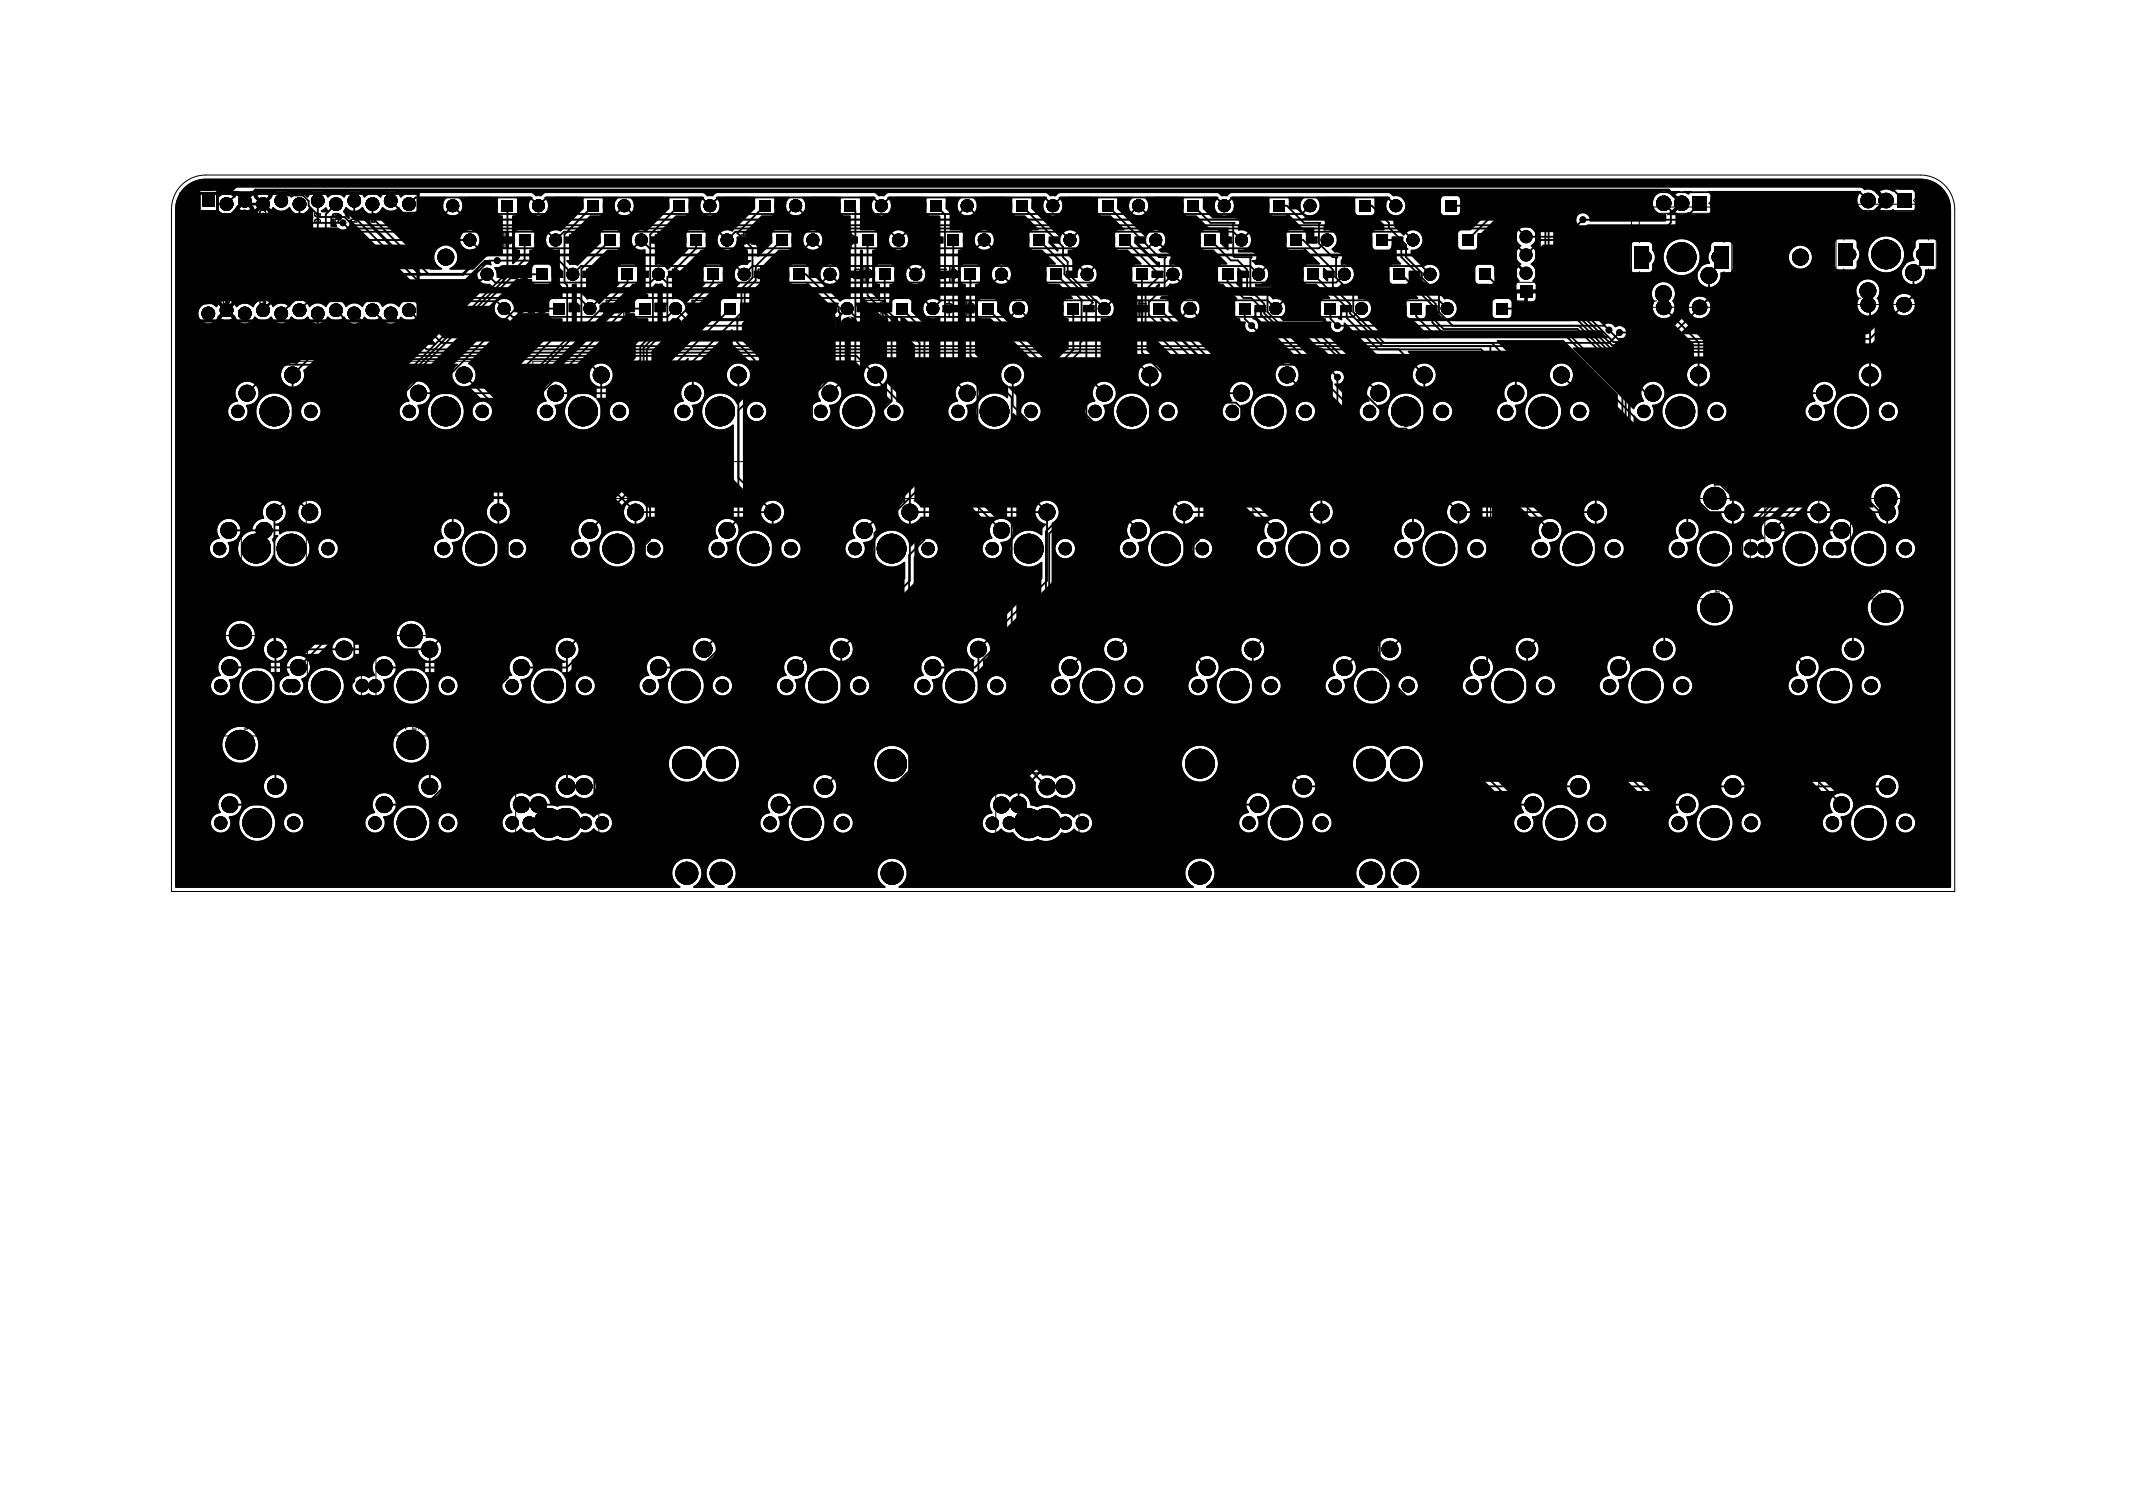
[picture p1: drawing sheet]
<svg xmlns="http://www.w3.org/2000/svg" width="297mm" height="210mm" viewBox="0 0 297 210" stroke-linecap="round" stroke-linejoin="round" font-family="sans-serif">
<g fill="none" stroke="#000" stroke-width=".14">
<path d="M25.3 25.8a4.8 4.8 0 0 1 3.3-1.4h238.8a4.8 4.8 0 0 1 4.8 4.8v95h-248.3v-95a4.8 4.8 0 0 1 1.4-3.4zM36.9 35.2v.7M37.1 34.8l.3 .7h-.6M38.3 35l-.3-.1-.2 .3 .6 .7h-.6M38.9 34.9h.1a.53 .53 0 0 1 .3 .5 .53 .53 0 0 1-.3 .5 .67 .67 0 0 1-.1-1zM40.2 35l-.3-.1-.2 .3 .6 .7h-.6M40.5 34.8l.9 1.3M41.7 34.9h.5v.4h-.1h-.3l-.1 .1v.4l.2 .1 .3-.1M42.5 34.8l.9 1.3M43.9 35.3l-.2-.2 .2-.2h.2l.1 .2-.1 .2M43.9 35.3l-.2 .2v.2l.2 .2 .2-.1 .1-.1v-.2l-.1-.2M43.9 35.3h.2"/>
<path d="M211.2 31.6h2.6v7.7h-2.6zM227.2 28.8h13.9v14h-13.9zM228.3 33.8v-4.1h11.8v4.1M228.3 37.8v4.1h2.4M233.7 35.8h1M234.2 35.3v1M238.3 28v.6l-.3-.3zM240.1 37.8v4.1h-2.4M255.6 28.4h14v14h-14zM256.7 33.4v-4.1h11.8v4.1M256.7 37.4v4.1h2.4M262.1 35.4h1"/>
<path d="M262.6 34.9v1M266.7 27.6v.6l-.3-.3zM268.5 37.4v4.1h-2.4M31.2 50.3h14v14h-14zM55.1 50.3h14v14h-14zM74.2 50.3h14v14h-14zM93.3 50.3h14v14h-14zM105.5 42.5h10.5v4.5h-10.5zM112.4 50.3h14v14h-14zM131.5 50.3h14v14h-14zM150.6 50.3h14v14h-14zM169.7 50.3h14v14h-14z"/>
<path d="M188.8 50.3h14v14h-14zM207.9 50.3h14v14h-14zM211.2 40.6v1.3h1.3M227 50.3h14v14h-14zM232.9 41.9h2.6M250.9 50.3h13.9v14h-13.9zM261.3 41.5h2.6M28.7 69.4h18.9v14h-18.9zM33.6 69.4v14M42.6 69.4v14M59.9 69.4h13.9v14h-13.9zM79 69.4h13.9v14h-13.9z"/>
<path d="M98.1 69.4h13.9v14h-13.9zM117.2 69.4h13.9v14h-13.9zM136.3 69.4h13.9v14h-13.9zM155.4 69.4h13.9v14h-13.9zM174.5 69.4h13.9v14h-13.9zM193.6 69.4h13.9v14h-13.9zM212.7 69.4h13.9v14h-13.9zM231.8 69.4h35.4v14h-35.4zM243.7 69.4v14M245.7 69.4v14M253.3 69.4v14M257.7 69.4v14"/>
<path d="M69.4 88.5h14v14h-14zM88.5 88.5h14v14h-14zM107.6 88.5h14v14h-14zM126.7 88.5h14v14h-14zM145.8 88.5h14v14h-14zM164.9 88.5h14v14h-14zM184 88.5h14v14h-14zM203.1 88.5h14v14h-14zM222.2 88.5h14v14h-14zM248.5 88.5h13.9v14h-13.9zM28.8 107.6h14v14h-14zM38.4 102.5v-14h13.9v14"/>
<path d="M42.8 102.5v-14h-14v14h35.5v-14h-14v14M50.3 107.6h14v14h-14zM69.4 107.6h16.4v14h-16.4zM71.8 107.6v14M83.4 107.6v14M89.8 110.4h.3M90.1 113.7l-.4 .1M90.1 115.3l-.4 .1M90.1 112.1l-.4 .1M90.1 116.9l-.4 .1M90.3 109.9h-.5v1M90.4 113.5h.4"/>
<path d="M90.5 115.1v.7M90.5 115.2l.3-.1 .1 .1M90.5 116.8h.4v.6M90.6 111.9h.2l.2 .2v.3l-.2 .1h-.2l-.1-.1zM90.7 109.9v.1M90.7 110.3v.6M90.8 113.2l-.3 .1v.9M90.9 116.9l-.3 .1-.1 .1 .1 .3 .3-.1M90.9 115.2l.2-.1h.2l.1 .7M90.9 115.2v.6M91.1 113.5v.7M91.1 110.3v.6"/>
<path d="M91.1 110.4l.2-.1h.2l.1 .6M91.4 113.5l-.3 .2M91.4 111.9h.3l.2 .2-.1 .4h-.4M91.4 111.9v1M91.4 116.7v.7M91.4 116.8l.3-.1 .2 .1M91.7 113.8l.4-.1v-.2h-.3l-.1 .1v.5h.4M91.8 115.4l.5-.1-.1-.2h-.3l-.1 .1 .1 .5h.3M91.9 116.8l.1-.1 .2 .1 .1 .6M91.9 116.8v.6M92 110.4l.2-.1h.2l.1 .6M92 110.3v.6"/>
<path d="M92.3 112.2l.5-.1-.1-.2h-.3l-.1 .1v.5h.4M92.5 113.8l.5-.1-.1-.2h-.2l-.2 .1 .1 .5h.3M92.8 116.8h.3l.1 .6M93.1 115.1h-.2l-.2 .2 .1 .4h.3M93.2 112l.1-.1h.3v.6M93.2 111.9v.6M93.2 116.9l-.3 .1-.2 .1 .2 .3 .3-.1M93.3 110.3h-.3l-.1 .1v.2h.4v.3h-.4M93.6 115.2l.1-.1h.2l.1 .7M93.6 114.8v1M93.6 116.7h.5l-.5 .7h.5M94 113.5h.4"/>
<path d="M94.2 113.2v.8l.2 .2M94.5 115.1h.4v.7M94.5 116.4v.1M94.5 116.7v.7M94.5 109.9v1M94.6 110.6l.3 .3M94.8 113.5h.2l.2 .2v.3l-.2 .2-.2-.1-.1-.1zM94.9 110.3l-.4 .3M94.9 115.3l-.3 .1-.2 .1 .2 .3 .3-.1M94.9 116.8l.2-.1 .2 .1 .1 .6M94.9 116.7v.7M95.2 111.9h-.3l-.1 .1 .1 .2 .3 .1v.2h-.4"/>
<path d="M95.3 110.6l.5-.1-.1-.2h-.3l-.1 .1v.5h.4M95.4 115.2l.1-.1h.3v.7M95.4 115.1v.7M95.7 112l.1-.1 .3 .1v.4l-.1 .1h-.2l-.1-.1zM96.1 110.3l.2 .6M96.3 116.8l-.3-.1-.2 .2 .1 .4h.4M96.3 114.8v.1M96.3 115.1v.7M96.3 116.7v.8l-.2 .2h-.2M96.3 110.9l-.2 .4M96.4 113.5l.1 .6 .2 .1 .2-.1M96.6 110.3l-.3 .6"/>
<path d="M96.6 111.9v.6h.3l.1-.1M96.8 117.3v.1M96.9 113.5v.7M96.9 110.3h.3l.2 .2-.1 .4h-.4M96.9 109.9v1M97 111.9v.6M97.2 115.1h-.3l-.2 .2 .1 .4h.4M97.5 111.9v.6M97.6 115.1h.4v.7M97.7 113.5h-.3l-.1 .1v.2l.4 .1v.2h-.4M97.8 111.9l-.3 .2M97.9 110.4l.1-.1 .3 .1v.3l-.1 .2h-.2l-.1-.1z"/>
<path d="M98 115.3l-.3 .1-.1 .1 .1 .3 .3-.1M98.1 113.8l.5-.1-.1-.2h-.3l-.1 .1v.5h.4M98.5 111.9h-.3l-.2 .2 .1 .4h.4M98.5 114.8v.8l.2 .2M98.8 110.3h.3l.1 .6M98.9 112.2l.5-.1-.1-.2h-.3l-.1 .1v.5h.4M99.2 110.5l-.3 .1-.2 .1 .2 .2h.3M99.7 110.3v.6M99.9 110.3l-.2 .2M100.7 110.3h-.3l-.2 .2 .1 .4h.4M100.7 109.9v1M101.2 110.8v.1"/>
<path d="M105.3 107.6h14v14h-14zM136.3 107.7h13.9v13.9h-13.9zM138.7 107.6h13.9v14h-13.9zM147.1 118.2v.7M147.4 117.8l.2 .7h-.6M147.6 119.9v.6M148.5 119.9v1M148.6 118l-.4-.1-.2 .3 .6 .7h-.6M149.1 117.9h.1a.53 .53 0 0 1 .3 .5 .53 .53 0 0 1-.3 .5 .67 .67 0 0 1-.1-1zM149.9 119.9v.8l-.1 .2M150.5 118l-.4-.1-.2 .3 .6 .7h-.6M151.5 117.9l.3 .1v.9"/>
<path d="M151.5 118.2h.4M152.3 117.9v.8l-.2 .2M152.3 119.9v1M152.8 118.3l.3-.1 .1 .2v.3l-.1 .2-.3-.1-.1-.1zM153.7 118.3l.3-.1 .1 .2v.4h-.4M153.7 117.9v1M155 118.2v.7M155 119.9v1M155 118.3l-.1-.1-.3 .1v.6M155.9 118.3l-.1-.1-.3 .1v.6M155.9 118.2v.7M156.4 117.9v.1"/>
<path d="M156.4 118.2v.7M156.7 117.9l.3 .1v.9M156.7 118.2h.4M158.6 118.3l-.1-.1-.3 .1v.6M158.6 118.2v.7M159.1 118.4l.3 .1 .2 .1-.2 .3-.3-.1M159.5 118.3h-.4v.6M159.9 119.9v1M160.4 118.3l-.1-.1-.2 .1-.1 .6M160.4 117.9v1M160.8 118.2h.3M161 117.9v.8l-.2 .2"/>
<path d="M162.1 118.2l.3 .2M162.4 118.2v.7M162.6 119.9v1M163.2 119.9v.8l-.2 .2M163.3 118.5l-.5-.1 .1-.1 .2-.1 .2 .1-.1 .5h-.3M164.1 118.3l-.1-.1-.2 .1-.1 .6M164.1 117.9v1M164.5 118.2h.4M164.7 117.9v.8l-.2 .2M165.2 118.3l.1-.1 .3 .1 .1 .4-.1 .1-.3 .1-.1-.1zM167.3 118.5l-.5-.1 .1-.1 .2-.1 .2 .1-.1 .5h-.3M168.1 118.3l-.1-.1-.2 .1-.1 .6"/>
<path d="M168.1 118.2v.7M168.7 118.3l.2-.1 .2 .2v.3l-.2 .2-.2-.1-.1-.1zM170 118.3l-.2-.1-.2 .1-.1 .6M170 118.2v.7M171.1 118.2l.2 .7M171.3 118.9l.3 .3M171.6 118.2l-.3 .7M172 107.6h14v14h-14zM172.1 117.9h.4v1h-.4l-.2-.2 .1-.3 .1-.1-.1-.1zM172.1 118.3h.4M174.1 118.3l-.1-.1-.2 .1-.1 .6M174.1 118.2v.7"/>
<path d="M174.6 118.3l.3-.1 .2 .2-.1 .4h-.4M174.6 118.2v.8l.2 .2h.3M175.5 117.9v.1M175.5 118.2v.7M176 118.3l.2-.1 .2 .1-.1 .2-.3 .1v.2h.4M177.2 118.5l-.4-.1v-.1l.3-.1 .1 .1v.5h-.4M177.8 117.9h.4v1a.53 .53 0 0 1-.6-.4 .53 .53 0 0 1 .2-.6zM210.3 107.6h13.9v14h-13.9zM231.8 107.6h13.9v14h-13.9zM253.3 107.6h13.9v14h-13.9zM147.6 120.8v.1M148.5 120.3l-.3-.1-.2 .2 .1 .4h.4"/>
<path d="M149 120.2v.7M149.4 120.2l-.1 .6-.2 .1-.1-.1M150.3 120.3l.3-.1 .2 .2-.1 .4h-.4M152 120.2l.3 .4M152.2 120.5l-.2 .4M152.8 120.3l.3-.1 .1 .2-.1 .4h-.3M153.7 120.4l.3 .1 .1 .1-.1 .3-.3-.1M154.1 120.3h-.4v.6M155 120.3l-.1-.1-.3 .1v.6M156.2 120.2v.7M156.7 120.2l-.1 .6-.2 .1-.2-.1M157.2 120.3l.2-.1 .2 .2v.3l-.2 .2-.2-.1-.1-.1z"/>
<path d="M158 120.2l.2 .7M158.2 120.9l.2 .3M158.4 120.2l-.2 .7M159.5 120.2l.4 .4M159.8 120.5l-.3 .4M160.8 120.3l-.1-.1-.3 .1v.6M160.8 120.2v.7M161.3 120.4l.3 .1 .2 .1-.2 .3-.3-.1M161.7 120.3h-.4v.6M162.6 120.3l-.1-.1-.3 .1v.6M163 120.2h.3"/>
<circle cx="234.2" cy="35.8" r="3"/>
<circle cx="262.6" cy="35.4" r="3"/>
</g>
<g fill="none" stroke="#000" stroke-width=".15">
<path d="M28.5 31.6l1.1 .7M28.6 33.1h.8a.4 .4 0 0 1-.4 .5 .4 .4 0 0 1-.4-.5zM28.6 30.1l.3 .3 .1-.3h.2l.2 .2M28.6 30.1v.5M28.6 33.9v.5M28.6 30.3h.8M28.6 30.7l.8 .5M28.6 34.2h.8M28.6 33.3l.8 .5M28.6 32.6a.39 .39 0 0 1 .5-.1 .39 .39 0 0 1 .2 .4 .39 .39 0 0 1-.4 .1 .39 .39 0 0 1-.3-.4zM28.6 31.6a.38 .38 0 0 1 .5-.1 .38 .38 0 0 1 .2 .3 .39 .39 0 0 1-.4 .2 .39 .39 0 0 1-.3-.4zM28.7 31a.42 .42 0 0 1 .5-.1 .42 .42 0 0 1 .2 .4h-.8z"/>
<path d="M29.3 33.9l.1 .3M29.4 30.7l-.8 .5M29.4 30.3l-.1 .3M29.4 34.2l-.2 .2h-.2l-.1-.3-.3 .3M29.4 33.3l-.8 .5M29.6 32.2l-1.1 .7M31.1 30a.43 .43 0 0 0 .4 .2 .43 .43 0 0 0 .4-.2M31.1 30.8l.2 .2 .1-.1 .5-.4v.5M31.1 30.8a.43 .43 0 0 1 .4-.3 .43 .43 0 0 1 .4 .3M31.2 30.5l-.1 .4h.8M31.9 29.8h-.8l.1 .4M31.9 29.7v.5l-.5-.4-.1-.1-.2 .2"/>
<path d="M33.6 29.7h.1M33.6 31h.8a.4 .4 0 0 1-.4 .4 .4 .4 0 0 1-.4-.4zM33.6 30.1h.8l-.8 .5h.8zM33.7 31h-.1M33.8 29.4a.42 .42 0 0 1 .4-.1 .42 .42 0 0 1 .2 .4h-.8zM34.1 29.6v.2h.3v-.2M34.1 31.1v-.2h.3v.2M36.2 31h.8a.4 .4 0 0 1-.4 .4 .4 .4 0 0 1-.4-.4zM36.2 30.1h.8l-.8 .5h.8zM36.2 29.7h.1M36.2 31h.1M36.3 29.4a.42 .42 0 0 1 .5-.1 .42 .42 0 0 1 .2 .4h-.8z"/>
<path d="M36.6 29.6v.2h.3l.1-.2M36.6 31.1v-.2h.3l.1 .2M38.7 30h.8a.43 .43 0 0 1-.4 .2 .43 .43 0 0 1-.4-.2zM38.7 30l.3 .2M38.7 30.8v.1h.8M38.8 30.6a.45 .45 0 0 1 .7 .2h-.8zM39 30.5l-.3 .3M39.5 29.8h-.8v.2M39.5 29.7v.5M39.5 30.5v.5M41.3 30.8a.5 .5 0 0 0 .8 0M41.3 29.9a.5 .5 0 0 1 .8 0"/>
<path d="M41.3 30v.1M41.3 30.1v-.3h.8l-.1 .3M41.3 30.6v.3h.8l-.1-.3M41.3 30.1h.1M41.3 30.6v.2M41.3 30.1l.3 .1 .4-.1M41.4 30.1l.4 .1M41.9 30.6h-.6M42 30.6h.1M42 30.6l-.4-.1-.3 .1M42 30.1l-.1 .1M42 30.6l.1 .2"/>
<path d="M42.1 30l-.1 .1M43.8 30.7l.5-.2v.5M43.8 29.8h.8a.4 .4 0 0 1-.4 .4 .4 .4 0 0 1-.4-.4zM43.8 30.6a.43 .43 0 0 1 .5-.1 .43 .43 0 0 1 .3 .4h-.8zM44.1 30.9h.5M44.1 29.8h.5M44.3 29.7v.5l-.5-.2M46.3 29.8l.1 .2 .1 .1 .5 .1 .1-.2M46.4 30.5v.3l.3 .2 .4-.1v-.4M46.4 30.2v-.3l.3-.2 .4 .1v.4M46.8 30.5l-.1 .2v.2h.3l.1-.2M47.1 30l-.1-.2h-.3v.2l.1 .2"/>
<path d="M47.1 30.7l-.1-.2-.5 .1-.1 .1-.1 .2M48.9 29.8h.8a.41 .41 0 0 1-.3 .4 .41 .41 0 0 1-.5-.2M48.9 30.5v.5l.8-.3M48.9 30.8a.41 .41 0 0 1 .5-.3 .41 .41 0 0 1 .3 .4h-.8M49.7 30l-.8-.3v.5M51.4 30l.4 .2h.3l.1-.1M51.4 30.5v.4h.8v-.4M51.4 30.2v-.4h.8v.4M51.8 29.8h.3l.1 .1M51.8 29.8v.3M51.8 30.6v.3M51.8 29.8l-.1 .3 .2 .1"/>
<path d="M51.9 30.5l-.2 .1 .1 .3M52.2 30.8l-.1 .1h-.3M52.2 30.6l-.1-.1h-.3l-.4 .2M53.9 30.7l.6-.2v.5M54 29.8h.8v.3l-.2 .1h-.2l-.1-.2-.2 .2-.1-.2zM54 30.6l.2-.1 .1 .2 .2-.2h.2l.1 .4h-.8zM54.2 30.9h.6M54.2 29.8h.6M54.3 29.8v.2M54.3 30.7v.2M54.5 29.7v.5l-.6-.2M56.5 30l.2 .2 .2-.2"/>
<path d="M56.5 30.7l.2-.2 .2 .2M56.9 29.8l-.1 .1 .1 .3-.4-.1v-.3h.8v.3l-.3 .1-.1-.2M56.9 30.7l.1-.2 .3 .1v.3h-.8v-.3l.4-.1-.1 .1 .1 .3M56.9 29.8v.2M56.9 30.7v.2M56.9 29.8l.3-.1 .1 .2M57.3 30.8l-.1 .2-.3-.1M67.7 27.6v2.2M68 27.6v2.2M68.1 27.6v2.2M70.1 32.3v2.2M70.3 32.3v2.2"/>
<path d="M70.5 32.3v2.2M72.5 37.1v2.2M72.7 37.1v2.2M72.9 37.1v2.2M79.7 27.6v2.2M79.9 27.6v2.2M80.1 27.6v2.2M82.1 32.3v2.2M82.3 32.3v2.2M82.5 32.3v2.2M84.5 37.1v2.2M84.7 37.1v2.2"/>
<path d="M84.9 37.1v2.2M91.6 27.6v2.2M91.8 27.6v2.2M92 27.6v2.2M94 32.3v2.2M94.2 32.3v2.2M94.4 32.3v2.2M96.4 37.1v2.2M96.6 37.1v2.2M96.8 37.1v2.2M103.6 27.6v2.2M103.8 27.6v2.2"/>
<path d="M104 27.6v2.2M106 32.3v2.2M106.1 32.3v2.2M106.4 32.3v2.2M108.3 37.1v2.2M108.5 37.1v2.2M108.7 37.1v2.2M115.5 27.6v2.2M115.7 27.6v2.2M115.9 27.6v2.2M117.9 32.3v2.2M118.1 32.3v2.2"/>
<path d="M118.3 32.3v2.2M120.3 37.1v2.2M120.5 37.1v2.2M120.7 37.1v2.2M127.4 27.6v2.2M127.6 27.6v2.2M127.8 27.6v2.2M129.8 32.3v2.2M130 32.3v2.2M130.2 32.3v2.2M132.2 37.1v2.2M132.4 37.1v2.2"/>
<path d="M132.6 37.1v2.2M139.4 27.6v2.2M139.6 27.6v2.2M139.8 27.6v2.2M141.8 32.3v2.2M142 32.3v2.2M142.2 32.3v2.2M144.2 37.1v2.2M144.3 37.1v2.2M144.5 37.1v2.2M151.3 27.6v2.2M151.5 27.6v2.2"/>
<path d="M151.7 27.6v2.2M153.7 32.3v2.2M153.9 32.3v2.2M154.1 32.3v2.2M156.1 37.1v2.2M156.3 37.1v2.2M156.5 37.1v2.2M163.3 27.6v2.2M163.5 27.6v2.2M163.6 27.6v2.2M165.6 32.3v2.2M165.8 32.3v2.2"/>
<path d="M166 32.3v2.2M168 37.1v2.2M168.2 37.1v2.2M168.4 37.1v2.2M175.2 27.6v2.2M175.4 27.6v2.2M175.6 27.6v2.2M177.6 32.3v2.2M177.8 32.3v2.2M178 32.3v2.2M180 37.1v2.2M180.2 37.1v2.2"/>
<path d="M180.4 37.1v2.2M187.1 27.6v2.2M187.3 27.6v2.2M187.5 27.6v2.2M189.5 32.3v2.2M189.7 32.3v2.2M189.9 32.3v2.2M191.9 37.1v2.2M192.1 37.1v2.2M192.3 37.1v2.2M199.1 27.6v2.2M199.3 27.6v2.2"/>
<path d="M199.5 27.6v2.2M201.4 32.3v2.2M201.7 32.3v2.2M201.8 32.3v2.2M203.8 37.1v2.2M204 37.1v2.2M204.2 37.1v2.2M214.3 37.9v.5h1v-.5M214.4 37.1a.54 .54 0 0 1 .6-.2 .54 .54 0 0 1 .3 .6h-1zM214.4 39.8a.64 .64 0 0 1 .9 .1 .34 .34 0 0 1-.3 .4h-.3a.33 .33 0 0 1-.3-.2 .33 .33 0 0 1 0-.3zM214.8 38.1v.3M215.3 38.7v.5h-1"/>
<path d="M28.6 41.7l.8 .2-.6 .1 .6 .2-.8 .2M28.6 40.2l.8 .2-.6 .1 .6 .2-.8 .2M29 40.3l-.1 .3-.3 .1v-.4h.8M29 42.3l-.1-.4h-.3v.4h.8M29 40.5l.4 .2M29.1 41v.5M29.4 40.9l-.8 .3 .8 .3M29.4 41.8l-.4 .3M29.4 41.1l-.8 .2 .8 .3M31.1 40.6v.1M31.1 41.9h.8a.4 .4 0 0 1-.4 .4 .4 .4 0 0 1-.4-.4zM31.1 41h.8l-.8 .5h.8z"/>
<path d="M31.1 41.9v.1M31.2 40.3a.42 .42 0 0 1 .5-.1 .42 .42 0 0 1 .2 .5h-.8zM31.6 42v-.2h.2l.1 .2M31.6 40.5v.2h.2l.1-.2M33.6 40.3h.8v-.1h-.8v.5h.3v-.1h-.3M33.6 41.2l.2-.2 .3 .4h.3M33.6 41.9h.8M33.6 41.8h.3v-.1h-.3v.5h.8v-.1h-.8M33.6 40.5h.8M33.7 40.9v.6M33.7 40.2v.5M33.7 41.7v.5"/>
<path d="M34 40.4h.1v.1h-.1zM34 41.9h.1v.1h-.1zM34.2 40.6h.2v.1h-.2zM34.2 41.7h.2v.1h-.2zM34.4 41v.1M34.4 41h-.3l-.2 .4-.3-.2M34.4 41v.4M34.4 41.3v.1M36.2 40.2l.8 .3-.8 .2M36.2 41.8l.8 .3-.8 .2M36.3 40.3a.35 .35 0 0 0 .3 .5 .35 .35 0 0 0 .3-.5M36.3 42.3a.35 .35 0 0 1 .3-.5 .35 .35 0 0 1 .3 .5"/>
<path d="M36.3 41a.35 .35 0 0 1 .5 0 .35 .35 0 0 1 0 .5 .35 .35 0 0 1-.5 0 .35 .35 0 0 1 0-.5zM38.7 41.6l.6-.2v.5M38.7 41.4v.4h.8M39 41.8h.5M39 40.8h.5M39.1 40.7v.3M39.1 41.5v.3M39.3 40.7v.5l-.6-.2M39.5 40.7h-.8v.4M41.6 40.7v.3M41.6 41.5v.3M41.6 40.7v.2v.3l-.3-.1v-.4h.8"/>
<path d="M41.6 41.8v-.1v-.3h-.3v.4h.8M41.6 40.7l.4 .1v.4M42 41.4v.4h-.4M43.8 41.6l.3-.2 .5 .1-.1 .3h-.3M43.8 41.4v.4h.8M44.2 40.7h.3l.1 .4-.5 .1-.3-.3M44.2 40.7v.3M44.2 41.5v.3M44.2 40.7l-.1 .3 .2 .2M44.3 41.4l-.2 .1 .1 .3M44.6 40.7h-.8v.4M46.3 40.7h.8"/>
<path d="M46.3 41.3v.6l.8-.4M46.3 41.8h.8M46.7 40.7v.3M46.7 41.5v.3M47.1 41l-.8-.3v.5M49.1 41.4l-.2 .1v.4h.8M49.1 41.4l-.2 .3h.8M49.1 41.4l.2 .2M49.3 40.9l.1 .2 .3-.1M49.3 40.9l-.2 .2M49.3 40.7v.2M49.3 41.6v.3"/>
<path d="M49.7 40.7h-.8v.3l.2 .1M49.7 40.6v.5M49.7 41.4v.5M49.7 41.6l-.3-.2-.1 .2M49.7 40.9h-.8l.2 .2M51.4 40.7h.8v.4M51.4 40.9l.2 .2 .2-.2M51.4 41.4v.5l.3-.3 .1 .3M51.4 41.6l.2-.2 .2 .2M51.8 40.9l.2 .2 .2-.1M51.8 40.7l-.1 .2-.3-.3v.5M51.8 40.7v.2"/>
<path d="M51.8 41.6v.3M51.8 40.7l.3-.1 .1 .2M52.2 41.4v.5h-.8M52.2 41.6l-.2-.2-.2 .2M52.2 41.7l-.1 .2h-.3M54 41.7l.1 .2h.2l.5-.5v.5M54 40.9v.2M54 41.5v.4h.8M54 41.4v.2M54 41.5l.2-.1 .1 .2M54.3 40.9l.2 .2 .3-.1M54.3 40.9l-.1 .2-.2-.1"/>
<path d="M54.3 40.7v.2M54.3 41.6v.3M54.8 41.6l-.3-.2-.2 .2M54.8 40.6v.5l-.5-.4-.2-.1-.1 .2M54.8 40.7h-.8v.3M56.5 40.9l.3 .2h.4l.1-.2M56.8 41.5l.4-.1 .1 .2M56.8 41l-.1 .1-.2-.1v-.3h.8l-.1 .4h-.3M56.8 41.5l-.1-.1-.2 .1v.4h.8v-.3M56.8 41.5l.1 .4M56.8 41l.2 .1M56.8 41.5l.1 .1"/>
<path d="M56.9 40.7v.2M56.9 41.6v.3M56.9 40.7l-.1 .3M56.9 40.7l.3-.1 .1 .2M56.9 40.9v.2M56.9 40.9l-.1 .1M57 41.4l-.1 .2M57.3 41.5l-.5-.1-.3 .3M57.3 41.7l-.1 .2h-.3M74.9 41.9v2.2M75.1 41.9v2.2M75.3 41.9v2.2"/>
<path d="M86.8 41.9v2.2M87.1 41.9v2.2M87.3 41.9v2.2M98.8 41.9v2.2M99 41.9v2.2M99.2 41.9v2.2M122.7 41.9v2.2M122.9 41.9v2.2M123.1 41.9v2.2M134.6 41.9v2.2M134.8 41.9v2.2M135 41.9v2.2"/>
<path d="M146.5 41.9v2.2M146.7 41.9v2.2M146.9 41.9v2.2M158.5 41.9v2.2M158.7 41.9v2.2M158.9 41.9v2.2M170.4 41.9v2.2M170.6 41.9v2.2M170.8 41.9v2.2M182.3 41.9v2.2M182.6 41.9v2.2M182.7 41.9v2.2"/>
<path d="M194.3 41.9v2.2M194.5 41.9v2.2M194.7 41.9v2.2M206.2 41.9v2.2M206.4 41.9v2.2M206.6 41.9v2.2M32.3 79.9a.47 .47 0 0 0-.6 .4 .47 .47 0 0 0 .4 .5l.2-.1M35.1 79.9l-.3-.1-.2 .1v.3l.4 .2 .1 .2-.2 .2h-.3M36.7 63.3h.5M36.7 62.6l.3-.3v1M37 61.2h.3M37.5 60.7h-.5v1h.5"/>
<path d="M37.7 63.2v.1M38.4 60.8l-.3-.1-.2 .2 .1 .3 .4 .1v.3l-.2 .1h-.3M38.6 62.3h-.4l-.1 .5 .1-.1 .4 .1 .1 .1-.1 .3-.1 .1-.4-.1M39.1 62.3v.8l.2 .2h.3l.1-.2v-.8M39.4 60.8a.47 .47 0 0 0-.6 .4 .47 .47 0 0 0 .4 .5l.2-.1M39.5 79.9a.47 .47 0 0 0-.7 .4 .47 .47 0 0 0 .5 .5l.2-.1M42.3 79.9l-.4-.1-.1 .1v.3l.4 .2 .1 .2-.2 .2h-.4M61.9 61.6l.1-.1a.34 .34 0 0 1 .4 .4v.3a.33 .33 0 0 1-.3 .3 .33 .33 0 0 1-.4-.3v-.3zM61.9 62.3l.6 .3M80.7 61.5l.3 1 .2-.7 .2 .7 .2-1M100.1 62h.3M100.5 61.5h-.4v1h.4"/>
<path d="M119.1 62.1l.5-.1 .1-.1-.1-.3-.5-.1v1M119.4 62.1l.3 .4M138.2 61.5h.6M138.5 61.5v1M157.2 61.5l.4 .6M157.6 62.1v.4M157.9 61.5l-.3 .6M176.4 61.5v.8l.2 .2h.2l.2-.2v-.8M195.8 61.5v1M214.6 61.7l.2-.2a.34 .34 0 0 1 .4 .4v.3a.33 .33 0 0 1-.3 .3 .33 .33 0 0 1-.4-.3zM233.7 62.1l.5-.1 .1-.1-.1-.3-.5-.1v1M248.7 79.9l.4-.1 .2 .3-.7 .7h.7"/>
<path d="M250.1 79.9l.4-.1 .2 .3-.6 .7h.6M251.6 79.8h-.5v.5l.1-.1 .3 .1 .1 .1v.3l-.2 .1-.3-.1M252.1 79.8v.8l.2 .2h.2l.1-.2v-.8M256.1 60.7h.3l.2 .2-.2 .3 .2 .1 .1 .2-.2 .2h-.4zM256.1 61.2h.3M256.3 62.6l.3-.3v1M256.3 63.3h.6M257.1 60.7v1M257.3 61.2l.4 .5M257.3 63.2v.1M257.7 60.7l-.6 .6M258.3 62.3h-.5v.5l.1-.1 .3 .1 .1 .1v.3l-.2 .1-.3-.1"/>
<path d="M258.6 60.8l-.3-.1-.2 .2 .1 .3 .4 .1v.3l-.2 .1h-.3M258.8 62.3v.8l.1 .2h.2l.2-.2v-.8M259.1 61.2h.4l.1-.1v-.3l-.5-.1v1M259.7 79.9l.3-.1 .2 .3-.6 .7h.6M261.1 79.8h-.4l-.1 .5 .2-.1 .3 .1 .1 .1-.1 .3-.1 .1-.4-.1M261.6 79.8v.8l.2 .2h.3l.1-.2v-.8M30.9 81.5l-.4-.1-.1 .2v.3l.5 .2v.2l-.2 .1h-.3M31.2 81.4h.6M31.5 81.4v1M32.1 81.9h.3M32.6 81.4h-.5v1h.5M32.6 80.8l.3-1 .4 1"/>
<path d="M32.7 80.5h.5M33 82l.5-.1 .1-.1-.1-.3-.5-.1v1M33.6 80.3h.5l.1-.1-.1-.3-.5-.1v1M33.8 99.2l.3-.3v1M33.8 99.9h.6M34 82l.5-.1 .1-.1-.1-.3-.5-.1v1M34.8 99.8v.1M35 81.9h.4M35.2 99l.4-.1 .2 .3-.6 .7h.6M35.5 81.4h-.5v1h.5M35.9 81.4a.51 .51 0 0 1 .6 .5 .51 .51 0 0 1-.6 .5zM36.7 98.9h-.5v.5l.1-.1 .4 .1 .1 .1-.1 .3-.1 .1-.4-.1"/>
<path d="M37.2 98.9v.8l.2 .2h.3l.1-.2v-.8M39.8 80.8l.3-1 .3 1M39.9 80.5h.4M40 81.5l-.4-.1-.2 .2 .1 .3 .4 .2v.2l-.1 .1h-.4M40.3 81.4h.5M40.6 81.4v1M40.8 80.3h.5v-.1v-.3l-.5-.1v1M41.2 81.4a.51 .51 0 0 1 .6 .5 .51 .51 0 0 1-.6 .5zM43.4 99l.3-.1 .2 .3-.6 .7h.6M44.4 99.8v.1M44.8 99l.4-.1 .2 .3-.7 .7h.7M46.3 98.9h-.5l-.1 .5 .2-.1 .3 .1 .1 .1v.3l-.2 .1-.4-.1"/>
<path d="M46.7 98.9v.8l.2 .2h.3l.1-.2v-.8M56.5 99.9h.6M56.5 99.2l.3-.3v1M57.5 98.9v.8l.2 .2h.3l.1-.2v-.8M66.5 81.6l.4-1 .3 1M66.6 81.3h.5M76.1 99.7h.6l-.6 1h.6M86.2 80.7l-.3-.1-.2 .1v.3l.4 .2 .1 .2-.2 .2h-.3M95.2 99.7l.6 1M95.8 99.7l-.6 1M104.8 80.6a.51 .51 0 0 1 .6 .5 .51 .51 0 0 1-.6 .5zM114.9 99.8a.47 .47 0 0 0-.6 .4 .47 .47 0 0 0 .4 .5l.2-.1"/>
<path d="M124 81.1h.3M124.4 80.6h-.4v1M133.4 99.7l.3 1 .3-1M143.5 80.7a.47 .47 0 0 0-.6 .4 .47 .47 0 0 0 .6 .5l.1-.4h-.2M152.5 99.7h.4l.2 .2-.2 .3 .2 .1v.2l-.2 .2h-.4zM162.1 80.6v1M162.1 81.1h.5M162.6 80.6v1M172.2 99.7v1l-.6-1v1M181.6 80.6v.7a.32 .32 0 0 1-.4 .3M200.3 80.6v1M200.4 81.1l.5 .5"/>
<path d="M200.9 80.6l-.6 .6M219.5 80.6v1h.5M237.5 81.5l-.4-.1-.2 .2 .1 .3 .5 .2v.2l-.2 .1h-.4M237.9 82l.5-.1 .1-.1v-.3l-.6-.1v1M238 80.8h.6M238 80.1l.3-.3v1M238.9 81.4v1h.5M239 80.2l.1 .6h.2l.1-.1M239.4 80.2v.6M239.8 81.4v1M240.1 81.4h.6M240.4 81.4v1"/>
<path d="M249.7 80.7v.1M250.1 81.5l-.4-.1-.2 .2 .1 .3 .4 .2v.2l-.1 .1h-.4M250.4 81.4h.5M250.7 81.4v1M251.3 81.4a.51 .51 0 0 1 .6 .5 .51 .51 0 0 1-.6 .5zM254.8 99.7h.7l-.4 1M256.4 99.7h-.5l-.1 .5 .2-.1 .3 .1 .1 .1v.3l-.2 .1-.4-.1M256.8 99.7v.8l.2 .2h.3l.1-.2v-.8M258.2 80.8h.6M258.2 80.1l.3-.3v1M259 81.5l-.4-.1-.2 .2 .1 .3 .5 .2v.2l-.2 .1h-.4M259.2 80.7v.1"/>
<path d="M259.4 82l.5-.1 .1-.1v-.3l-.6-.1v1M260.4 81.4v1h.5M261.2 81.4v1M261.6 81.4h.5M261.9 81.4v1M33.8 119.1l.3-.3v1M33.8 119.8h.6M34.6 100.6l-.4-.1-.1 .1v.3l.4 .2 .1 .2-.2 .2h-.4M34.8 119.7v.1M35 101.1l.5-.1 .1-.1-.1-.3-.5-.1v1M35.2 118.9l.4-.1 .2 .3-.6 .7h.6M36 100.5v1h.5"/>
<path d="M36.7 118.8h-.5v.5l.1-.1 .4 .1 .1 .1-.1 .3-.1 .1-.4-.1M36.8 100.5v1M37.1 100.5h.6M37.2 118.8v.8l.2 .2h.3l.1-.2v-.8M37.4 100.5v1M44.8 100.6l-.4-.1-.2 .2 .1 .3 .4 .2v.2l-.1 .1h-.4M45.1 100.5h.5M45.3 100.5v1M46 100.5a.51 .51 0 0 1 .5 .5 .51 .51 0 0 1-.5 .5zM56.1 100.6l-.4-.1-.2 .2 .1 .3 .4 .2v.2l-.1 .1h-.4M56.5 101.1l.5-.1 .1-.1-.1-.3-.5-.1v1M56.5 119.8h.6"/>
<path d="M56.5 119.1l.3-.3v1M57.5 118.8v.8l.2 .2h.3l.1-.2v-.8M57.5 100.5v1h.5M58.3 100.5v1M58.6 100.5h.6M58.9 100.5v1M73.2 119.8h.6M73.2 119.1l.3-.3v1M74.2 118.8v.8l.2 .2h.3l.1-.2v-.8M76.8 119.8h.6M76.8 119.1l.3-.3v1M77.8 119.7v.1"/>
<path d="M78.2 118.9l.4-.1 .2 .3-.6 .7h.6M79.7 118.8h-.5v.5l.1-.1 .3 .1 .1 .1v.3l-.2 .1-.3-.1M80.2 118.8v.8l.2 .2h.2l.1-.2v-.8M110.2 118.9l.4-.1 .2 .3-.6 .7h.6M111.2 119.7v.1M111.6 118.9l.4-.1 .2 .3-.6 .7h.6M113.1 118.8h-.5v.5l.1-.1 .4 .1 .1 .1-.1 .3-.1 .1-.4-.1M113.6 118.8v.8l.2 .2h.3l.1-.2v-.8M140.1 119.8h.5M140.1 119.1l.2-.3v1M141.1 118.8v.8l.1 .2h.3l.1-.2v-.8M144.1 118.8l-.3 .1a.67 .67 0 0 0 0 .9l.4-.1v-.3l-.2-.2h-.2l-.2 .2"/>
<path d="M144.6 119.7v.1M145.1 118.9l.3-.1 .2 .3-.6 .7h.6M146.5 118.8h-.4l-.1 .5 .2-.1 .3 .1 .1 .1-.1 .3-.1 .1-.4-.1M147 118.8v.8l.2 .2h.3l.1-.2v-.8M152.5 100.2h.4M177.1 118.9l.3-.1 .2 .3-.6 .7h.6M178.1 119.7v.1M178.4 118.8h.7l-.4 1M180 118.8h-.5l-.1 .5 .2-.1 .3 .1 .1 .1v.3l-.2 .1-.4-.1M180.4 118.8v.8l.2 .2h.3l.1-.2v-.8M190.7 100.7v-1l.3 .7 .3-.7v1M210.1 100.7v.2"/>
<path d="M215.3 119.8h.5M215.3 119.1l.2-.3v1M216.3 119.7v.1M216.7 118.9l.4-.1 .2 .3-.7 .7h.7M218.2 118.8h-.5l-.1 .5 .2-.1 .3 .1 .1 .1v.3l-.2 .1-.4-.1M218.6 118.8v.8l.2 .2h.3l.1-.2v-.8M229.2 100.6v.1M237.9 119.8h.6M237.9 119.1l.3-.3v1M238.9 118.8v.8l.2 .2h.3l.1-.2v-.8M253.5 100.7h.5M253.5 100l.2-.3v1"/>
<path d="M254.5 100.6v.1M258.2 119.8h.6M258.2 119.1l.3-.3v1M259.2 119.7v.1M259.7 118.9l.3-.1 .2 .3-.6 .7h.6M261.1 118.8h-.4l-.1 .5 .2-.1 .3 .1 .1 .1-.1 .3-.1 .1-.4-.1M261.6 118.8v.8l.2 .2h.3l.1-.2v-.8M260.1 121.3a.47 .47 0 0 1 .6 .3 .47 .47 0 0 1-.4 .6l-.2-.1M261.4 121.2v1h-.4M261.9 121.2v.7a.32 .32 0 0 0 .4 .3M262.6 121.3a.47 .47 0 0 1 .7 .3 .47 .47 0 0 1-.5 .6l-.2-.1M264 121.2v1h-.5"/>
<path d="M264.5 121.2v.9l.4 .1M265.2 121.3a.47 .47 0 0 1 .7 .3 .47 .47 0 0 1-.5 .6l-.2-.1M266.6 121.2v1h-.5M267.1 121.2v.7a.32 .32 0 0 0 .3 .3M267.8 121.3a.47 .47 0 0 1 .6 .3 .47 .47 0 0 1-.4 .6l-.2-.1M269.2 121.2v1h-.5M269.6 121.2v.7a.32 .32 0 0 0 .4 .3"/>
</g>
<path d="M25.2 26.9h33v17.8h-33zM27.7 26.9v2.6h2.6v-2.6M34.1 28l.4 .4h2.1M212.5 38l-2.6-2.5h-142.7l-2.7 2.7h-22.9l-5 5M234.2 28.3l-1.9-1.8h-196.7l-4.1 4v12.7" fill="none" stroke="#000" stroke-width=".38"/>
<g fill="#000">
<path d="M28.1 27.1h1.8v1.7h-1.8zM42.4 29.7l.4-.3 .8 .9-.1 .1h-.9l-.3-.3zM39.9 26.6h3.6v.2l-.7 .7a1.48 1.48 0 0 0-2.2 0l-.7-.7zM44.7 29.3l.6-.4a.34 .34 0 0 1 .4 .3l.1 .2-.1 .2h-.9l-.1-.2zM46.1 30.1h.1l.1 .5 .3 .3a.55 .55 0 0 1 .3 .7h-.9zM48.1 28.9h.2l.4 .3v1.1a.13 .13 0 0 1 0 .2 .13 .13 0 0 1-.2 0l-.4-.3-.2-.5a.32 .32 0 0 1 .1-.6zM45 26.6h3.5l.1 .2-.7 .7a1.48 1.48 0 0 0-2.2 0l-.7-.7zM50 29.2l.4-.3a.34 .34 0 0 1 .3 .3l.5 .5v.8l.2 .3 7.4 7.4v.2h-.4l-8.4-8.4zM50.1 26.6h3.5v.2l-.6 .7a1.48 1.48 0 0 0-2.2 0l-.7-.7zM58.4 28.1h3.2l.2 .2-.1 .6-.1 .1h-3.2a.34 .34 0 0 1-.1-.5zM53.2 28.9h.1a1.4 1.4 0 0 0 1.5 .4l.6-.4a.34 .34 0 0 1 .4 .3 1.4 1.4 0 0 0 2 .3 1.4 1.4 0 0 0 .2-2l.2-.1h3.9l.1 .1v.1a1.34 1.34 0 0 0-.1 2 1.34 1.34 0 0 0 2-.1 1.34 1.34 0 0 0-.2-1.9l.1-.2h5.3v2.2a.84 .84 0 0 0 .7 .5v5.5h-.1l-.4-.2h-.4l-.5 .3h-.8l-1.9 1.9h-3.2l-.1-.2a1.64 1.64 0 0 0 .6-2.8 1.64 1.64 0 0 0-2.7 1v.6a1.96 1.96 0 0 0 1.1 1.2l-.1 .2-1.6-.1-4.1-4.1h8.3a1.34 1.34 0 0 0 1.9 1.2 1.34 1.34 0 0 0 .2-2.2 1.34 1.34 0 0 0-2.1 .8v.2h-8.3l-3.3-3.2v-.5l.4-.4zM62.6 34.1h1.6a1.41 1.41 0 0 0 1.6 .6l.5 .5v.1l-2.1 2.2h-1.4l-.1-.1a1.68 1.68 0 0 0 1-1.6 1.68 1.68 0 0 0-1.1-1.5z"/>
<path d="M64.4 28.2l4.8-.1 .1 .2v.7l-.1 .2h-4.7l-.2-.2zM68.9 37.2h.6l.5-.2v.6l-.8 .7zM69.8 27.8h1.7v1.7h-1.7zM66.8 32.9h4.8l.1 .1v.8l-.1 .1h-4.7l-.2-.1zM72 28.2h1.6l.1 .1v.8l-.1 .1-1.5-.1zM72.2 32.6h1.7v1.7h-1.7zM71.9 27.4h2.1l.2 .1-.1 .1a1.35 1.35 0 0 0-.1 2 1.35 1.35 0 0 0 2-.1 1.35 1.35 0 0 0-.2-1.9l.1-.2h5.3l.1 .1-.1 1.6-3.1 3.1h-.1a1.35 1.35 0 0 0-2 1.2 1.35 1.35 0 0 0 1.9 1.3l.1 .1v4.7l.3 .5v1.5l-.1 .1h-1.3a.84 .84 0 0 0-.5 .7h-4.5l-.4 .1-.1-.1a1.34 1.34 0 0 0-2.1-.3 1.34 1.34 0 0 0 .2 2.1l.1 .2-7.5 7.6h-3l-.1-.1v-.1l12.9-12.8h2.1a.73 .73 0 0 0 .6 .6h1.7l.3-.1 .2-.3v-1.8l-.2-.3-.2-.1h-1.9a.84 .84 0 0 0-.5 .7h-1.2l-.1-.2 .9-1 .1-1.6a.73 .73 0 0 0 .7-.5v-1.7l-.2-.4-.3-.1h-1.7l-.3 .1-.2 .3v1.9a.84 .84 0 0 0 .7 .4v1.1l-1 .9-.1-.1v-6.7a.73 .73 0 0 0 .7-.5zM68.9 37.2h.6l.4-.3h4.2l.1 .2-.1 1.5-.1 .1h-4.7l-.2-.1v-.6zM74.4 33l1.6-.1 .1 .2v.8h-.1h-1.6zM74.6 37.4h1.7v1.6h-1.7zM76.7 37h.9l.9 .8-.1 .9h-1.6zM79.6 39.6l.6-.1 .1 .1v5.2l-.5 .6-.2-.1z"/>
<path d="M78.9 36.2h1.7a.13 .13 0 0 1 .2 .1 .14 .14 0 0 1-.2 .2l-.2 .1a1.15 1.15 0 0 1-1 .3l-.5-.5zM76.3 28.2l.1-.1h4.7l.2 .2v.7l-.2 .2h-4.7l-.1-.2zM81.8 27.8h1.6v1.7h-1.6zM78.7 33l.1-.1h4.7l.2 .1v.8l-.2 .1h-4.7l-.2-.1zM84 28.2h1.6v.8l-.2 .2-1.4-.1zM84.2 32.6h1.6v1.7h-1.6zM81.1 37.7h4.8l.1 .1v.8l-.1 .1h-4.7l-.2-.1zM83.9 27.4h2.1l.1 .1v.1a1.35 1.35 0 0 0-.1 2 1.35 1.35 0 0 0 2-.1 1.35 1.35 0 0 0-.3-1.9l.1-.2h5.3l.2 .1-.1 1.6-3.1 3.1h-.2a1.35 1.35 0 0 0-1.9 1.2 1.35 1.35 0 0 0 1.8 1.3l.1 .1v5.7l.4 .6v.4l-.1 .1h-1.4a.84 .84 0 0 0-.4 .7h-1.4l-.3 .2-14.7 14.7h-.2v-1.4l16.2-16.2a.59 .59 0 0 0 .7-.5v-1.8l-.1-.3-.4-.1h-1.9l-.3 .4v1.8l.3 .4-.1 .1-2.7 2.7h-.2a1.38 1.38 0 0 0-1.6-.6l-.1-.1v-3.9l2.9-2.9h1.4l.3-.2 .1-.3v-1.8l-.1-.3-.3-.1h-1.8l-.3 .1-.1 .4-.1 1.3-3.1 3.1-.5-.1h-.7l-.1-.1v-3.8l2.9-3h1.4l.3-.2 .1-.3zM86.3 33l1.7-.1v.9l-.2 .1h-1.4zM86.5 37.4h1.7v1.6h-1.7zM88.7 37.7h1.7v.9l-.2 .1h-1.4zM91.2 39.5h1l.1 .1v5.2l-.6 .6-.2-.1v-4.6l-.3-.6z"/>
<path d="M88.2 28.2l4.9-.1 .1 .2v.7l-.1 .2h-4.7l-.2-.2zM93.7 27.8h1.7v1.7h-1.7zM90.6 32.9h4.9l.1 .1v.8l-.1 .1h-4.7l-.2-.1zM95.9 28.2h1.6l.1 .1v.8l-.2 .1-1.5-.1zM96.1 32.6h1.6v1.7h-1.6zM93 37.7h4.8l.2 .1v.8l-.2 .1h-4.6l-.2-.1zM95.8 27.4h2.1l.1 .1v.1a1.35 1.35 0 0 0-.1 2 1.35 1.35 0 0 0 2-.1 1.35 1.35 0 0 0-.2-1.9l.1-.2h5.3l.1 .1-.1 1.6-3.1 3.2-.3-.1a1.34 1.34 0 0 0-1.8 .9 1.34 1.34 0 0 0 1.2 1.7 1.34 1.34 0 0 0 1.5-1.3h.2l1.3 1.4v1.9v.1a1.35 1.35 0 0 0-1.7 .7 1.35 1.35 0 0 0 .6 1.8v.1l-.3 .3-.1 .3v1.5h-1.8l-.3 .2-.1 .3-.1 1.3-9.4 9.5h-.1l-.1-.1v-3.9l9.2-9.3a.79 .79 0 0 0 .7-.5v-1.8l-.1-.3-.3-.1h-2l-.2 .4v1.8l.2 .4v.1l-2.8 2.7h-.2a1.37 1.37 0 0 0-1.6-.6v-.1v-2.8l4-4a.59 .59 0 0 0 .7-.5v-1.7l-.2-.4-.3-.1h-1.9l-.3 .5v1.7l.2 .4v.1l-2.7 2.8-.3-.1a1.51 1.51 0 0 0-1.6-.6v-4l2.9-2.9h1.4l.2-.2 .2-.3zM98.3 33l1.5-.1 .1 .2 .1 .8h-.2h-1.5zM98.5 37.4h1.6v1.6h-1.6zM100.7 37.7h1.5l.1 .1v.8l-.1 .1h-1.5zM102.6 36.3l1.9-.1a.13 .13 0 0 1 .1 .1 .13 .13 0 0 1-.1 .2l-.2 .1a1.15 1.15 0 0 1-1.1 .3l-.6-.5zM100.2 28.2l4.8-.1 .1 .2v.7l-.1 .2h-4.7l-.2-.2z"/>
<path d="M105.6 27.8h1.7v1.7h-1.7zM102.6 32.9h4.8l.1 .1v.8l-.1 .1h-4.8l-.1-.1zM107.8 28.2h1.7v.8l-.2 .2-1.4-.1zM108 32.6h1.7v1.7h-1.7zM105 37.7h4.8l.1 .1v.8l-.1 .1h-4.8l-.1-.1zM107.8 27.4h2.1l.1 .1-.1 .1a1.34 1.34 0 0 0-.1 2 1.34 1.34 0 0 0 2 0 1.34 1.34 0 0 0-.2-2v-.1l.1-.1h5.4v2.3l.4 .3 1 .1-.1 11.5-.7 .1-.7 .3h-.1l-3.8-3.8h1.1a1.34 1.34 0 0 0 2 1.2 1.34 1.34 0 0 0 .2-2.3 1.34 1.34 0 0 0-2.2 .9v.2h-1.1l-.5-.5a.75 .75 0 0 0-.4-.8h-1.8l-.3 .1-.2 .3v1.8l.2 .3 .3 .1h1.7l.4-.1 3.7 3.7v.5l.2 .4v7l-3.8 3.8-.2 .4v21.9l-4 4.1a.17 .17 0 0 1-.2-.1 .17 .17 0 0 1 0-.2v-4.6h.6a1.36 1.36 0 0 0 1.9 1.3 1.36 1.36 0 0 0 .3-2.3 1.36 1.36 0 0 0-2.2 .8v.2h-.6v-3.4a1.68 1.68 0 0 0 1-1.5 1.68 1.68 0 0 0-.9-1.5 1.62 1.62 0 0 0-2.2 .7 1.62 1.62 0 0 0 .8 2.2l.1 1.7-.1 .1a2.85 2.85 0 0 0-2.8-.5 2.52 2.52 0 0 0-1.2 3.7 2.52 2.52 0 0 0 3.9 .4l.2 .1-.1 2.3-8.3 8.3a1.63 1.63 0 0 0-2.1 .9 1.63 1.63 0 0 0 1 2.2v.1l-.3 .2h-4a1.66 1.66 0 0 0-2.6-.5l-.2-.2v-13.8l.2-.1 .3 .1a1.36 1.36 0 0 0 1.5-1.2 1.36 1.36 0 0 0-1-1.5l-.2-.2v-20.4l4.6-4.7 .1 .1-.1 .4v3a1.73 1.73 0 0 0-.6 2.6l-.9 .4a1.37 1.37 0 0 0-.1 1.9 1.37 1.37 0 0 0 1.8 .2 1.37 1.37 0 0 0 .3-1.9l.1-.1a1.63 1.63 0 0 0 1.6-1.3 1.63 1.63 0 0 0-.9-1.8v-2.7l4.8-4.8 .1 .2 .1 2 2.3 2.3v1l-.1 .1a1.63 1.63 0 0 0-2.5-.5 1.63 1.63 0 0 0 0 2.5 1.63 1.63 0 0 0 2.4-.4l.2 .1v1.6l-1.7 1.6-.8-.9a2.52 2.52 0 0 0-3.5 .2 2.52 2.52 0 0 0 .1 3.5 2.52 2.52 0 0 0 3.5 0l.2 .1v12.8l-.4 .3a1.67 1.67 0 0 0-1.9 .7 1.67 1.67 0 0 0 .1 2h-.1a1.37 1.37 0 0 0-1.2 1.8 1.37 1.37 0 0 0 1.9 .8 1.37 1.37 0 0 0 .5-2l.1-.1a1.71 1.71 0 0 0 1.6-2.3l.5-.5 .2-.4v-14.8l.3-.4h.2a1.42 1.42 0 0 0 1.2 1.6 1.36 1.36 0 0 0 1.4-.9 1.36 1.36 0 0 0-.5-1.6l-.4-.2-.5-.1-.1-.1 .5-.5 .1-.3v-5.1l-.2-.2-2.2-2.3v-2.3l.9-1 .1-.3v-2.9l1.5-1.6 .1-2 2.5-2.5h1.4l.2-.2 .2-.2v-1h1.6a1.34 1.34 0 0 0 2 1.2 1.34 1.34 0 0 0 .2-2.2 1.34 1.34 0 0 0-2.1 .8l-.1 .2h-1.6v-.9l-.3-.4h-2.1l-.3 .4v1.4l-1.9 1.9-.2-.1-.1-1.4-1.7-1.9 2.4-2.4h1.4l.3-.2 .1-.3zM110.2 33l1.6-.1 .1 .9-.2 .1h-1.4zM110.4 37.4h1.7v1.6h-1.7zM112.6 37.7h1.6l.1 .9-.2 .1h-1.5zM112.1 28.2l4.8-.1 .2 .2v.7l-.2 .2h-4.6l-.2-.2zM117.6 27.8h1.6v1.7h-1.6zM114.5 32.9h4.8l.2 .1v.8l-.2 .1h-4.7l-.1-.1z"/>
<path d="M119.8 28.2h1.5l.1 .1v.8l-.1 .1-1.5-.1zM120 32.6h1.6v1.7h-1.6zM116.9 37.7h4.8l.2 .1v.8l-.2 .1h-4.7l-.1-.1zM119.7 27.4h2.1l.1 .1v.1a1.35 1.35 0 0 0-.1 2 1.35 1.35 0 0 0 2-.1 1.35 1.35 0 0 0-.3-1.9l.2-.2h5.3l.1 2.3 .3 .3h1.3l.2 .2v11.6v.2a1.42 1.42 0 0 0-2.3 .5 1.36 1.36 0 0 0 .5 1.6 1.36 1.36 0 0 0 1.7-.1l.1 .1 .1 7.7 .1 .3 2 2a2.06 2.06 0 0 0 .3 1.6v.2l-.5 .1-.4 .3a1.37 1.37 0 0 0-.1 1.9 1.37 1.37 0 0 0 1.8 .2 1.37 1.37 0 0 0 .3-1.9l.1-.1h.3a.35 .35 0 0 1 .6 0v14.2l.1 .4 2.3 2.2a2.06 2.06 0 0 0 .2 1.6l.1 .2h-.1a1.37 1.37 0 0 0-1.2 1.8 1.37 1.37 0 0 0 1.9 .8 1.37 1.37 0 0 0 .5-2l.1-.1 .7-.2 .1 .1v12.1l-2.3 2.3h-.2a1.62 1.62 0 0 0-2.6-.5 1.62 1.62 0 0 0 .6 2.7v.1l-.3 .2h-4a1.65 1.65 0 0 0-2.4-.7 1.65 1.65 0 0 0-.4 2.5l-.6 .2-.6 .5h-.2v-17.2l.7-.7 .6 .6 .6 .3a1.37 1.37 0 0 0 1.5-1.3 1.37 1.37 0 0 0-1.2-1.5v-29l-.2-.3-2.3-2.3v-1.4l-.3-.3-2-.1-.2 .2-.2 .2v.8l-.1 .1-.2-.2-.1-3 .1-.2a.54 .54 0 0 0 .6-.4v-.9h1.7l.1 .7a1.34 1.34 0 0 0 2.2 .2 1.34 1.34 0 0 0-.5-2.2 1.34 1.34 0 0 0-1.8 1.3h-1.7v-.9l-.1-.3-.3-.1h-1.9l-.2 .1-.1 .3v1.8a.68 .68 0 0 0 .6 .5v2.1l-.1 .1-1-.9 .1-6.1a.73 .73 0 0 0 .6-.5v-.9h1.7a1.34 1.34 0 0 0 1.9 1.2 1.34 1.34 0 0 0 .2-2.2 1.34 1.34 0 0 0-2.1 .8v.2h-1.7v-.9l-.2-.4-2.1-.1zM122.2 33l1.5-.1 .1 .2v.8h-.1h-1.5zM122.4 37.4h1.6v1.6h-1.6zM124.5 37.7h1.6l.1 .1v.8l-.1 .1h-1.5zM126.5 36.3l1.9-.1a.13 .13 0 0 1 .1 .1 .13 .13 0 0 1-.1 .2l-.2 .1a1.15 1.15 0 0 1-1.1 .3l-.6-.5zM124.1 28.2l4.8-.1 .1 .2v.7l-.1 .2h-4.8l-.1-.2zM129.5 27.8h1.7v1.7h-1.7zM126.4 33l.2-.1h4.7l.1 .1v.8l-.1 .1h-4.8l-.1-.1zM131.7 28.2h1.6l.1 .8-.2 .2-1.5-.1z"/>
<path d="M131.9 32.6h1.7v1.7h-1.7zM128.9 37.7h4.8l.1 .1v.8l-.1 .1h-4.8l-.1-.1zM131.6 27.4h2.1l.1 .1v.1a1.35 1.35 0 0 0-.1 2 1.35 1.35 0 0 0 2-.1 1.35 1.35 0 0 0-.2-1.9l.1-.2h5.4v2.1l.1 .3 .3 .2h1.3l1.9 1.9v.2h-.9l-.3 .3-.1 2 .2 .2 .2 .2h1.4l1.9 1.9-.1 .2h-.8l-.3 .2v2.2l.3 .2 1.4 .1 1.9 1.9-.1 .1h-.8l-.3 .3-.1 1.9a.68 .68 0 0 0 .7 .6v4l-1.4 1.5v.4l.2 .4v1.2l-.1 .1-8.7-8.6v-.4h1.7a1.34 1.34 0 0 0 1.9 1.2 1.34 1.34 0 0 0 .2-2.3 1.34 1.34 0 0 0-2.1 .8v.3h-1.7v-1l-.2-.3-2-.1-.3 .2-.1 .2v1.9l.1 .3 .3 .1h1.4l9.1 9.2 .2 3.1 3.5 3.6v7.8l-3.2 3.2h-.1l-.1-.1a1.62 1.62 0 0 0-1.7-1.4 1.62 1.62 0 0 0-1.5 1.6 1.62 1.62 0 0 0 1.4 1.6v.2l-.6 .7-.1 .6a2.84 2.84 0 0 0-3.3 0l-.1-.1v-17.1h.7a1.36 1.36 0 0 0 1.6 1.4 1.36 1.36 0 0 0 1.1-1.5 1.36 1.36 0 0 0-1.6-1.1l-.4 .1-.4 .3-.2 .4-.1 .4h-.7v-2l-.2-.3-.9-.9v-.2a1.63 1.63 0 0 0 2.2-1.1 1.63 1.63 0 0 0-1.3-2 1.63 1.63 0 0 0-1.9 1.5l.1 .6-.1 .1-3.6-3.6v-9.6v-.2a.54 .54 0 0 0 .7-.4v-.9h1.6l.2 .7a1.34 1.34 0 0 0 2.2 .2 1.34 1.34 0 0 0-.6-2.2 1.34 1.34 0 0 0-1.8 1.3h-1.6l-.1-.9-.1-.3-.2-.1h-1.9l-.3 .1-.1 .3v1.8a.68 .68 0 0 0 .7 .5v10.1l.2 .3 4.6 4.7v.2a2.7 2.7 0 0 0-2.3 .4h-.2l-.1-.1v-1.8l-.1-.3-3.2-3.2v-15v-.1a.54 .54 0 0 0 .7-.5v-.9h1.6a1.34 1.34 0 0 0 2 1.2 1.34 1.34 0 0 0 .2-2.2 1.34 1.34 0 0 0-2.2 .8v.2h-1.6v-.9l-.2-.3-.2-.1-1.5-.1v-2.2l-.1-.3-.4-.4zM134.1 33l1.6-.1 .1 .9-.2 .1h-1.5zM134.3 37.4h1.6v1.6h-1.6zM136.5 37.7h1.6v.9l-.1 .1h-1.5zM136 28.2l4.8-.1 .2 .2v.7l-.2 .2h-4.7l-.1-.2zM141.5 27.8h1.6v1.7h-1.6zM138.4 32.9h4.8l.1 .1v.8l-.1 .1h-4.7l-.2-.1zM143.6 28.2h1.6l.1 .1v.8l-.1 .1-1.5-.1zM143.8 32.6h1.7v1.7h-1.7zM140.8 37.7h4.8l.1 .1v.8l-.1 .1h-4.7l-.2-.1z"/>
<path d="M146 33.5h.2l1.2 1.1-.1 .5-.1-.1-1.2-1.1zM146 33l1.6-.1 .1 .2v.8h-.1h-1.5zM146.2 37.4h1.7v1.6h-1.7zM148.4 37.7h1.6l.1 .1v.8l-.1 .1h-1.5zM150.4 36.3l1.9-.1a.13 .13 0 0 1 .1 .1 .13 .13 0 0 1-.1 .2l-.2 .1a1.15 1.15 0 0 1-1.1 .3l-.6-.5zM148 28.2l4.8-.1 .1 .2v.7l-.1 .2h-4.8l-.1-.2zM153.4 27.8h1.6v1.7h-1.6zM150.3 33l.2-.1h4.7l.1 .1v.8l-.1 .1h-4.8l-.1-.1zM155.6 28.2h1.6v.8l-.1 .2-1.5-.1zM155.8 32.6h1.6v1.7h-1.6zM152.7 37.7h4.8l.2 .1v.8l-.2 .1h-4.7l-.1-.1zM155.5 27.4h2.1l.1 .1v.1a1.34 1.34 0 0 0-.1 2 1.34 1.34 0 0 0 1.9 0 1.34 1.34 0 0 0-.1-2v-.1l.1-.1h5.3v2.1l.3 .4 1.5 .1 1.8 1.7h2.6l.1 3.1-.1 .1-.1-.1-1-1v-1.3l-.3-.4h-2l-.2 .1-.2 .3v1.8l.2 .3 .3 .2h1.3l1.9 1.9-.1 .2h-.8l-.3 .2-.1 2a.97 .97 0 0 0 .8 .5l1.9 2-.3 .4v1.8a.68 .68 0 0 0 .7 .6l.1 .4 .5 .5a.93 .93 0 0 0 .9 1 .93 .93 0 0 0 1-.8 .93 .93 0 0 0-.8-1.1v-.1l.2-.4 .1-.8 .1-.1 .1 .1v.8l.2 .3 5.7 5.7v.2h-11.3l-6.8-6.7v-.4h1.7a1.34 1.34 0 0 0 1.9 1.2 1.34 1.34 0 0 0 .2-2.3 1.34 1.34 0 0 0-2.1 .8v.3h-1.7v-1l-.1-.2-.3-.2h-.8l.3-.4h.7l.4-.3 .1-.4-.2-.4v-.5l.2-.1a1.34 1.34 0 0 0 1.7-1.3 1.34 1.34 0 0 0-1.8-1.3l-.1-.1v-.5l.2-.4-.1-.4-.3-.3h-1l-.3-.4 .3-.2a1.35 1.35 0 0 0 .2-2.2 1.35 1.35 0 0 0-2.2 .6h-.1l-3.9-3.9z"/>
<path d="M158 33.5h.2l2.8 2.8 .5 .2v.7h-.2l-3.3-3.3zM158 33l1.6-.1v.9l-.1 .1h-1.5zM158.2 37.4h1.6v1.6h-1.6zM160.9 39.9l.5-.4 .1 .4-.3 .1a.14 .14 0 0 1-.2 .1 .14 .14 0 0 1-.1-.2zM160.4 37.7h1.6v.9l-.2 .1h-1.4zM159.9 28.2l4.8-.1 .1 .2v.7l-.1 .2h-4.7l-.2-.2zM165.3 27.8h1.7v1.7h-1.7zM162.3 32.9h4.8l.1 .1v.8l-.1 .1h-4.7l-.2-.1zM167.5 28.2h1.6l.1 .1v.8l-.1 .1-1.5-.1zM167.7 32.6h1.7v1.7h-1.7zM164.6 37.7h4.9l.1 .1v.8l-.1 .1h-4.7l-.2-.1zM169.9 33l1.6-.1 .1 .2v.8h-.1h-1.6z"/>
<path d="M170.1 37.4h1.7v1.6h-1.7zM172.3 37.3h.2l.5 .5v2.4l-.1 .1-.1-.1-.7-.7 .2-.4zM172.3 37.7h1.6l.1 .1v.8l-.2 .1h-1.5zM174.3 36.3l1.8-.1a.13 .13 0 0 1 .2 .1 .14 .14 0 0 1-.2 .2l-.2 .1a1.15 1.15 0 0 1-1 .3l-.6-.5zM171.8 28.2l.1-.1h4.7l.2 .2v.7l-.2 .2h-4.7l-.1-.2zM177.3 27.8h1.6v1.7h-1.6zM174.2 33l.1-.1h4.7l.2 .1v.8l-.2 .1h-4.7l-.2-.1zM179.5 28.2h1.6v.8l-.2 .2-1.4-.1zM179.7 32.6h1.6v1.7h-1.6zM176.6 37.7h4.8l.1 .1v.8l-.1 .1h-4.7l-.2-.1zM179.4 27.4h2.1l.1 .1v.1a1.35 1.35 0 0 0-.1 2 1.35 1.35 0 0 0 2-.1 1.35 1.35 0 0 0-.3-1.9l.1-.2h5.4v2.1l.1 .3 .4 .2h1.7l.4-.1 1.4 1.4 .1 .8h-1.3l-.4 .3v2.1l.4 .3h1.9a.84 .84 0 0 0 .4-.7h.4l.3 .3v1.6l.6 .7-.1 .2h-1.1l-.4 .2v2.2l.4 .2 1.7 .1 1.9 1.9-.1 .1h-1.1l-.4 .3v2a1.05 1.05 0 0 0 .8 .5l2.4 2.5v.2h-6.1l-2.8-2.8v-.2a1.35 1.35 0 0 0 .6-1.7 1.35 1.35 0 0 0-1.7-.7v-.1v-.5l.2-.5-.1-.3-.4-.3-.6-.1-.4-.3 .1-.2a1.35 1.35 0 0 0 .5-1.8 1.35 1.35 0 0 0-1.6-.7l-.1-.1v-.5l.2-.4-.1-.4-.4-.3h-.6l-.4-.4 .1-.2a1.35 1.35 0 0 0 .5-1.7 1.35 1.35 0 0 0-1.6-.8l-.1-.1v-.5l.2-.4-.2-.5-.4-.2h-2.1l-2.4-2.4zM181.8 33l1.7-.1v.9l-.2 .1h-1.4z"/>
<path d="M182 37.4h1.7v1.6h-1.7zM184.2 37.3h.2l.5 .5v1.4h-.2l-.5-.6zM184.2 37.7h1.7v.9l-.2 .1h-1.4zM189.2 27.8h1.7v1.7h-1.7zM186.1 32.9h4.9l.1 1.5 .1 .3-5.6 .1-.2-.1a1.63 1.63 0 0 0 .7-1.8zM191.6 32.6h1.6v1.7h-1.6zM191.3 27.4h2.1l.1 .1v.1a1.35 1.35 0 0 0-.1 2 1.35 1.35 0 0 0 2-.1 1.35 1.35 0 0 0-.2-1.9l.1-.2h5.4l-.1 2.1 .2 .3 .3 .2h1.7a.68 .68 0 0 0 .6-.7h3.9l.1 .1-2.6 2.7h-1.4l-.2 .1-.2 .4v1.7l.3 .4h2.1l.3-.3v-1.5h5.4v.1a1.6 1.6 0 0 0 .7 1.2v.2a1.44 1.44 0 0 0 0 2.4v.1a1.45 1.45 0 0 0-.2 2.3l-.4 .3-.1 .8h2.7v-.7l-.1-.2-.3-.2v-.1a1.44 1.44 0 0 0-.3-2.3l.4-.4a1.44 1.44 0 0 0-.4-2.2l.4-.3a1.36 1.36 0 0 0-.5-2.2 1.36 1.36 0 0 0-1.9 1.2h-5.4l3.3-3.2 5.2 .1 .3 .3 .1 9.2 .1 .3 2.1 2.1v.1l-.1 .1h-2.9v-1.1h-2.7v.5l-.1 .1-2.9-2.9v-1.2l-.2-.3-.3-.1h-1.9l-.3 .4v1.8l.2 .3 .3 .1 1.5 .1 1.9 1.9-.2 .1h-.9l-.3 .3v2.1l.3 .3h1.8a.68 .68 0 0 0 .5-.7h7.3l.9 .9 .1 .1-.2 .1h-16l-.5-.4 .1-.2a1.35 1.35 0 0 0 .5-1.7 1.35 1.35 0 0 0-1.6-.7l-.1-.1v-.5l.2-.5-.1-.3-.3-.3-.7-.1-.3-.3v-.2a1.34 1.34 0 0 0 .4-2 1.34 1.34 0 0 0-1.9-.2h-.2l-1.7-1.6 .1-.8a1.34 1.34 0 0 0 1.5-1.9 1.34 1.34 0 0 0-2.4-.1h-.2l-1.3-1.3-.2-.9-2.5-2.4zM193.8 33l1.5-.1 .1 .1a1.55 1.55 0 0 0 .7 1.6l-.1 .2h-2.4v-.1l.2-.4zM194 37.4h1.6v1.6h-1.6zM196.2 38l.2-.1 .4 .5v.5l-.1-.1-.5-.5zM201.1 27.8h1.7v1.7h-1.7zM197.8 32.5h5.2v1.8l.2 .4-.1 .1h-5.6l-.1-.1a1.52 1.52 0 0 0 .4-2.2z"/>
<path d="M203.5 32.6h1.7v1.7h-1.7zM205.9 37.4h1.7v1.6h-1.7zM205.7 32.5h2.9l2.5 2.6v.4h-.2l-.6-.6-.3-.1h-4.4l-.1-.1 .2-.4zM210.1 32h.6l.5 .6-.1 .4h-.2l-.8-.8zM227.6 34.2h2v3.2h-2zM48.1 28.9h.2a1.4 1.4 0 0 0 1.5 .4l.6-.4a.34 .34 0 0 1 .3 .3 1.39 1.39 0 0 0 2.5-.3h.1a1.4 1.4 0 0 0 1.4 .4h.2l.8 .8 .3 .2h6.1l.6-.4h.7l.5 .5h.3h21.6l.4-.1 .3-.4h.8l.4 .4 .3 .1h21.7l.3-.1 .4-.4h.8l.4 .4 .3 .1h21.7l.3-.1 .4-.4h.7l.4 .4 .4 .1h21.6l.4-.1 .4-.4h.7l.4 .4 .4 .1h21.5h.4l.4-.4a1.41 1.41 0 0 0 1.7-1.8l.1-.1 4.8 .1 .1 1.4 .1 .2 .4 .2h1.7l.3-.2 .2-.2v-1.5h1.5l.2 .2a1.34 1.34 0 0 0 1.5 1.7 1.34 1.34 0 0 0 .8-2.2h5.2v1.8l.3 .3 2 .1 .3-.2 .1-.2v-1.9l-.1-.2-.3-.2h-1.9l-.2 .2-.2 .3h-5.2l-.6-.4h-.8l-.5-.5h-.3h-21.5h-.4l-.5 .5h-.7l-.4-.5h-.4h-21.5h-.3l-.2 .2a1.16 1.16 0 0 1-1.1 .3l-.4-.5h-.3h-21.6h-.3l-.2 .2a1.16 1.16 0 0 1-1.1 .3l-.4-.5h-.3h-21.5h-.3l-.3 .2a1.16 1.16 0 0 1-1 .3l-.5-.5h-.3h-21.5h-.3l-.2 .2a1.16 1.16 0 0 1-1.1 .3l-.4-.5h-.4h-15.9l-.6 .2a1.7 1.7 0 0 0-1.5 .4l-.7-.7 .1-.2h176.1l.1 .1v.1a1.54 1.54 0 0 0-1.2 1.8 1.54 1.54 0 0 0 1.8 1.2v.9l-.2 .2h-10.4l-.1-.2a.91 .91 0 0 0-.4-.9 .91 .91 0 0 0-1 0l-.2 .3-.2 .5-1.8 1.7h-4a1.39 1.39 0 0 0-1.5-.7h-.2l-.7-.8-.4-.1h-161.5l-1.1-1-.3-.1a.17 .17 0 0 1-.2-.1 .17 .17 0 0 1 .1-.2zM231.9 26.6h2v.2l-.6 .3 1.1 1.1v.2l-.2 .2h-.1l-1.6-1.5-.6-.3zM232.1 29.8l.6-.4 1.4-1.4h.1l.2 .2v.2l-1.1 1.1 .4 .3-.1 .2h-1.4l-.1-.1zM234.4 26.6h1l.2 .1-.5 .4-.7-.3zM235.7 27.3h2v2h-2zM238.8 34.2h2v3.2h-2zM256 33.8h2v3.2h-2z"/>
<path d="M264.1 26.9h2v2h-2zM25.8 26a4.2 4.2 0 0 1 2.8-1.1h238.8a4.3 4.3 0 0 1 4.3 4.2l-.1 94.5h-75v-.2l.6-.4 .3-.5 .2-.8a2.04 2.04 0 0 0-2.3-2.1 2.04 2.04 0 0 0-1.7 2.5l.3 .8 .7 .5v.2h-2.8h-.2l.1-.2a2.04 2.04 0 0 0 .6-3.1 2.04 2.04 0 0 0-3.2 .1 2.04 2.04 0 0 0 .8 3l-.1 .2h-21.8h-.2l.1-.2a2.04 2.04 0 0 0 .6-3.1 2.04 2.04 0 0 0-3.2 .1 2.04 2.04 0 0 0 .8 3l-.1 .2h-40.9l-.1-.2 .6-.4 .3-.5 .2-.5v-.6a2.05 2.05 0 0 0-3.2-1.4 2.05 2.05 0 0 0 .3 3.5l-.1 .1h-21.8l-.1-.2 .6-.4 .3-.5 .2-.5v-.6a2.05 2.05 0 0 0-3.2-1.4 2.05 2.05 0 0 0 .3 3.5l-.1 .1h-2.8v-.2l.6-.4 .3-.5 .2-.8a2.04 2.04 0 0 0-2.4-2.1 2.04 2.04 0 0 0-1.6 2.8h.1a2.2 2.2 0 0 0 .9 1.1l-.1 .1h-70.2v-9.1h5a1.36 1.36 0 0 0 1.2 1.5 1.36 1.36 0 0 0 1.5-1.1v-.5h1.2a2.51 2.51 0 0 0 2.5 2.7 2.51 2.51 0 0 0 2.5-2.6h1.2l.1 .5 .3 .6 .4 .2 .5 .2a1.36 1.36 0 0 0 1.3-.7l.1-.8h8.7a1.36 1.36 0 0 0 1.2 1.5 1.36 1.36 0 0 0 1.5-1.1v-.5h1.2a2.51 2.51 0 0 0 2.5 2.7 2.51 2.51 0 0 0 2.5-2.6h1.2l.1 .5 .3 .6 .4 .2 .5 .2a1.36 1.36 0 0 0 1.2-.7l.2-.8h6.3a1.36 1.36 0 0 0 1.2 1.5l.6-.1 .7-.5 .4 .3 .5 .2h.8l.5 .5a2.62 2.62 0 0 0 2.9 .4 2.56 2.56 0 0 0 3.4-.9h.9l.8-.5 .6 .4 .5 .2a1.36 1.36 0 0 0 1.4-1.1v-.3h20.7l.1 .6 .3 .4 .4 .3 .4 .1a1.35 1.35 0 0 0 1.5-1.2v-.3h1.2v.3a2.51 2.51 0 0 0 2.6 2.3 2.51 2.51 0 0 0 2.4-2.5h1.2l.2 .6 .2 .4 .4 .3 .5 .1a1.36 1.36 0 0 0 1.2-.7l.2-.7h18.1l.1 .4 .2 .5 .3 .3 .4 .2 .8-.1 .8-.5 .4 .3 .4 .2h.9a2.59 2.59 0 0 0 3.4 1 2.57 2.57 0 0 0 3.3-1l.4 .1 .6-.1 .8-.5 .3 .3 .5 .2h.8a1.38 1.38 0 0 0 .9-1.2v-.2h20.4l.1 .5 .3 .6 .4 .2 .5 .1a1.36 1.36 0 0 0 1.5-1.5h1.2v.3a2.51 2.51 0 0 0 2.6 2.4 2.51 2.51 0 0 0 2.4-2.6h1.2l.1 .5 .3 .6 .4 .2 .4 .1a1.36 1.36 0 0 0 1.5-1.4h25.4l.1 .5 .3 .6 .4 .2 .5 .2a1.36 1.36 0 0 0 1.4-1.1v-.5h1.3a2.51 2.51 0 0 0 2.4 2.7 2.51 2.51 0 0 0 2.6-2.6h1.2v.5l.4 .6 .4 .2 .4 .2a1.36 1.36 0 0 0 1.5-1.1v-.4h8.6a1.36 1.36 0 0 0 1.3 1.5 1.36 1.36 0 0 0 1.4-1.1v-.5h1.2a2.51 2.51 0 0 0 2.5 2.7 2.51 2.51 0 0 0 2.6-2.6h1.2v.5l.4 .6 .4 .2 .4 .2a1.36 1.36 0 0 0 1.3-.7l.2-.8h8.6a1.36 1.36 0 0 0 1.2 1.5h.1a1.36 1.36 0 0 0 1.4-1.1v-.5h1.2a2.51 2.51 0 0 0 2.5 2.7 2.51 2.51 0 0 0 2.5-2.6h1.3v.5l.4 .6 .3 .2 .5 .2a1.36 1.36 0 0 0 1.3-.7l.2-.6-.2-.7-.4-.5-.7-.3a1.39 1.39 0 0 0-1.3 .9l-.1 .4h-1.3v-.1a2.51 2.51 0 0 0-2.5-2.3 2.51 2.51 0 0 0-2.5 2.3h-1.2l-.2-.6 .1-.1a1.62 1.62 0 0 0 1.6-2 1.62 1.62 0 0 0-2.3-1.1 1.62 1.62 0 0 0-.5 2.5l-.1 .1-.2 .1a1.37 1.37 0 0 0-1.1 1v.2h-8.6l-.1-.5-.3-.4-.4-.2-.5-.2a1.36 1.36 0 0 0-1.2 .7l-.2 .6h-1.2a2.51 2.51 0 0 0-2.5-2.4 2.51 2.51 0 0 0-2.6 2.3h-1.2l-.2-.6 .1-.1a1.62 1.62 0 0 0 1.6-2 1.62 1.62 0 0 0-2.3-1.1 1.62 1.62 0 0 0-.5 2.5l-.2 .1a1.34 1.34 0 0 0-1.1 .9l-.1 .4h-8.6l-.1-.5-.3-.4-.4-.2-.5-.2a1.36 1.36 0 0 0-1.4 1.1v.2h-1.2a2.51 2.51 0 0 0-2.5-2.4 2.51 2.51 0 0 0-2.5 2.3h-1.3l-.2-.6 .1-.1a1.62 1.62 0 0 0 1.6-2 1.62 1.62 0 0 0-2.3-1.1 1.62 1.62 0 0 0-.5 2.5l-.1 .1a1.34 1.34 0 0 0-1.2 .9l-.1 .4h-25.4l-.1-.5-.3-.4-.4-.2-.6-.2-.6 .2-.4 .3-.2 .4-.1 .4h-1.2a2.51 2.51 0 0 0-2.5-2.4 2.51 2.51 0 0 0-2.5 2.3h-1.2l-.3-.6 .1-.1a1.62 1.62 0 0 0 1.6-2 1.62 1.62 0 0 0-2.2-1.1 1.62 1.62 0 0 0-.6 2.5v.1l-.7 .2-.3 .3-.3 .4-.1 .4h-20.4l-.3-.7-.5-.4-.8-.1-.6 .3a.31 .31 0 0 1-.3 .2 .31 .31 0 0 1-.3-.1l-.6-.4h-.9a2.61 2.61 0 0 0-3.5-.9l-.9-.3a1.64 1.64 0 0 0-1-1.5 1.64 1.64 0 0 0-1.8 .3 1.67 1.67 0 0 0-2.3 0 1.67 1.67 0 0 0-.1 2.3l-.3 .1a1.36 1.36 0 0 0-1.1 1.3h-18.1l-.1-.6-.3-.4-.3-.2-.5-.1h-.6l-.4 .3-.3 .3-.2 .7h-1.2a2.51 2.51 0 0 0-2.4-2.5 2.51 2.51 0 0 0-2.6 2.4h-1.2l-.1-.5a.17 .17 0 0 1-.2-.2 .17 .17 0 0 1 .2-.1 1.62 1.62 0 0 0 1.6-2 1.62 1.62 0 0 0-2.4-1.1 1.62 1.62 0 0 0-.5 2.5v.1l-.6 .2-.4 .3-.2 .4-.1 .5h-20.7l-.2-.8-.4-.3-.4-.2h-.8l-.7 .5-.6-.4-.5-.2-.6 .1-.3-.3a2.62 2.62 0 0 0-3.2-.6l-.9-.4a1.63 1.63 0 0 0-1.1-1.5 1.63 1.63 0 0 0-1.7 .4 1.67 1.67 0 0 0-2.3 0 1.67 1.67 0 0 0-.2 2.3l-.2 .1a1.36 1.36 0 0 0-1.1 1.2h-6.3l-.1-.5-.3-.4-.3-.2-.5-.2a1.36 1.36 0 0 0-1.5 1.1v.2h-1.2a2.51 2.51 0 0 0-2.5-2.4 2.51 2.51 0 0 0-2.5 2.3h-1.2l-.3-.6 .1-.1a1.62 1.62 0 0 0 1.7-2 1.62 1.62 0 0 0-2.3-1.1 1.62 1.62 0 0 0-.6 2.5l-.1 .1a1.34 1.34 0 0 0-1.1 .9l-.1 .4h-8.7l-.1-.5-.3-.4-.3-.2-.5-.2a1.36 1.36 0 0 0-1.4 1.1l-.1 .2h-1.2a2.51 2.51 0 0 0-2.4-2.4 2.51 2.51 0 0 0-2.6 2.3h-1.2l-.2-.6v-.1a1.62 1.62 0 0 0 1.7-2 1.62 1.62 0 0 0-2.3-1.1 1.62 1.62 0 0 0-.5 2.5l-.2 .1a1.34 1.34 0 0 0-1.1 .9l-.1 .4h-5v-5h12.3l.1 .3a1.61 1.61 0 0 0 2.5 1 1.61 1.61 0 0 0-.2-2.7 1.61 1.61 0 0 0-2.4 1.4h-12.3v-5.9h6.6a2.51 2.51 0 0 0 3.5 2.4 2.51 2.51 0 0 0 .5-4.2 2.51 2.51 0 0 0-4 1.4v.4h-6.6v-8.2h5a1.37 1.37 0 0 0 1.8 1.4 1.39 1.39 0 0 0 .7-2.1v-.1a1.84 1.84 0 0 0 1.7-1h.4v.1a2.52 2.52 0 0 0 0 3.6 2.52 2.52 0 0 0 3.6 0 2.52 2.52 0 0 0 0-3.6l.1-.1h2.3l.3 .3a.16 .16 0 0 1 0 .2 .16 .16 0 0 1-.3 0l-.6 .3a1.36 1.36 0 0 0-.4 1.5 1.36 1.36 0 0 0 1.2 .9l.6 .1a1.36 1.36 0 0 0 1.4-1.6h.7v.3a2.51 2.51 0 0 0 2.6 2.4 2.51 2.51 0 0 0 2.4-2.6h1.2v.5l.2 .4 .4 .3 .4 .2h.6l.6-.2 .8 .3a1.38 1.38 0 0 0 1.3-.7 1.38 1.38 0 0 0-.1-1.5l.1-.1a1.62 1.62 0 0 0 1.7-2 1.62 1.62 0 0 0-2.3-1.1 1.62 1.62 0 0 0-.6 2.5v.1l-.4 .1a.42 .42 0 0 1-.6 .2l-.6-.3-.6 .1-.6 .4-.2 .4-.1 .4h-1.2a2.51 2.51 0 0 0-2.5-2.4 2.51 2.51 0 0 0-2.5 2.3h-.7l-.2-.7v-.1a1.62 1.62 0 0 0 .7-2.6 1.62 1.62 0 0 0-2.6 .4h-6.5a1.66 1.66 0 0 0-2-.9 1.66 1.66 0 0 0-1.2 1.8l.3 .7a.16 .16 0 0 1 0 .2 .16 .16 0 0 1-.2 .1 1.36 1.36 0 0 0-1.1 1.2h-5v-7h7a2.04 2.04 0 0 0 2.9 1.9 2.04 2.04 0 0 0 .4-3.4 2.04 2.04 0 0 0-3.2 1.2l-.1 .3h-7v-12.1h4.8a1.36 1.36 0 0 0 1.3 1.5 1.36 1.36 0 0 0 1.4-1.3v-.3h1.3v.4a2.53 2.53 0 0 0 1.6 2.2 2.53 2.53 0 0 0 2.6-.6l.2 .1v10.6a1.64 1.64 0 0 0-.4 2.7 1.64 1.64 0 0 0 2.6-.5h6.5a1.74 1.74 0 0 0 1.6 .9 1.74 1.74 0 0 0 1.6-.9h8.8l.4 .5 .5 .3v1.7l-.1 .1a2.84 2.84 0 0 0-3-.4 2.52 2.52 0 0 0-.8 3.7 2.52 2.52 0 0 0 3.8 .3l.1 .1v4.4l-.1 .1a3 3 0 0 0-2.8-.5 2.52 2.52 0 0 0-1.1 3.7 2.52 2.52 0 0 0 3.8 .4l.2 .1v2.4l-.1 .1a1.62 1.62 0 0 0-.5 2.5 1.62 1.62 0 0 0 2.6-.1 1.62 1.62 0 0 0-.7-2.5v-12.6h.5v.3a1.36 1.36 0 0 0 1.3 1.2 1.35 1.35 0 0 0 1.4-1.5h6.3v.3a1.36 1.36 0 0 0 1.2 1.2 1.36 1.36 0 0 0 1.5-1.3v-.3h1.2v.4a2.53 2.53 0 0 0 1.6 2.1 2.53 2.53 0 0 0 2.7-.5l.1 .1v10.6l-.1 .1a1.62 1.62 0 0 0-.5 2.4 1.62 1.62 0 0 0 2.4 .2 1.63 1.63 0 0 0 2.3 0 1.63 1.63 0 0 0 .1-2.3 1.63 1.63 0 0 0-2.3 0l-.6-.4v-1.8h13.5a2.53 2.53 0 0 0 2 2.6 2.53 2.53 0 0 0 2.9-1.4h.1l.2 .3a2.53 2.53 0 0 0 3.9 .5 2.53 2.53 0 0 0-.4-3.9 2.53 2.53 0 0 0-3.7 1.1l-.2-.1a2.52 2.52 0 0 0-2.7-1.4 2.52 2.52 0 0 0-2.1 2.3h-13.5v-10.8h.5v.3a1.36 1.36 0 0 0 1.3 1.2 1.36 1.36 0 0 0 1.4-1.5h6.3v.3a1.36 1.36 0 0 0 1.2 1.2 1.36 1.36 0 0 0 1.5-1.3v-.3h1.2v.4a2.51 2.51 0 0 0 2.6 2.3 2.51 2.51 0 0 0 2.4-2.6h1.2v.3a1.36 1.36 0 0 0 1.3 1.2 1.35 1.35 0 0 0 1.4-1.5h6.3v.3a1.36 1.36 0 0 0 1.2 1.2 1.38 1.38 0 0 0 1.3-.7 1.38 1.38 0 0 0-.1-1.5l.1-.1a1.62 1.62 0 0 0 1.7-2 1.62 1.62 0 0 0-2.3-1.1 1.62 1.62 0 0 0-.6 2.5l-.1 .1a1.35 1.35 0 0 0-1.2 1.3h-6.3a1.37 1.37 0 0 0-1.2-1.3 1.36 1.36 0 0 0-1.5 1.3h-1.2v-.1a2.51 2.51 0 0 0-2.5-2.3 2.51 2.51 0 0 0-2.5 2.3h-1.2l-.3-.6 .1-.1a1.62 1.62 0 0 0 1.7-2 1.62 1.62 0 0 0-2.3-1.1 1.62 1.62 0 0 0-.6 2.5v.1a1.43 1.43 0 0 0-1.3 1.1v.2h-6.3a1.37 1.37 0 0 0-1.2-1.3 1.36 1.36 0 0 0-1.5 1.3h-.5v-3.4l.1-.1a1.61 1.61 0 0 0 .9-1.5h15.8v.3a1.61 1.61 0 0 0 2.6 1 1.61 1.61 0 0 0-.2-2.7 1.61 1.61 0 0 0-2.4 1.4h-15.8l-.1-.2a1.62 1.62 0 0 0-2.6-1.1 1.62 1.62 0 0 0 .4 2.8v1.7l-.1 .1a2.84 2.84 0 0 0-3-.4 2.51 2.51 0 0 0-1.3 2h-1.2l-.3-.6 .1-.1a1.62 1.62 0 0 0 1.7-2 1.62 1.62 0 0 0-2.3-1.1 1.62 1.62 0 0 0-.6 2.5v.1a1.43 1.43 0 0 0-1.3 1.1v.2h-6.3a1.37 1.37 0 0 0-1.2-1.3 1.36 1.36 0 0 0-1.5 1.3h-.5v-3.4a1.67 1.67 0 0 0 1-1.6 1.67 1.67 0 0 0-1.2-1.5h-.9l-.1-.1a2.04 2.04 0 0 0-2.5-2.3 2.04 2.04 0 0 0-1.2 3.2l-.1 .1h-6a1.7 1.7 0 0 0-2.9-.3l-.3 .3h-6.4l-.1-.1a1.71 1.71 0 0 0-.9-.8l-.1-10.4 .1-.1a2.57 2.57 0 0 0 2.8 .3 2.57 2.57 0 0 0 1.4-2.4h1.2v.3a1.36 1.36 0 0 0 1.5 1.2 1.36 1.36 0 0 0 1.2-1.5h13.4v.3a1.36 1.36 0 0 0 1.3 1.2 1.36 1.36 0 0 0 1.4-1.1v-.5h1.2a2.51 2.51 0 0 0 2.5 2.7 2.51 2.51 0 0 0 2.6-2.6h1.2v.3a1.36 1.36 0 0 0 1.4 1.2 1.36 1.36 0 0 0 1.3-1.5h6.2v.3a1.36 1.36 0 0 0 1.3 1.2 1.36 1.36 0 0 0 1.4-1.1v-.5h1.2a2.51 2.51 0 0 0 2.5 2.7 2.51 2.51 0 0 0 2.6-2.6h1.2v.3a1.36 1.36 0 0 0 1.4 1.2 1.36 1.36 0 0 0 1.3-1.5h6.2v.3a1.36 1.36 0 0 0 1.3 1.2 1.36 1.36 0 0 0 1.4-1.1v-.5h1.2a2.51 2.51 0 0 0 2.5 2.7 2.51 2.51 0 0 0 2.6-2.6h1.2v.3a1.36 1.36 0 0 0 1.4 1.2 1.36 1.36 0 0 0 1.3-1.5h6.2v.3a1.37 1.37 0 0 0 1.9 1.1 1.37 1.37 0 0 0 .6-2.1l.1-.1a1.62 1.62 0 0 0 1.6-2 1.62 1.62 0 0 0-2.3-1.1 1.62 1.62 0 0 0-.5 2.5l-.1 .1a1.43 1.43 0 0 0-1.3 1.1v.2h-6.2a1.36 1.36 0 0 0-1.4-1.3 1.36 1.36 0 0 0-1.3 1.3h-1.2v-.1a2.51 2.51 0 0 0-2.5-2.3 2.51 2.51 0 0 0-2.6 2.3h-1.2l-.2-.6 .1-.1a1.62 1.62 0 0 0 1.6-2 1.62 1.62 0 0 0-2.3-1.1 1.62 1.62 0 0 0-.5 2.5l-.1 .1a1.43 1.43 0 0 0-1.3 1.1v.2h-6.2a1.36 1.36 0 0 0-1.4-1.3 1.36 1.36 0 0 0-1.3 1.3h-1.2v-.1a2.51 2.51 0 0 0-2.5-2.3 2.51 2.51 0 0 0-2.6 2.3h-1.2l-.2-.6 .1-.1a1.62 1.62 0 0 0 1.6-2 1.62 1.62 0 0 0-2.3-1.1 1.62 1.62 0 0 0-.5 2.5l-.1 .1a1.43 1.43 0 0 0-1.3 1.1v.2h-6.2a1.36 1.36 0 0 0-1.4-1.3 1.36 1.36 0 0 0-1.3 1.3h-1.2v-.1a2.51 2.51 0 0 0-2.5-2.3 2.51 2.51 0 0 0-2.6 2.3h-1.2l-.2-.6 .1-.1a1.62 1.62 0 0 0 1.6-2 1.62 1.62 0 0 0-2.3-1.1 1.62 1.62 0 0 0-.5 2.5l-.1 .1a1.43 1.43 0 0 0-1.3 1.1v.2h-13.4a1.36 1.36 0 0 0-1.3-1.3 1.36 1.36 0 0 0-1.4 1.3h-1.2v-.1a2.58 2.58 0 0 0-4.2-1.8l-.1-1.5 .1-.1a1.61 1.61 0 0 0 .9-1.5h1.7v.3a1.61 1.61 0 0 0 2.6 1 1.61 1.61 0 0 0-.2-2.7 1.61 1.61 0 0 0-2.4 1.4h-1.7v-.2a1.64 1.64 0 0 0-2.2-1.3 1.64 1.64 0 0 0-.8 2.4 1.78 1.78 0 0 0-1.7 1.7 2.6 2.6 0 0 0-1.9 2.3h-1.3l-.2-.6 .1-.1a1.62 1.62 0 0 0 1.6-2 1.62 1.62 0 0 0-2.3-1.1 1.62 1.62 0 0 0-.5 2.5l-.1 .1a1.43 1.43 0 0 0-1.3 1.1v.2h-4.8v-19.1h7.4a1.36 1.36 0 0 0 1.5 1.4 1.36 1.36 0 0 0 1.2-1.5h1.2v.4a2.51 2.51 0 0 0 2.6 2.3 2.51 2.51 0 0 0 2.4-2.6h1.2v.3a1.36 1.36 0 0 0 1.3 1.2 1.36 1.36 0 0 0 1.4-1.5h11v.3a1.36 1.36 0 0 0 1.3 1.2 1.36 1.36 0 0 0 1.4-1.6h1.3v.4a2.51 2.51 0 0 0 3.8 1.9 2.51 2.51 0 0 0 0-4.2 2.51 2.51 0 0 0-3.8 1.9h-1.3l-.2-.6 .1-.1a1.62 1.62 0 0 0 1.6-2 1.62 1.62 0 0 0-2.2-1.1 1.62 1.62 0 0 0-.6 2.5v.1a1.43 1.43 0 0 0-1.3 1.1l-.1 .2h-11l-.1-.5-.3-.4-.3-.2-.5-.2a1.37 1.37 0 0 0-1.3 .7l-.2 .6h-1.2a2.51 2.51 0 0 0-2.5-2.4 2.51 2.51 0 0 0-2.5 2.3h-1.2l-.3-.6 .1-.1a1.62 1.62 0 0 0 1.7-2 1.62 1.62 0 0 0-2.3-1.1 1.62 1.62 0 0 0-.6 2.5v.1a1.43 1.43 0 0 0-1.3 1.1v.2h-7.4v-13.6h3.2a1.39 1.39 0 0 0 1.5 1.4l.6-.1 .5-.6h.6a1.31 1.31 0 0 0 1.5 0l-.8-.7-.7 .7h-.6l.2-.3 .8-.8-.8-.8-.3 .4a1.42 1.42 0 0 0-1.5-.5 1.42 1.42 0 0 0-1 1.3h-3.2v-1.5h6.4l.7 .7 .8-.7a1.36 1.36 0 0 0-1.5 0h-6.4v-13l.1-1.1 .3-.7 .1-.3h2.7v1.9l.2 .3 .3 .1h1.8l.4-.1h.1a1.38 1.38 0 0 0 1.9 .4h3.6a1.32 1.32 0 0 0 1.5-.1l-.8-.7-.8 .8h-3.5l.5-.5h.5a1.31 1.31 0 0 0 1.6 0l-.8-.8-.8 .8h-.5l.1-.3 .8-.8h.7l.9 .8 .2 .4 .8-.8-.9-.8-.1-.3h.5l.8 .8 .8-.8a1.31 1.31 0 0 0-1.6 0h-.5l-.1-.1-.8 .8h-.7l-.8-.8-.2 .3a1.72 1.72 0 0 0-1.7-.4v-.2l.3-.3h1.9l.1 .1v.1l.8 .8 .8-.8-.1-.1 .1-.1h3.4l.1 .1v.1l-.3 .3-.3 .5-.8 .8 .8 .8 .2-.3h.1a1.37 1.37 0 0 0 1.6 .3l.5-.3a.34 .34 0 0 1 .4 .3 1.39 1.39 0 0 0 2.4-.3h.2l.4 .4 .1 3.3 1.2 1.2 .3 .2 16.3 .1h.1v.2a1.68 1.68 0 0 0-1.1 1.5 1.68 1.68 0 0 0 .9 1.6l-.1 .1h-19.8l-.3 .2-4.2 4.1a1.47 1.47 0 0 0-1.7 1h-.2a1.43 1.43 0 0 0-2.1 0l-.1-.1-.2-.3-.8 .8 .8 .8a1.49 1.49 0 0 0 1.4 1h.1a1.37 1.37 0 0 0 1.2-.8l.2-.1 .2 .2a1.43 1.43 0 0 0 1.9-.2h.2a1.39 1.39 0 0 0 1.2 1 1.39 1.39 0 0 0 1.4-.9l.1-.1 .3 .2a1.43 1.43 0 0 0 1.9-.2l.8 .9v3.4l-2.2 2.3a1.65 1.65 0 0 0-2.1 .8 1.65 1.65 0 0 0 .7 2.2 1.62 1.62 0 0 0 1.8-.3 1.62 1.62 0 0 0 .5-1.8l2.5-2.6 .1-4 .8-.9 .7 .4 .9 .1 6.1 6 10.2 .1h.2l-.1 .2a1.62 1.62 0 0 0-.5 2.1 1.62 1.62 0 0 0 2 .7l2 2a.21 .21 0 0 1-.1 .2 .21 .21 0 0 1-.2 .1 1.37 1.37 0 0 0-1.1 1.4 1.37 1.37 0 0 0 1.4 1.3 1.37 1.37 0 0 0 1.3-1.3l.2-.1 .1 .2v12.3a1.67 1.67 0 0 0-1 1.7 1.67 1.67 0 0 0 1.3 1.4 1.62 1.62 0 0 0 1.8-1.1 1.62 1.62 0 0 0-.9-2v-12.6h4.7v.3a1.36 1.36 0 0 0 1.3 1.2 1.38 1.38 0 0 0 1.3-.7 1.38 1.38 0 0 0-.1-1.5l.1-.1a1.62 1.62 0 0 0 1.6-2 1.62 1.62 0 0 0-2.2-1.1 1.62 1.62 0 0 0-.6 2.5v.1a1.43 1.43 0 0 0-1.3 1.1l-.1 .2h-4.7v-.4l-.1-.2-3.7-3.7a1.95 1.95 0 0 0-.7-2.1l.1-.1h15.2l.6 .1 .8 .8a1.79 1.79 0 0 0 .9 2.2v1.6l-.2 .1a2.53 2.53 0 0 0-3.5 0 2.53 2.53 0 0 0 0 3.6 2.53 2.53 0 0 0 3.5 0l.2 .1v7.6l3.8 3.9a1.68 1.68 0 0 0 .4 1.7 1.68 1.68 0 0 0 1.7 .5 2.17 2.17 0 0 0 1.1-.9h16a1.62 1.62 0 0 0 2.1 .8 1.62 1.62 0 0 0 .9-2.1 1.62 1.62 0 0 0-2.1-.9l-3.5-3.5v-9.1h.5v.3a1.36 1.36 0 0 0 1.4 1.2 1.35 1.35 0 0 0 1.3-1.5h6.2v.3a1.36 1.36 0 0 0 1.3 1.2 1.36 1.36 0 0 0 1.4-1.6h1.3v.4a2.51 2.51 0 0 0 3.8 2 2.51 2.51 0 0 0 0-4.4 2.51 2.51 0 0 0-3.8 2h-1.3l-.2-.6 .1-.1a1.62 1.62 0 0 0 1.6-2 1.62 1.62 0 0 0-2.2-1.1 1.62 1.62 0 0 0-.6 2.5v.1a1.43 1.43 0 0 0-1.3 1.1l-.1 .2h-6.2l-.1-.5-.3-.4-.4-.2-.4-.2a1.37 1.37 0 0 0-1.3 .7l-.2 .6h-.5v-3.5a1.62 1.62 0 0 0 .6-2.5 1.62 1.62 0 0 0-2.6 0 1.62 1.62 0 0 0 .7 2.5v1.7l-.1 .1a2.84 2.84 0 0 0-3-.4 2.52 2.52 0 0 0-.8 3.7 2.52 2.52 0 0 0 3.7 .3l.2 .1v7.5l.1 .3 3.5 3.5v.2h-15.7l-.2-.1a1.8 1.8 0 0 0-2.1-.8l-3.4-3.5v-9.1h.5a1.37 1.37 0 0 0 1.8 1.4 1.35 1.35 0 0 0 .9-1.4h6.2v.3a1.36 1.36 0 0 0 1.5 1.2 1.38 1.38 0 0 0 1-2.2l.1-.1a1.62 1.62 0 0 0 1.6-2 1.62 1.62 0 0 0-2.2-1.1 1.62 1.62 0 0 0-.6 2.5v.1a1.43 1.43 0 0 0-1.3 1.1l-.1 .2h-6.2l-.1-.5-.3-.4-.4-.2-.4-.2a1.37 1.37 0 0 0-1.3 .7l-.2 .6h-.5v-3.5a1.63 1.63 0 0 0 .8-2.1 1.63 1.63 0 0 0-2.1-.9l-.3-.3v-.2h36.1l1.5 1.4a1.69 1.69 0 0 0 1.8 2.3l1.9 1.9v.2a1.37 1.37 0 0 0-1 1.7 1.37 1.37 0 0 0 1.8 .9 1.72 1.72 0 0 0 1-1l.2 .2v12a1.74 1.74 0 0 0-1 1.5 1.74 1.74 0 0 0 1 1.6v1.6l-.2 .1a2.53 2.53 0 0 0-3.5 0 2.53 2.53 0 0 0 0 3.6 2.53 2.53 0 0 0 3.5 0l.2 .1-.1 2.3-8.3 8.3a1.63 1.63 0 0 0-2 .9 1.63 1.63 0 0 0 .8 2.1v1.7l-.1 .1a2.84 2.84 0 0 0-3-.4 2.52 2.52 0 0 0-.8 3.7 2.52 2.52 0 0 0 3.8 .3l.1 .1v9.5l-1.1 1.1a1.62 1.62 0 0 0-2.2 1.3 1.62 1.62 0 0 0 1.8 1.8 1.62 1.62 0 0 0 1.4-2.2l1.3-1.3 .1-.3v-1.1h3.9v.6l.2 .7a2.51 2.51 0 0 0 4.1 .6 2.51 2.51 0 0 0-.8-4 2.51 2.51 0 0 0-3.5 2.1h-3.9v-10.8h.5v.3a1.36 1.36 0 0 0 1.3 1.2 1.35 1.35 0 0 0 1.4-1.5h6.3v.3a1.36 1.36 0 0 0 1.2 1.2 1.38 1.38 0 0 0 1.3-.7 1.38 1.38 0 0 0-.1-1.5l.1-.1a1.62 1.62 0 0 0 1.7-2 1.62 1.62 0 0 0-2.3-1.1 1.62 1.62 0 0 0-.6 2.5v.1a1.43 1.43 0 0 0-1.3 1.1v.2h-6.3a1.37 1.37 0 0 0-1.2-1.3h-.2a1.37 1.37 0 0 0-1.3 1.1v.2h-.5v-3.5a1.79 1.79 0 0 0 .9-2.1l8.5-8.6 .1-.3v-4.6h.6a1.36 1.36 0 0 0 1.3 1.5 1.36 1.36 0 0 0 1.4-1.5h6.2v.3a1.37 1.37 0 0 0 1.9 1.1 1.37 1.37 0 0 0 .6-2.1l.1-.1a1.62 1.62 0 0 0 1.6-2 1.62 1.62 0 0 0-2.3-1.1 1.62 1.62 0 0 0-.5 2.5l-.1 .1a1.43 1.43 0 0 0-1.3 1.1v.2h-6.2a1.36 1.36 0 0 0-1.4-1.3 1.36 1.36 0 0 0-1.3 1.3h-.6v-3.4l1-.9h15.9l.4 .5 .5 .3 .1 1.7-.1 .1a2.84 2.84 0 0 0-3.1-.4 2.52 2.52 0 0 0-.8 3.7 2.52 2.52 0 0 0 3.8 .3l.2 .1-.1 2.3-8.3 8.3a1.63 1.63 0 0 0-2 .9 1.63 1.63 0 0 0 .8 2.1v1.7l-.1 .1a2.84 2.84 0 0 0-3-.4 2.52 2.52 0 0 0-.8 3.7 2.52 2.52 0 0 0 3.8 .3l.1 .1v2.6l.1 .4 8.6 8.6a1.64 1.64 0 0 0 .6 1.9 1.64 1.64 0 0 0 2.1-.2 1.65 1.65 0 0 0 1.8 .3 1.65 1.65 0 0 0 1-1.5h30.1v.3a1.62 1.62 0 0 0 1.4 1.3 1.62 1.62 0 0 0 1.7-.9l35.2-.1 .2 .2a1.62 1.62 0 0 0 2.4 .4 1.62 1.62 0 0 0 0-2.5 1.62 1.62 0 0 0-2.5 .7h-21.5l-.1-.1v-.1a2.52 2.52 0 0 0 .7-4.1 2.52 2.52 0 0 0-4.1 .7h-.1a2.52 2.52 0 0 0-4.1-.7 2.52 2.52 0 0 0 .8 4.1l-.1 .2h-6.8a1.62 1.62 0 0 0-1.8-1 1.62 1.62 0 0 0-1.3 1.6h-30.1v-.2a1.64 1.64 0 0 0-1.2-1.3 1.64 1.64 0 0 0-1.6 .4 1.79 1.79 0 0 0-1.7-.4h-.2l-1.8-1.8h21.3a2.51 2.51 0 0 0 3.5 2.4 2.51 2.51 0 0 0 .5-4.2 2.51 2.51 0 0 0-4 1.5v.3h-21.3l-6.4-6.4v-4.4h.5v.3a1.36 1.36 0 0 0 1.3 1.2 1.36 1.36 0 0 0 1.4-1.5h6.3v.3a1.36 1.36 0 0 0 1.2 1.2 1.36 1.36 0 0 0 1.5-1.3v-.3h1.2v.4a2.51 2.51 0 0 0 2.6 2.3 2.51 2.51 0 0 0 2.4-2.6h1.2v.3a1.36 1.36 0 0 0 1.3 1.2 1.36 1.36 0 0 0 1.4-1.5h6.3v.3a1.36 1.36 0 0 0 1.2 1.2 1.36 1.36 0 0 0 1.5-1.3v-.3h1.2v.4a2.51 2.51 0 0 0 2.6 2.3 2.51 2.51 0 0 0 2.4-2.6h1.2v.3a1.36 1.36 0 0 0 1.3 1.2 1.35 1.35 0 0 0 1.4-1.5h6.3v.3a1.36 1.36 0 0 0 1.2 1.2 1.36 1.36 0 0 0 1.5-1.3v-.3h1.2v.4a2.51 2.51 0 0 0 2.6 2.3 2.51 2.51 0 0 0 2.4-2.6h1.2v.3a1.36 1.36 0 0 0 1.3 1.2 1.35 1.35 0 0 0 1.4-1.5h6.3v.3a1.36 1.36 0 0 0 1.2 1.2 1.36 1.36 0 0 0 1.5-1.3v-.3h1.2v.4a2.53 2.53 0 0 0 1.6 2.1 2.53 2.53 0 0 0 2.7-.5l.1 .1v.7l.2 .4 11.7 11.6 15.8 .1 .2 .1a1.68 1.68 0 0 0 1.5 .8 1.68 1.68 0 0 0 1.5-.9h18.3h.1a1.62 1.62 0 0 0 2.5 .5 1.62 1.62 0 0 0-.1-2.5 1.62 1.62 0 0 0-2.4 .7h-18.4l-.2-.1a1.68 1.68 0 0 0-1.5-.9 1.68 1.68 0 0 0-1.5 1h-15.3l-11.1-11.1v-2.4h.5a1.37 1.37 0 0 0 1.8 1.4 1.35 1.35 0 0 0 .9-1.4h6.3v.3a1.36 1.36 0 0 0 1.2 1.2 1.36 1.36 0 0 0 1.5-1.3v-.3h1.2v.4a2.51 2.51 0 0 0 2.6 2.3 2.51 2.51 0 0 0 2.4-2.6h1.2v.3a1.36 1.36 0 0 0 1.3 1.2 1.35 1.35 0 0 0 1.4-1.5h13.4v.3a1.36 1.36 0 0 0 1.3 1.2h.1a1.36 1.36 0 0 0 1.3-1.6h1.3v.4a2.51 2.51 0 0 0 2.6 2.3 2.51 2.51 0 0 0 2.4-2.6h1.2v.3a1.36 1.36 0 0 0 1.2 1.2 1.36 1.36 0 0 0 1.5-1.3 1.36 1.36 0 0 0-1.3-1.5 1.36 1.36 0 0 0-1.4 1.3h-1.2v-.1a2.51 2.51 0 0 0-2.5-2.3 2.51 2.51 0 0 0-2.5 2.3h-1.3l-.2-.6 .1-.1a1.62 1.62 0 0 0 1.6-2 1.62 1.62 0 0 0-2.3-1.1 1.62 1.62 0 0 0-.5 2.5l-.1 .1a1.43 1.43 0 0 0-1.2 1.1l-.1 .2h-13.4a1.37 1.37 0 0 0-1.2-1.3h-.2a1.37 1.37 0 0 0-1.3 1.1v.2h-1.2a2.51 2.51 0 0 0-2.5-2.4 2.51 2.51 0 0 0-2.5 2.3h-1.2l-.3-.6 .1-.1a1.62 1.62 0 0 0 1.7-2 1.62 1.62 0 0 0-2.3-1.1 1.62 1.62 0 0 0-.6 2.5l-.1 .1a1.35 1.35 0 0 0-1.2 1.3h-6.3a1.37 1.37 0 0 0-1.2-1.3 1.36 1.36 0 0 0-1.5 1.3h-.5v-3.4l.1-.1a1.61 1.61 0 0 0 .9-1.5h15.8v.3a1.61 1.61 0 0 0 1.8 1.3 1.61 1.61 0 0 0 1.5-1.6h23v.3a1.61 1.61 0 0 0 2.5 1 1.61 1.61 0 0 0-.2-2.7 1.61 1.61 0 0 0-2.3 1.4h-23l-.1-.2a1.61 1.61 0 0 0-1.7-1.4 1.61 1.61 0 0 0-1.5 1.6h-15.8l-.1-.2a1.62 1.62 0 0 0-2.6-1.1 1.62 1.62 0 0 0 .4 2.8v1.7l-.1 .1a2.84 2.84 0 0 0-3-.4 2.51 2.51 0 0 0-1.3 2h-1.2l-.3-.6 .1-.1a1.62 1.62 0 0 0 1.7-2 1.62 1.62 0 0 0-2.3-1.1 1.62 1.62 0 0 0-.6 2.5v.1a1.43 1.43 0 0 0-1.3 1.1v.2h-6.3a1.37 1.37 0 0 0-1.2-1.3 1.36 1.36 0 0 0-1.5 1.3h-1.2v-.1a2.51 2.51 0 0 0-2.5-2.3 2.51 2.51 0 0 0-2.5 2.3h-1.2l-.3-.6 .1-.1a1.71 1.71 0 0 0 1.6-2.3l.5-.6v-1.3h2.7a1.61 1.61 0 0 0 2.4 1.5 1.61 1.61 0 0 0 .2-2.8 1.61 1.61 0 0 0-2.6 1.1v.2h-2.7v-5.9h47.1v.3a2.51 2.51 0 0 0 2.6 2.3 2.51 2.51 0 0 0 2.4-2.6h18.8v.3a2.51 2.51 0 0 0 3.8 2 2.51 2.51 0 0 0 0-4.3 2.51 2.51 0 0 0-3.8 2h-18.8v-.3a2.51 2.51 0 0 0-2.7-2.1 2.51 2.51 0 0 0-2.3 2.4h-47.1v-8.2h4.9v.3a1.36 1.36 0 0 0 1.3 1.2 1.36 1.36 0 0 0 1.4-1.1v-.5h1.2a2.51 2.51 0 0 0 2.5 2.7 2.51 2.51 0 0 0 2.6-2.6h1.2v.3a1.36 1.36 0 0 0 1.4 1.2 1.36 1.36 0 0 0 1.3-1.5h6.2v.3a1.36 1.36 0 0 0 1.3 1.2 1.36 1.36 0 0 0 1.4-1.1v-.5h1.2a2.51 2.51 0 0 0 2.5 2.7 2.51 2.51 0 0 0 2.6-2.6h1.2v.3a1.36 1.36 0 0 0 1.4 1.2 1.36 1.36 0 0 0 1.3-1.5h6.2v.3a1.36 1.36 0 0 0 1.3 1.2 1.36 1.36 0 0 0 1.4-1.1v-.5h1.2a2.51 2.51 0 0 0 2.5 2.7 2.51 2.51 0 0 0 2.6-2.6h1.2v.3a1.36 1.36 0 0 0 1.6 1.1l.6-.2 .8 .3a1.36 1.36 0 0 0 1.4-.9l.1-.7h1.2a2.51 2.51 0 0 0 2.4 2.7 2.51 2.51 0 0 0 2.6-2.6h.6v.3a1.37 1.37 0 0 0 1.6 1.1l.3 .1a1.36 1.36 0 0 0 1.3-.9l.1-.7h.6a2.51 2.51 0 0 0 2.5 2.7 2.51 2.51 0 0 0 2.5-2.6h1.3v.3a1.36 1.36 0 0 0 2.1 .9 1.36 1.36 0 0 0-.1-2.3 1.36 1.36 0 0 0-2 1.1h-1.3v-.1a2.51 2.51 0 0 0-2.5-2.3 2.51 2.51 0 0 0-2.5 2.3h-.6l-.3-.7 .1-.1a1.62 1.62 0 0 0 1-2.2 1.62 1.62 0 0 0-2.4-.7 1.62 1.62 0 0 0-.3 2.4l-.1 .1a1.43 1.43 0 0 0-1.3 1.1v.2h-.6a2.51 2.51 0 0 0-2.5-2.4 2.51 2.51 0 0 0-2.5 2.3h-1.2l-.3-.6 .1-.1a1.62 1.62 0 0 0 1.7-2 1.62 1.62 0 0 0-2.3-1.1 1.62 1.62 0 0 0-.6 2.5v.1l-.9 .3-.8-.3a1.36 1.36 0 0 0-1.4 1.3h-1.2v-.1a2.51 2.51 0 0 0-2.5-2.3 2.51 2.51 0 0 0-2.6 2.3h-1.2l-.2-.6 .1-.1a1.62 1.62 0 0 0 1.6-2 1.62 1.62 0 0 0-2.3-1.1 1.62 1.62 0 0 0-.5 2.5l-.1 .1a1.43 1.43 0 0 0-1.3 1.1v.2h-6.2a1.36 1.36 0 0 0-1.4-1.3 1.36 1.36 0 0 0-1.3 1.3h-1.2v-.1a2.51 2.51 0 0 0-2.5-2.3 2.51 2.51 0 0 0-2.6 2.3h-1.2l-.2-.6 .1-.1a1.62 1.62 0 0 0 1.6-2 1.62 1.62 0 0 0-2.3-1.1 1.62 1.62 0 0 0-.5 2.5l-.1 .1a1.43 1.43 0 0 0-1.3 1.1v.2h-6.2a1.36 1.36 0 0 0-1.4-1.3 1.36 1.36 0 0 0-1.3 1.3h-1.2v-.1a2.51 2.51 0 0 0-2.5-2.3 2.51 2.51 0 0 0-2.6 2.3h-1.2l-.2-.6 .1-.1a1.62 1.62 0 0 0 1.6-2 1.62 1.62 0 0 0-2.3-1.1 1.62 1.62 0 0 0-.5 2.5l-.1 .1a1.43 1.43 0 0 0-1.3 1.1v.2h-4.9v-5h12.3a1.62 1.62 0 0 0 1.3 1.6 1.62 1.62 0 0 0 1.8-.9h16a1.67 1.67 0 0 0 1.7 .9 1.67 1.67 0 0 0 1.5-1.3 1.62 1.62 0 0 0-1.2-1.8 1.62 1.62 0 0 0-1.9 .9h-16a1.68 1.68 0 0 0-1.6-1 1.68 1.68 0 0 0-1.5 1.1l-.1 .5h-12.3v-2.4l-2.3-2.3v-9.4h2.4v.3a1.36 1.36 0 0 0 1.3 1.2 1.36 1.36 0 0 0 1.5-1.3l-.1-.3h1.3a2.51 2.51 0 0 0 2.4 2.7 2.51 2.51 0 0 0 2.6-2.6h1.2v.3a1.36 1.36 0 0 0 1.2 1.2 1.36 1.36 0 0 0 1.5-1.5h6.2v.3a1.36 1.36 0 0 0 1.5 1.2 1.36 1.36 0 0 0 1.2-1.6h1.3v.4a2.51 2.51 0 0 0 2.6 2.3 2.51 2.51 0 0 0 2.4-2.6h1.2v.3a1.36 1.36 0 0 0 1.4 1.2 1.36 1.36 0 0 0 1.3-1.4 1.36 1.36 0 0 0-1.3-1.4 1.36 1.36 0 0 0-1.4 1.3h-1.2v-.1a2.51 2.51 0 0 0-2.5-2.3 2.51 2.51 0 0 0-2.5 2.3h-1.3l-.2-.6 .1-.1a1.62 1.62 0 0 0 1.6-2 1.62 1.62 0 0 0-2.2-1.1 1.62 1.62 0 0 0-.6 2.5v.1a1.43 1.43 0 0 0-1.3 1.1l-.1 .2h-6.2l-.1-.5-.3-.4-.4-.2-.4-.2a1.37 1.37 0 0 0-1.3 .7l-.2 .6h-1.2a2.51 2.51 0 0 0-2.5-2.4 2.51 2.51 0 0 0-2.5 2.3h-1.3l-.2-.6 .1-.1a1.62 1.62 0 0 0 1.6-2 1.62 1.62 0 0 0-2.2-1.1 1.62 1.62 0 0 0-.6 2.5v.1a1.43 1.43 0 0 0-1.3 1.1l-.1 .2h-2.4v-4a.92 .92 0 0 0-.1-1.3 .92 .92 0 0 0-1.3 0 .92 .92 0 0 0 .1 1.3v13.8l.2 .3 2.2 2.3v6.2h-.2l-.3-.4-.4-.2-.5-.2a1.37 1.37 0 0 0-1.2 2.1 1.37 1.37 0 0 0 2.4-.1l.2 .1v14.1l-.2 .2a1.67 1.67 0 0 0-1.9 .5 1.67 1.67 0 0 0 0 2 .16 .16 0 0 1 0 .2 .16 .16 0 0 1-.2 .1 1.36 1.36 0 0 0-1.1 1.2h-6.3v-.1a1.36 1.36 0 0 0-1.4-1.2 1.36 1.36 0 0 0-1.3 1.3h-1.2v-.1a2.51 2.51 0 0 0-2.5-2.3 2.51 2.51 0 0 0-2.5 2.3h-1.2l-.3-.6 .1-.1a1.62 1.62 0 0 0 1.7-2 1.62 1.62 0 0 0-2.3-1.1 1.62 1.62 0 0 0-.6 2.5v.1a1.43 1.43 0 0 0-1.3 1.1v.2h-6.3a1.37 1.37 0 0 0-1.2-1.3 1.36 1.36 0 0 0-1.5 1.3h-1.2v-.1a2.51 2.51 0 0 0-2.5-2.3 2.51 2.51 0 0 0-2.5 2.3h-1.2l-.3-.6 .1-.1a1.62 1.62 0 0 0 1.7-2 1.62 1.62 0 0 0-2.3-1.1 1.62 1.62 0 0 0-.6 2.5v.1a1.43 1.43 0 0 0-1.3 1.1v.2h-6.3a1.37 1.37 0 0 0-1.2-1.3 1.36 1.36 0 0 0-1.5 1.3h-.5v-3.4l.1-.1a1.61 1.61 0 0 0 .9-1.5h15.8v.3a1.61 1.61 0 0 0 1.8 1.3 1.61 1.61 0 0 0 1.5-1.6h15.8v.3a1.61 1.61 0 0 0 2.6 1 1.61 1.61 0 0 0-.2-2.7 1.61 1.61 0 0 0-2.4 1.4h-15.8l-.1-.2a1.61 1.61 0 0 0-1.7-1.4 1.61 1.61 0 0 0-1.5 1.6h-15.8l-.1-.6 8.5-8.6 .1-.3v-4.6h.6a1.36 1.36 0 0 0 1.3 1.5 1.36 1.36 0 0 0 1.4-1.5h6.2v.3a1.36 1.36 0 0 0 1.3 1.2 1.36 1.36 0 0 0 1.4-1.1v-.5h1.2a2.51 2.51 0 0 0 2.5 2.7 2.51 2.51 0 0 0 2.6-2.6h1.2v.3a1.36 1.36 0 0 0 1.4 1.2 1.36 1.36 0 0 0 1.3-1.5h6.2v.3a1.36 1.36 0 0 0 1.3 1.2 1.36 1.36 0 0 0 1.4-1.1v-.5h1.2a2.51 2.51 0 0 0 3.6 2.5 2.51 2.51 0 0 0 .5-4.3 2.51 2.51 0 0 0-4 1.5l-.1 .3h-1.2l-.2-.7a1.63 1.63 0 0 0 1.8-1.6 1.63 1.63 0 0 0-1.7-1.6 1.63 1.63 0 0 0-1.6 1.8l.3 .7a.16 .16 0 0 1 0 .2 .16 .16 0 0 1-.2 .1 1.38 1.38 0 0 0-1.1 1.2h-6.2v-.1a1.36 1.36 0 0 0-1.4-1.2 1.36 1.36 0 0 0-1.3 1.3h-1.2v-.1a2.51 2.51 0 0 0-2.6-2.3 2.51 2.51 0 0 0-2.5 2.3h-1.2l-.2-.6 .1-.1a1.62 1.62 0 0 0 1.6-2 1.62 1.62 0 0 0-2.3-1.1 1.62 1.62 0 0 0-.5 2.5l-.1 .1a1.43 1.43 0 0 0-1.3 1.1v.2h-6.2a1.36 1.36 0 0 0-1.4-1.3 1.36 1.36 0 0 0-1.3 1.3h-.6v-3.4l.1-.1a1.61 1.61 0 0 0 .9-1.5h15.9v.3a1.67 1.67 0 0 0 1.4 1.3 1.67 1.67 0 0 0 1.8-.9h16a1.62 1.62 0 0 0 2.5 .6 1.62 1.62 0 0 0 0-2.6 1.62 1.62 0 0 0-2.5 .7h-16a1.68 1.68 0 0 0-1.6-1 1.68 1.68 0 0 0-1.5 1.1l-.1 .5h-15.9v-.2a1.73 1.73 0 0 0-2.3-1.3l-1.2-1.3v-9.8a1.44 1.44 0 0 0 1-1.5h6.2v.3a1.36 1.36 0 0 0 1.3 1.2 1.36 1.36 0 0 0 1.4-1.6h1.3v.4a2.51 2.51 0 0 0 2.6 2.3 2.51 2.51 0 0 0 2.4-2.6h1.2v.3a1.36 1.36 0 0 0 1.2 1.2 1.36 1.36 0 0 0 1.5-1.5h6.2v.3a1.36 1.36 0 0 0 1.3 1.2 1.36 1.36 0 0 0 1.5-1.3l-.1-.3h1.3a2.51 2.51 0 0 0 2.4 2.7 2.51 2.51 0 0 0 2.6-2.6h1.2v.3a1.36 1.36 0 0 0 1.2 1.2 1.36 1.36 0 0 0 1.5-1.2 1.36 1.36 0 0 0-1.1-1.5 1.36 1.36 0 0 0-1.6 1v.2h-1.2a2.51 2.51 0 0 0-2.5-2.4 2.51 2.51 0 0 0-2.5 2.3h-1.3l-.2-.6 .1-.1a1.62 1.62 0 0 0 1.6-2 1.62 1.62 0 0 0-2.2-1.1 1.62 1.62 0 0 0-.6 2.5v.1a1.43 1.43 0 0 0-1.3 1.1l-.1 .2h-6.2l-.1-.5-.3-.4-.4-.2-.4-.2a1.37 1.37 0 0 0-1.3 .7l-.2 .6h-1.2a2.51 2.51 0 0 0-2.5-2.4 2.51 2.51 0 0 0-2.5 2.3h-1.3l-.2-.6 .1-.1a1.62 1.62 0 0 0 1.6-2 1.62 1.62 0 0 0-2.2-1.1 1.62 1.62 0 0 0-.6 2.5v.1a1.43 1.43 0 0 0-1.3 1.1l-.1 .2h-6.2l-.1-.5-.3-.4-.4-.2-.4-.2a1.37 1.37 0 0 0-1.3 .7l-.1 .1h-.1l-.5-.5-.1-2.4a1.67 1.67 0 0 0 1-1.6 1.67 1.67 0 0 0-1.1-1.5 1.62 1.62 0 0 0-2 1 1.62 1.62 0 0 0 .9 2v1.7l-.1 .1a2.84 2.84 0 0 0-3-.4 2.52 2.52 0 0 0-.2 4.3 2.52 2.52 0 0 0 3.9-1.8l.2-.1 1.4 1.5v9.9l.2 .3 1.2 1.3v.2h-15.7l-1-.9v-12.6h4.7a1.36 1.36 0 0 0 1.6 1.4 1.39 1.39 0 0 0 .9-2.1l.1-.1a1.62 1.62 0 0 0 1.6-2 1.62 1.62 0 0 0-2.2-1.1 1.62 1.62 0 0 0-.6 2.5v.1a1.43 1.43 0 0 0-1.3 1.1l-.1 .2h-4.7l-4-4.1a1.7 1.7 0 0 0-.2-1.9 1.7 1.7 0 0 0-1.8-.5l-.7-.7v-.2l36.1-.1 1.9 1.9a1.67 1.67 0 0 0 .3 1.7 1.67 1.67 0 0 0 1.7 .4 1.61 1.61 0 0 0 1.1-1.5h15.9v.3a1.61 1.61 0 0 0 2.6 1 1.61 1.61 0 0 0-.3-2.7 1.61 1.61 0 0 0-2.3 1.4h-15.9v-.2a1.73 1.73 0 0 0-2.2-1.3l-1.2-1.2v-.2h36.1l2.4 2.3a1.67 1.67 0 0 0 .3 1.7 1.67 1.67 0 0 0 1.7 .4 1.61 1.61 0 0 0 1.1-1.5h15.9v.3a1.61 1.61 0 0 0 2.6 1 1.61 1.61 0 0 0-.3-2.7 1.61 1.61 0 0 0-2.3 1.4h-15.9v-.2a1.73 1.73 0 0 0-2.2-1.3l-1.7-1.6 .1-.2h21.4l18.2 18.2v2.7l.2 .3 1.9 1.8 1.9 .1a1.74 1.74 0 0 0 1.6 .9 1.74 1.74 0 0 0 1.6-.9h8.8a1.69 1.69 0 0 0 1.6 .9 1.69 1.69 0 0 0 1.5-.9h6.5a1.65 1.65 0 0 0 2.2 .8 1.65 1.65 0 0 0 .8-2.2l.2-.6 .1-.7a2.04 2.04 0 0 0-2.6-1.9 2.04 2.04 0 0 0-1.2 3l.1 .2-.1 .1h-6.1a1.69 1.69 0 0 0-1.5-1 1.69 1.69 0 0 0-1.5 1h-8.9a1.81 1.81 0 0 0-2-1v-.5a2.1 2.1 0 0 0-1.5-1.8 2.1 2.1 0 0 0-2.2 .7l-.1-.1v-1.3l-.1-.2-7.7-7.7v-.2a1.37 1.37 0 0 0 1-1.5h1.3v.4a2.51 2.51 0 0 0 2.6 2.3 2.51 2.51 0 0 0 2.4-2.6h1.2v.3a1.36 1.36 0 0 0 1.2 1.2 1.36 1.36 0 0 0 1.5-1.5h11v.3a1.36 1.36 0 0 0 1.4 1.2 1.36 1.36 0 0 0 1.3-1.6h1.2v.4a2.51 2.51 0 0 0 2.7 2.3 2.51 2.51 0 0 0 2.4-2.6h1.2v.3a1.36 1.36 0 0 0 1.4 1.2 1.36 1.36 0 0 0 1.3-1.4 1.36 1.36 0 0 0-1.4-1.4 1.36 1.36 0 0 0-1.3 1.3h-1.2v-.1a2.51 2.51 0 0 0-2.6-2.3 2.51 2.51 0 0 0-2.5 2.3h-1.2l-.2-.6 .1-.1a1.62 1.62 0 0 0 1.6-2 1.62 1.62 0 0 0-2.3-1.1 1.62 1.62 0 0 0-.5 2.5l-.1 .1a1.43 1.43 0 0 0-1.3 1.1v.2h-11l-.1-.5-.3-.4-.4-.2-.4-.2a1.37 1.37 0 0 0-1.3 .7l-.2 .6h-1.2a2.51 2.51 0 0 0-2.5-2.4 2.51 2.51 0 0 0-2.5 2.3h-1.3l-.2-.6 .1-.1a1.62 1.62 0 0 0 1.6-2 1.62 1.62 0 0 0-2.2-1.1 1.62 1.62 0 0 0-.6 2.5v.1a1.47 1.47 0 0 0-1.3 1.1h-.2l-8.4-8.5 .1-.1h5.1l.3-.1 1-1.1a.92 .92 0 0 0 .9-1.2 .92 .92 0 0 0-1.5-.4l-.4-.4-1-.5h-34.5l-.1-.2 .4-.2a1.33 1.33 0 0 0 1.5-.9l.1-.9h.1h4.7l.2 .1v1.2l.1 .4 .3 .1h1.8l.3-.1 .1-.3 .1-1.4h1.4h.2a1.37 1.37 0 0 0 .7 1.7 1.37 1.37 0 0 0 1.8-.6 1.34 1.34 0 0 0-.2-1.5h5.3v1.8l.3 .4h2l.2-.1 .2-.3v-1.9l-.2-.2-.2-.2h-1.9l-.3 .2-.1 .3h-5.3l-.5-.4-.5-.1a.48 .48 0 0 1-.6-.2l-.5-.2h-21.5h-.4l-.2 .2a1.15 1.15 0 0 1-1 .3l-.4-.4-.4-.1h-21.5h-.3l-.3 .2a1.15 1.15 0 0 1-1 .3l-.4-.4-.4-.1h-21.5h-.3l-.2 .2a1.15 1.15 0 0 1-1.1 .3l-.7-.7-.4-.1h82.7l.1 .8 .4 .2h.6v-1h.5l.1 1h.6l.3-.1 .1-.3v-.6h16.2l.1 .5 .3 .6a1.56 1.56 0 0 0 .1 1.8 1.56 1.56 0 0 0 1.7 .5l3.6 3.6 .1 2.8a1.67 1.67 0 0 0-1 1.7 1.67 1.67 0 0 0 1.4 1.4 1.62 1.62 0 0 0 1.8-1.1 1.62 1.62 0 0 0-.9-2l-.1-3.3-4-4.1 .1-.5h1.9l.1 .2a1.51 1.51 0 0 0 2.3 1 1.51 1.51 0 0 0-.2-2.5 1.51 1.51 0 0 0-2.2 1.3h-1.9l-.3-.9 .3-.8v-.6h25.3l.1 .5 .2 .6a1.51 1.51 0 0 0 .1 1.7l.9 .7-.1 6.7a1.62 1.62 0 0 0-.6 2.5 1.62 1.62 0 0 0 2.6 0 1.62 1.62 0 0 0-.7-2.5v-7.1l.5-.5 .1-.7h2l.1 .5 .2 .4a1.56 1.56 0 0 0 2 .4 1.56 1.56 0 0 0 .7-1.8l.4-.4 .1-.3v-1.7a1.85 1.85 0 0 0 1-1.9l1.2-.1 .4-.2v-3.7l-.4-.3h-2.2l-.2 .2-.2 .2v.8a1.4 1.4 0 0 0-.1 1.7l-.1 .1a1.63 1.63 0 0 0-1.6 1.3 1.63 1.63 0 0 0 .9 1.9v1.3l-.2 .2a1.53 1.53 0 0 0-2 1.4h-2l-.2-.8a1.77 1.77 0 0 0-.8-2.6 1.62 1.62 0 0 0-2.1 1.5h-25.3l-.1-.1a1.61 1.61 0 0 0-1.7-1.1 1.61 1.61 0 0 0-1.4 1.6h-146.3l-.5 .1-.7 .7h-.7l-.8-.7-.3-.1h-39.3l-.5 .1-1.3 1.3h-.8l-.1-.1 3.2-3.3h22.6l.4-.2 2.6-2.5h.8l.2 .6-.2 .1a1.36 1.36 0 0 0-1.8 1.3 1.36 1.36 0 0 0 1.7 1.3l.4 .4 .3 .1h21.6l.3-.1 .5-.4h.8l.4 .4 .3 .1h21.6l.3-.1 .5-.4h.7l.5 .4 .3 .1h21.5l.4-.1 .5-.4h.7l.5 .4 .3 .1h21.5l.4-.1 .4-.4h.8l.4 .4 .3 .1h21.6l.3-.1 .5-.4a1.49 1.49 0 0 0 1.5-.6l.2-.5v-.6l.1-.1h4.7l.2 .1v1.3l.1 .3 .3 .1h1.8l.3-.1 .1-.3 .1-1.4h1.5l.1 .1a1.56 1.56 0 0 0 .5 1.4 1.34 1.34 0 0 0 1.8-.1 1.34 1.34 0 0 0 0-1.8h5.3v1.8l.3 .4h2l.2-.1 .2-.3v-1.8l-.2-.3-.2-.1h-1.9l-.2 .1-.2 .3h-5.3l-.5-.4h-.9l-.3-.3a.21 .21 0 0 1-.2-.2 .21 .21 0 0 1 0-.2h11.4l1.5 1.5a1.75 1.75 0 0 0 .4 1.3v.2l-.2 .2-.2 .2v.7h2.7v-.7l-.4-.5 .4-.7h22.6a1.64 1.64 0 0 0 1.8 1.5 1.64 1.64 0 0 0 1.4-2h1.3l.2-.1 .2-.3v-1.7h7.8v.3a1.61 1.61 0 0 0 2.5 1 1.61 1.61 0 0 0-.2-2.7 1.61 1.61 0 0 0-2.3 1.4h-7.8v-1.7l-.3-.3h14.5v3.3l.2 .3 .3 .1h2.3l.2-.4v-.7l.3-.5 .1-.6h1.2a2.51 2.51 0 0 0 3.5 2.4 2.51 2.51 0 0 0 .6-4.2 2.51 2.51 0 0 0-4 1.5l-.1 .3h-1.2l-.4-.8v-.9l-.4-.3h-2.2l-.2 .2-.2 .3-16.8-.1-.4 .3-.1 .8-.3 .7v.5l.2 .7a1.75 1.75 0 0 0-1.7 1.7l-22.6-.1a1.63 1.63 0 0 0-.7-1.5 1.52 1.52 0 0 0 .7-1.6l.9-1h12.3l.1 3.3 .1 .3 .3 .1h2.3l.3-.4v-.7l.2-.5 .1-.6h1.2a2.51 2.51 0 0 0 3.6 2.4 2.51 2.51 0 0 0 .5-4.3 2.51 2.51 0 0 0-4 1.5l-.1 .4h-1.2l-.3-.9-.1-.8-.4-.3h-2.2l-.2 .1-.2 .4h-12.3l.2-.1 3.6-.1 1.9-1.9h11.9l.3-.1 .7-.8v-1.4l.2-.1a1.81 1.81 0 0 0 1.7-.2l.4 .3h2.1l.3-.1 .2-.3v-2.1l-.2-.4-.2-.1 .1-.2h21.1l.2 .1-.2 .2a1.53 1.53 0 0 0 .2 2.2 1.53 1.53 0 0 0 2.2-.3l.9-.9-1.1-1a.14 .14 0 0 1-.1-.2 .14 .14 0 0 1 .1-.1h.5l1.2 1.3-1.1 1.3a1.5 1.5 0 0 0 1.7 0l.6 .2h2.1l.3-.1 .1-.3v-2.1l-.1-.3-.3-.2h-1.7l-1-1-.3-.1h-232.1l-.5 .1-1.1 1.2h-1.4a.5 .5 0 0 0-.5 .4h-2.7zM25.8 26a4.3 4.3 0 0 1 2.8-1.1h238.8a4.3 4.3 0 0 1 4.3 4.3l-.1 94.4h-75v-.2l.6-.4 .3-.5 .1-.5 .1-.6a2.04 2.04 0 0 0-1.7-1.8 2.04 2.04 0 0 0-2.2 1.1l-.2 .6v.7a2.11 2.11 0 0 0 1.1 1.5l-.1 .1h-2.7h-.2l.1-.2a2.04 2.04 0 0 0 .6-3.1 2.04 2.04 0 0 0-3.2 .1 2.04 2.04 0 0 0 .8 3l-.1 .2h-21.8h-.2l.1-.2a2.04 2.04 0 0 0 .6-3.1 2.04 2.04 0 0 0-3.2 .1 2.04 2.04 0 0 0 .8 3l-.1 .2h-40.9l-.1-.2 .6-.4 .3-.5 .2-.5v-.6a2.05 2.05 0 0 0-3.2-1.4 2.05 2.05 0 0 0 .3 3.5l-.1 .1h-21.8l-.1-.2 .6-.4 .3-.5 .2-.5v-.6a2.05 2.05 0 0 0-3.2-1.4 2.05 2.05 0 0 0 .3 3.5l-.1 .1h-2.8v-.2l.6-.4 .3-.5 .2-.8a2.04 2.04 0 0 0-2.4-2.1 2.04 2.04 0 0 0-1.6 2.8h.1a2.2 2.2 0 0 0 .9 1.1l-.1 .1h-70.2v-20h6.6v.3a2.51 2.51 0 0 0 3.8 2 2.51 2.51 0 0 0 0-4.3 2.51 2.51 0 0 0-3.8 2h-6.6v-8.2h5l.1 .7 .3 .4 .4 .2 .4 .2a1.35 1.35 0 0 0 1.4-.8l.1-.5-.1-.7a.17 .17 0 0 1-.1-.2 .17 .17 0 0 1 .1-.1 1.62 1.62 0 0 0 1.6-2 1.62 1.62 0 0 0-2.4-1.1 1.62 1.62 0 0 0-.4 2.5l-.1 .1-.2 .1a1.38 1.38 0 0 0-1.1 1.2h-5v-7h7a2.04 2.04 0 0 0 2.3 2.1 2.04 2.04 0 0 0 1.7-2.5 2.04 2.04 0 0 0-2.2-1.5 2.04 2.04 0 0 0-1.8 1.9h-7v-44.8h3.2l.1 .5a1.39 1.39 0 0 0 1.1 .9 1.39 1.39 0 0 0 1.4-.6l.6-.1a1.31 1.31 0 0 0 1.5 0l-.8-.7-.7 .7h-.6l.2-.3 .8-.8h.7l.8 .8 .1 .3a1.39 1.39 0 0 0 1.3 .7h.5l.4-.3 .5-.6 .7 .4a1.39 1.39 0 0 0 1.5-.4 .34 .34 0 0 1 .3 .4l.4 .3 .4 .2a1.39 1.39 0 0 0 1.4-.4l.4-.5 .7 .4a1.39 1.39 0 0 0 1.4-.4 .34 .34 0 0 1 .4 .4l.3 .3 .5 .2a1.39 1.39 0 0 0 1.4-.4l.4-.5 .7 .4a1.39 1.39 0 0 0 1.4-.4 .34 .34 0 0 1 .4 .4l.3 .3 .5 .2a1.39 1.39 0 0 0 1.4-.4l.3-.5 .8 .4a1.39 1.39 0 0 0 1.4-.4 .34 .34 0 0 1 .4 .4l.3 .3 .4 .2a1.39 1.39 0 0 0 1.5-.4l.3-.5 .8 .4a1.39 1.39 0 0 0 1.2-.2l.4-.6 .1-.5a1.4 1.4 0 0 0-1.1-1.4 1.4 1.4 0 0 0-1.6 1h-.1a1.43 1.43 0 0 0-2.2 0l-.1-.1a1.41 1.41 0 0 0-1.4-.9 1.41 1.41 0 0 0-1.3 1h-.1a1.43 1.43 0 0 0-2.2 0l-.1-.1a1.41 1.41 0 0 0-1.3-.9 1.41 1.41 0 0 0-1.4 1h-.1a1.43 1.43 0 0 0-2.2 0l-.1-.1a1.41 1.41 0 0 0-1.3-.9 1.41 1.41 0 0 0-1.3 1h-.2a1.43 1.43 0 0 0-2.1 0l-.2-.1a1.41 1.41 0 0 0-1.3-.9 1.41 1.41 0 0 0-1.3 1h-.2a1.43 1.43 0 0 0-2.1 0l-.1-.1-.2-.3-.8 .8h-.7l-.8-.8-.3 .4a1.42 1.42 0 0 0-1.5-.5 1.42 1.42 0 0 0-1 1.3h-3.2v-1.5h6.4l.7 .7 .8-.7a1.36 1.36 0 0 0-1.5 0h-6.4v-13l.1-1.1 .3-.7 .1-.3h2.7v1.9l.2 .3 .3 .1h1.8l.4-.1h.1a1.38 1.38 0 0 0 1.9 .4h3.6a1.32 1.32 0 0 0 1.5-.1l-.8-.7-.8 .8h-3.5l.5-.5h.5a1.31 1.31 0 0 0 1.6 0l-.8-.8-.8 .8h-.5l.1-.3 1.2-1.1 1.2 1.1 .2 .4 1.1-1.1 1.2 1.1 .2-.3h.1a1.38 1.38 0 0 0 1.6 .4l.6-.5 .1 .1 .2 .3 .5 .5v1l1.1 1h4.8l.5 .2h.4a.9 .9 0 0 0 .8-.9v-.1a.19 .19 0 0 1-.1-.2 .19 .19 0 0 1 .2-.1l9.1 9 9 .1 .5-.2 .5 .1v.1l-13.6 13.6-3.1-3-.4-.1h-12.5l-.4 .1-2.9 2.9a1.68 1.68 0 0 0-1.8 .4 1.68 1.68 0 0 0-.2 1.9l.1 .3v.1l-.8 .3a1.36 1.36 0 0 0-.3 1.9 1.36 1.36 0 0 0 1.9 .3 1.36 1.36 0 0 0 .4-1.8v-.2a1.76 1.76 0 0 0 1.6-2.3l2.7-2.6 .5-.1 .2 .2a1.72 1.72 0 0 0 .8 2.2v1.6l-.1 .1a2.53 2.53 0 0 0-3.6 0 2.53 2.53 0 0 0 0 3.6 2.53 2.53 0 0 0 3.6 0l.1 .1v9.3l-1.3 1.3a1.68 1.68 0 0 0-1.9 .5 1.68 1.68 0 0 0-.1 1.9 2.06 2.06 0 0 0-1.6 1h-1.9a1.65 1.65 0 0 0-2.3-.7 1.65 1.65 0 0 0-.4 2.5h-.1a1.36 1.36 0 0 0-1.3 1.4 1.36 1.36 0 0 0 1.3 1.4 1.38 1.38 0 0 0 1.3-.7 1.38 1.38 0 0 0-.1-1.5l.1-.1a1.85 1.85 0 0 0 1.6-1h.4v.1a2.53 2.53 0 0 0 .5 3.9 2.53 2.53 0 0 0 3.8-1.3h.1a2.53 2.53 0 0 0 3.7 1.3 2.53 2.53 0 0 0 .5-3.9l.1-.1h4.5l.1 1.3h-.2l-.3-.4-.4-.2-.4-.2a1.37 1.37 0 0 0-1.3 2.1 1.37 1.37 0 0 0 2.4-.1l.2 .1v9.4l-4.9 4.9a1.68 1.68 0 0 0-1.8 .4 1.68 1.68 0 0 0-.3 1.9l.2 .2a.16 .16 0 0 1 0 .2 .16 .16 0 0 1-.3 0l-.4 .2-.4 .4-.2-.1v-2.7a1.62 1.62 0 0 0 .6-2.5 1.62 1.62 0 0 0-2.5 0 1.62 1.62 0 0 0 .6 2.5v1.7l-.1 .1a2.84 2.84 0 0 0-3-.4 2.52 2.52 0 0 0-.8 3.7 2.52 2.52 0 0 0 3.8 .3l.1 .1v10.6l-.1 .1a1.61 1.61 0 0 0-.8 1.7 1.61 1.61 0 0 0 1.3 1.3l.1 .2-.2 .1h-4.4l-.2-.1a1.64 1.64 0 0 0-2.3-.5 1.64 1.64 0 0 0-.4 2.4l-.2 .1a1.36 1.36 0 0 0-1.1 1.5 1.36 1.36 0 0 0 1.6 1.1 1.39 1.39 0 0 0 .9-2.1v-.1a1.69 1.69 0 0 0 1.6-1l.5 .1a2.91 2.91 0 0 0-.5 2.9l.6 .7a2.51 2.51 0 0 0 3.8-.4v-.1a2.46 2.46 0 0 0 .4-1.4h1.2l.1 .5 .3 .6 .4 .2 .5 .2a1.36 1.36 0 0 0 1.3-.7l.2-.6-.2-.7-.4-.5-.7-.3a1.36 1.36 0 0 0-1.3 .7l-.2 .6h-1.2l-.1-.7-.6-1 .9-.1 .3-.2 8.9-8.9h7.1v.3a2.51 2.51 0 0 0 3.8 2 2.51 2.51 0 0 0 0-4.3 2.51 2.51 0 0 0-3.8 2h-7.1l.6-.6 .1-.3v-6l.7-.7 .6 .6 .4 .2h.6l.4-.1a.36 .36 0 0 1 .5 0l.5 .2a1.35 1.35 0 0 0 1.4-.8l.1-.5-.2-.7a.17 .17 0 0 1-.1-.2 .17 .17 0 0 1 .2-.1 1.87 1.87 0 0 0 1.6-1h.3l.1 .1a2.52 2.52 0 0 0 .9 4.1 2.52 2.52 0 0 0 3.4-2.4h1.2l.1 .5 .3 .6 .4 .2 .5 .2a1.36 1.36 0 0 0 1.4-.9 1.36 1.36 0 0 0-.5-1.6l-.7-.3a1.36 1.36 0 0 0-1.3 .7l-.2 .6h-1.2l-.1-.7-.6-1 .1-.1h3.1l.3-.1 7.3-7.3h.1v7.9l-8.5 8.6-.1 .3v5.6l-.1 .1-.1-.1a1.62 1.62 0 0 0-2.6-.1 1.62 1.62 0 0 0 .7 2.6v.1l-.3 .2h-3.9l-.2-.1a1.64 1.64 0 0 0-2.3-.5 1.64 1.64 0 0 0-.4 2.4l-.2 .1a1.36 1.36 0 0 0-1.1 1.5 1.36 1.36 0 0 0 1.5 1.1h.1a1.39 1.39 0 0 0 .8-2.1l.1-.1a1.69 1.69 0 0 0 1.6-1l.5 .1a2.9 2.9 0 0 0-.5 2.9l.6 .7a2.51 2.51 0 0 0 3.8-.5l.3-.5 .1-.9h1.2a1.36 1.36 0 0 0 1.3 1.5 1.36 1.36 0 0 0 1.4-1.1v-.7l-.2-.4-.5-.4-.5-.2a1.36 1.36 0 0 0-1.3 .7l-.2 .6h-1.2l-.1-.7-.6-1 .7-.3 2.9-3v-6.2l7.2-7.2h.2l.4 .5 .7 .3a1.38 1.38 0 0 0 1.3-.7 1.38 1.38 0 0 0-.1-1.5l.1-.1a1.69 1.69 0 0 0 1.6-1l.5 .1a2.78 2.78 0 0 0-.3 3.1 2.51 2.51 0 0 0 2.8 1.1 2.51 2.51 0 0 0 1.8-2.5h1.2l.2 .7 .2 .4 .4 .2 .5 .2a1.36 1.36 0 0 0 1.4-.9 1.36 1.36 0 0 0-.5-1.6l-.7-.3a1.36 1.36 0 0 0-1.3 .7l-.2 .6h-1.2l-.1-.7-.6-1 .9-.1 .3-.2 9.6-9.6 .1 .1v9.9l-6.9 7-.1 .3v6.8l-.2 .1a1.66 1.66 0 0 0-1.7 .4 1.63 1.63 0 0 0-2.4-.1 1.63 1.63 0 0 0 0 2.3 1.63 1.63 0 0 0 2.3 .1l.5 .3 .5 .1 .1 .2-.2 .1h-4.5l-.1-.1a1.64 1.64 0 0 0-2.6-.4 1.67 1.67 0 0 0-2.3 0 1.67 1.67 0 0 0-.2 2.3l-.2 .1a1.36 1.36 0 0 0-1.1 1.5 1.36 1.36 0 0 0 1.5 1.1l.5-.1 .5-.4 .4 .3 .5 .2h.8l.5 .6a2.62 2.62 0 0 0 2.9 .3 2.56 2.56 0 0 0 3.4-.9h.9l.8-.5 .6 .4 .5 .2a1.36 1.36 0 0 0 1.4-1.1v-.5l-.1-.4-.3-.4-.4-.2-.8-.1-.4 .1-.4 .3a.28 .28 0 0 1-.3 .1 .28 .28 0 0 1-.2-.2l-.5-.3h-.8l-.4-.5 .8-.1 .3-.1 1.6-1.6 .1-.3v-1.2h29.8l.1 .3a1.61 1.61 0 0 0 2.5 1 1.61 1.61 0 0 0-.2-2.7 1.61 1.61 0 0 0-2.4 1.4h-29.8v-3.3h9.7a2.53 2.53 0 0 0 2 2.6 2.53 2.53 0 0 0 2.9-1.4h.1l.2 .3a2.53 2.53 0 0 0 3.9 .5 2.53 2.53 0 0 0-.4-3.9 2.53 2.53 0 0 0-3.7 1.1l-.2-.1a2.52 2.52 0 0 0-2.7-1.4 2.52 2.52 0 0 0-2.1 2.3h-9.7v-4.9l5.5-5.5h.2l.2 .5 .3 .3 .7 .3a1.35 1.35 0 0 0 1.4-.8l.1-.5-.2-.7a.17 .17 0 0 1-.1-.2 .17 .17 0 0 1 .2-.1 1.87 1.87 0 0 0 1.6-1h.3l.1 .1a2.52 2.52 0 0 0 .9 4.1 2.52 2.52 0 0 0 3.4-2.4h1.2l.2 .7 .2 .4 .4 .2 .5 .2a1.36 1.36 0 0 0 1.4-.9 1.36 1.36 0 0 0-.5-1.6l-.7-.3a1.36 1.36 0 0 0-1.3 .7l-.2 .6h-1.2l-.1-.7-.6-1 .7-.3 15.7-15.8v-18.9l.1-.1 .4 .1a1.38 1.38 0 0 0 1.3-.7 1.38 1.38 0 0 0-.1-1.5l.1-.1a1.71 1.71 0 0 0 1.6-2.3l2.5-2.5 .1-.3v-16.4l.1-.1h.3l.1 .1v6.5l3.3 3.4v6.5l-.1 .1a1.63 1.63 0 0 0-2.5-.5 1.63 1.63 0 0 0 0 2.5 1.63 1.63 0 0 0 2.4-.4l.2 .1v2.5l-1.4 1.4-.2 .1v-.1a2.52 2.52 0 0 0-3.3-2.1 2.52 2.52 0 0 0-1.4 3.7 2.52 2.52 0 0 0 3.8 .6l.1 .2v12.7l-.2 .2a1.67 1.67 0 0 0-1.9 .7 1.67 1.67 0 0 0 .1 2h-.1a1.37 1.37 0 0 0-1.2 1.8 1.37 1.37 0 0 0 1.9 .8 1.37 1.37 0 0 0 .5-2l.1-.1h.3a.35 .35 0 0 1 .5 0v6.2l-9.7 9.7a1.67 1.67 0 0 0-1.9 .5 1.67 1.67 0 0 0 0 2 .16 .16 0 0 1 0 .2 .16 .16 0 0 1-.2 .1 1.36 1.36 0 0 0-1.1 1.4 1.36 1.36 0 0 0 1.2 1.3 1.35 1.35 0 0 0 1.5-1.2v-.4h1.2v.4a2.51 2.51 0 0 0 2.6 2.3 2.51 2.51 0 0 0 2.4-2.6h1.2l.2 .7 .2 .4 .4 .2 .5 .2a1.36 1.36 0 0 0 1.4-.9 1.36 1.36 0 0 0-.5-1.6l-.5-.2h-.6a1.36 1.36 0 0 0-1.1 1v.2h-1.2a2.51 2.51 0 0 0-2.5-2.4 2.51 2.51 0 0 0-2.5 2.3h-1.2l-.2-.4a.17 .17 0 0 1-.1-.2 .17 .17 0 0 1 .2-.1 1.71 1.71 0 0 0 1.5-2.3l1.9-1.9h1.3a1.61 1.61 0 0 0 2.4 1.5 1.61 1.61 0 0 0 .2-2.8 1.61 1.61 0 0 0-2.6 1.1v.2h-1.3l8.1-8.1 .1-.3v-3.5l.1-.1a2.71 2.71 0 0 0 3.4-.1l.1 .1v25.9l-.2 .1a2.52 2.52 0 0 0-3.9 1 2.52 2.52 0 0 0 2 3.5l.1 .2-2.4 2.3h-11.6a1.65 1.65 0 0 0-2.4-.7 1.65 1.65 0 0 0-.4 2.5l-.9 .4a1.36 1.36 0 0 0-.4 1.4 1.36 1.36 0 0 0 1.2 1 1.36 1.36 0 0 0 1.3-2.1v-.2a1.85 1.85 0 0 0 1.7-1h.3l.1 .2a2.52 2.52 0 0 0 .9 4.1 2.52 2.52 0 0 0 3.4-2.4h1.2l.2 .6 .2 .4 .4 .3 .5 .1a1.36 1.36 0 0 0 1.4-.9 1.36 1.36 0 0 0-.5-1.6l-.7-.2h-.6l-.4 .3-.3 .3-.2 .7h-1.2l-.1-.8-.6-1 .2-.1h7.8l5-5 .1-.3v-11.2h.2l.4 .4 .7 .3a1.38 1.38 0 0 0 1.3-.7 1.38 1.38 0 0 0-.1-1.5l.1-.1a1.69 1.69 0 0 0 1.6-1l.5 .1a2.78 2.78 0 0 0-.3 3.1 2.51 2.51 0 0 0 2.8 1.1 2.51 2.51 0 0 0 1.8-2.5h1.2l.2 .7 .2 .4 .4 .2 .5 .2a1.36 1.36 0 0 0 1.4-.9 1.36 1.36 0 0 0-.5-1.6l-.7-.3a1.36 1.36 0 0 0-1.3 .7l-.2 .6h-1.2l-.1-.7-.6-1 .7-.3 5.3-5.4v-9.5l.2-.1a2.72 2.72 0 0 0 3.2 0l.1 .1v27.9l-3.7 3.7-.1 .5-.6 .3a1.67 1.67 0 0 0-2.3 0 1.67 1.67 0 0 0-.1 2.3l-.3 .1a1.36 1.36 0 0 0-1.1 1.1 1.36 1.36 0 0 0 .6 1.4l.4 .2h.6l.4-.2 .6-.4 .4 .3 .4 .2h.9a2.59 2.59 0 0 0 3.4 1 2.57 2.57 0 0 0 3.3-1l.4 .1 .6-.1 .8-.5 .3 .3 .5 .2h.8a1.36 1.36 0 0 0 .7-1.9l-.2-.4-.6-.3h-.6l-.6 .3a.31 .31 0 0 1-.3 .2 .31 .31 0 0 1-.3-.1l-.6-.4-.9 .1v-.1a2.61 2.61 0 0 0-3.4-.9l-.9-.3-.2-.8-.6-.7 1.3-1.3 .1-.1 .1 .1a1.63 1.63 0 0 0 .9 1.7 1.63 1.63 0 0 0 1.9-.3 1.63 1.63 0 0 0 2.3 0 1.63 1.63 0 0 0 0-2.3 1.63 1.63 0 0 0-2.3 0l-.7-.4h-.8l-.1-.2 .8-.7 .1-.3v-7.5l.1-.2 13.5 13.5 .3 .1h13.4l.3 .3a.16 .16 0 0 1 0 .2 .16 .16 0 0 1-.2 0l-.7 .4a1.35 1.35 0 0 0-.4 1.4l.2 .4 .3 .3 .7 .2a1.36 1.36 0 0 0 1.5-1.5h1.2v.3a2.51 2.51 0 0 0 2.6 2.4 2.51 2.51 0 0 0 2.4-2.6h1.2l.1 .5 .3 .6 .4 .2 .4 .1a1.36 1.36 0 0 0 1.5-1.4 1.36 1.36 0 0 0-1.6-1.3l-.4 .2-.4 .3-.2 .4-.1 .4h-1.2a2.51 2.51 0 0 0-2.5-2.4 2.51 2.51 0 0 0-2.5 2.3h-1.2l-.3-.6 .1-.1a1.62 1.62 0 0 0 1.4-2.5 1.62 1.62 0 0 0-2.8 .2h-13.1l-5.3-5.2h9.3v.3a2.51 2.51 0 0 0 3.8 2 2.51 2.51 0 0 0 0-4.3 2.51 2.51 0 0 0-3.8 2h-9.3l-8.5-8.5-.1-1.1h.2l.7 .3a1.35 1.35 0 0 0 1.5-1.2v-.4h1.2v.4a2.51 2.51 0 0 0 2.6 2.3 2.51 2.51 0 0 0 2.4-2.6h1.2l.1 .5 .3 .6 .4 .2 .5 .2a1.35 1.35 0 0 0 1.3-.8l.1-.1a1.36 1.36 0 0 0-1.2-1.9 1.36 1.36 0 0 0-1.3 .7l-.2 .6h-1.2a2.51 2.51 0 0 0-2.5-2.4 2.51 2.51 0 0 0-2.5 2.3h-1.2l-.2-.7a1.76 1.76 0 0 0 1.6-2.3l2.8-2.7 .1-.4 .1-19.3h.2l3.3 3.3a2.06 2.06 0 0 0 .2 1.6l.1 .2h-.1a1.37 1.37 0 0 0-1.2 1.8 1.37 1.37 0 0 0 1.9 .8 1.37 1.37 0 0 0 .5-2l.1-.1a1.62 1.62 0 0 0 1.6-1.9 1.62 1.62 0 0 0-2.1-1.3l-4.6-4.5v-8.5v-.3l-.4-.3 .1-.2a1.4 1.4 0 0 0 .5-2l.1-.1a1.62 1.62 0 0 0 1.7-1.8 1.62 1.62 0 0 0-2.1-1.4l-.1-.1v-8.7l.1-.1a1.36 1.36 0 0 0 1.8-1.4 1.36 1.36 0 0 0-1.9-1.2l-1.9-1.9v-.2a1.81 1.81 0 0 0 1.2-.7 1.35 1.35 0 0 0-.8-2 1.35 1.35 0 0 0-1.7 1.4h-.2l-.5-.6v-1.3l-.1-.3-.5-.6v-.7a1.35 1.35 0 0 0 1.6-1.1 1.35 1.35 0 0 0-1-1.6 1.35 1.35 0 0 0-1.6 .9h-.2l-3.9-3.9-.1-1.6 .1-.1h2.1l.1 .1-.1 .1a1.34 1.34 0 0 0 0 2 1.34 1.34 0 0 0 1.9-.1 1.34 1.34 0 0 0-.2-1.9l.1-.2h5.4v2.1l.1 .3 .3 .2h1.4l1.9 1.9-.1 .2h-.8l-.4 .3v2.1l.4 .3h1.4l1.9 1.9-.1 .2h-.8l-.4 .2v2a.84 .84 0 0 0 .7 .5v9.6l.1 .3 1.1 1.2a1.7 1.7 0 0 0-1.1 1.5 1.7 1.7 0 0 0 1 1.6v1.6l-.2 .1a2.53 2.53 0 0 0-3.5 0 2.53 2.53 0 0 0 0 3.6 2.53 2.53 0 0 0 3.5 0l.2 .1v7.6l3.8 3.9a1.9 1.9 0 0 0 1 2.2v1.6l-.2 .1a2.53 2.53 0 0 0-3.5 0 2.53 2.53 0 0 0 0 3.6 2.53 2.53 0 0 0 3.5 0l.2 .1-.1 2.3-8.3 8.3a1.62 1.62 0 0 0-2.2 1.3 1.62 1.62 0 0 0 1.8 1.8 1.62 1.62 0 0 0 1.4-2.2l8.4-8.4a.14 .14 0 0 1 .1-.1 .14 .14 0 0 1 .2 .1v9.8l.1 .3 .8 .8a2.06 2.06 0 0 0 .3 1.6 .16 .16 0 0 1 0 .2 .16 .16 0 0 1-.2 .1 1.36 1.36 0 0 0-1.1 1.5 1.36 1.36 0 0 0 1.5 1.1h.1a1.39 1.39 0 0 0 .8-2.1l.1-.1a1.62 1.62 0 0 0 1.7-1.9 1.62 1.62 0 0 0-2.2-1.3l-.7-.6v-13l.2-.1 .3 .1a1.37 1.37 0 0 0 1.5-1.3 1.37 1.37 0 0 0-1.2-1.5l-.1-18.1-.1-.3-7.7-7.7v-2.7l.1-.1 10.6 10.6a1.45 1.45 0 0 0 .4 1.7l.4 .2h.9l.1 .1v10.6l3.9 3.9v.2a1.71 1.71 0 0 0 .3 1.5l-.1 .1a1.37 1.37 0 0 0-1.3 1.5 1.37 1.37 0 0 0 1.6 1.2 1.38 1.38 0 0 0 .9-2.1l.1-.1a1.62 1.62 0 0 0 1.6-1.9 1.62 1.62 0 0 0-2.1-1.3l-3.6-3.5v-11.7h.7v.4a2.51 2.51 0 0 0 3.8 1.9 2.51 2.51 0 0 0 0-4.2 2.51 2.51 0 0 0-3.8 1.9h-.7l-.2-.7 .1-.1a1.62 1.62 0 0 0 .6-2.6 1.62 1.62 0 0 0-2.6 .4h-.3l-9.6-9.6v-.2h.4l7.1 7.1h8.6l.1 .2a1.62 1.62 0 0 0 .4 1.8 1.62 1.62 0 0 0 1.7 .3l2 2a.21 .21 0 0 1-.1 .2 .21 .21 0 0 1-.2 .1l-.6 .3a1.37 1.37 0 0 0 .3 2.2 1.37 1.37 0 0 0 1.9-1.1l.2-.1 .1 .2v12.3a1.74 1.74 0 0 0-1 1.5 1.74 1.74 0 0 0 1 1.6v1.6l-.2 .1a2.53 2.53 0 0 0-3.5 0 2.53 2.53 0 0 0 0 3.6 2.53 2.53 0 0 0 3.5 0l.2 .1-.1 2.3-8.3 8.3a1.63 1.63 0 0 0-2 .9 1.63 1.63 0 0 0 .8 2.1v1.7l-.1 .1a2.84 2.84 0 0 0-3-.4 2.52 2.52 0 0 0-.8 3.7 2.52 2.52 0 0 0 3.8 .3l.1 .1v5l.1 .3 6.1 6.2a1.62 1.62 0 0 0 1.3 2.2 1.62 1.62 0 0 0 1.8-1.8 1.62 1.62 0 0 0-2.2-1.3l-1.8-1.8h9.3a2.53 2.53 0 0 0 1.9 2.6 2.53 2.53 0 0 0 2.9-1.4h.1a2.52 2.52 0 0 0 3.9 .9 2.52 2.52 0 0 0 0-3.9 2.52 2.52 0 0 0-3.9 .9h-.1a2.52 2.52 0 0 0-2.8-1.4 2.52 2.52 0 0 0-2 2.3h-9.3l-4-4.1v-6.7h.5a1.36 1.36 0 0 0 1.3 1.5 1.36 1.36 0 0 0 1.4-1.3v-.2h6.3v.5l.4 .6 .3 .2 .5 .2a1.35 1.35 0 0 0 1.4-.8l.1-.5-.2-.7a.17 .17 0 0 1-.1-.2 .17 .17 0 0 1 .2-.1 1.62 1.62 0 0 0 1.5-2 1.62 1.62 0 0 0-2.3-1.1 1.62 1.62 0 0 0-.5 2.5v.1l-.2 .1a1.38 1.38 0 0 0-1.1 1.2h-6.3l-.1-.5-.3-.4-.3-.2-.5-.2a1.36 1.36 0 0 0-1.3 .7l-.2 .6h-.5v-3.5a1.79 1.79 0 0 0 .9-2.1l8.5-8.6 .1-.3v-4.6h.6a1.36 1.36 0 0 0 1.6 1.4 1.36 1.36 0 0 0 1.1-1.4 1.36 1.36 0 0 0-1.4-1.3 1.36 1.36 0 0 0-1.3 1.3h-.6v-3.4a1.68 1.68 0 0 0 1-1.5 1.68 1.68 0 0 0-.9-1.5l-.1-.1v-13l-.1-.2-3.7-3.7v-.7l-.1-.7 .1-.1 1.1 .1 9.6 9.6v31.9a2.61 2.61 0 0 0-3 3 2.52 2.52 0 0 0 2.6 2 2.52 2.52 0 0 0 2.4-2.3h.2l16.8 16.8 .3 .2h1.2l.2 .4-.1 .1a1.36 1.36 0 0 0-1.3 1.3 1.36 1.36 0 0 0 1 1.4l.3 .1a1.36 1.36 0 0 0 1.4-1.1v-.5h1.3a2.51 2.51 0 0 0 2.4 2.7 2.51 2.51 0 0 0 2.6-2.6h1.2v.5l.4 .6 .4 .2 .4 .2a1.36 1.36 0 0 0 1.5-1.1l-.1-.7-.2-.4-.5-.4-.5-.2a1.36 1.36 0 0 0-1.2 .7l-.2 .6h-1.2a2.51 2.51 0 0 0-2-2.4 2.51 2.51 0 0 0-2.8 1.4l-.2 .9h-1.3l-.2-.7a1.64 1.64 0 0 0 1.6-2.4 1.64 1.64 0 0 0-2.9 .1h-.8l-1.9-1.9h8.9a1.61 1.61 0 0 0 2.3 1.5 1.61 1.61 0 0 0 .3-2.8 1.61 1.61 0 0 0-2.6 1.1v.2h-8.9l-12.6-12.6-.1-.1 .1-.1a1.36 1.36 0 0 0 .7-1.6 1.36 1.36 0 0 0-1.5-.9l-.5 .1-.6 .6h-.1l-1.9-1.9-.1-1 .2-.1a1.62 1.62 0 0 0 1.8-.3 1.62 1.62 0 0 0 .4-1.8l8.5-8.6 .1-.3v-8a1.68 1.68 0 0 0 1-1.5 1.68 1.68 0 0 0-.9-1.5l-.5-.2-.9 .1-3.4-3.5-.1-9.1h.6a1.36 1.36 0 0 0 1.6 1.4 1.36 1.36 0 0 0 1.1-1.5 1.36 1.36 0 0 0-1.6-1.1l-.4 .1-.4 .3-.2 .4-.1 .4h-.6l.1-3.5a1.62 1.62 0 0 0 .6-2.5 1.62 1.62 0 0 0-2.6 0 1.62 1.62 0 0 0 .7 2.5v1.7l-.1 .1a2.84 2.84 0 0 0-3-.4 2.49 2.49 0 0 0-1.3 1.8l-.1 .1h-.1l-.6-.5 .1-.2a1.62 1.62 0 0 0 .9-2.1 1.62 1.62 0 0 0-2.1-1l-6.9-6.8v-1.2l-.3-.4-.3-.1h-5.2l-.4-.4v-.2a1.35 1.35 0 0 0 .6-1.7 1.35 1.35 0 0 0-1.7-.7l-.1-.1v-.5l.2-.5-.1-.4-.5-.3h-1.9l-.1-.3 .2-.1a1.34 1.34 0 0 0 1.7-1.3 1.34 1.34 0 0 0-1.8-1.3l-.1-.1v-.5l.2-.5-.1-.4-.5-.2h-1.8l-.2-.1 .1-.4a1.36 1.36 0 0 0 1.8-1.3 1.36 1.36 0 0 0-1.8-1.3l-.1-.1v-.5l.2-.3v-.3l-.2-.4-.3-.1h-3.1l-1.4-1.3-.1-1.6 .1-.1h2l.2 .1-.1 .1a1.34 1.34 0 0 0-.1 2 1.34 1.34 0 0 0 2-.1 1.34 1.34 0 0 0-.2-1.9l.1-.2h5.4v2.1l.2 .4 2 .1 .4-.2 1.8 1.8 .3 .1h1.5v2.2h-.2l-.9-1a.75 .75 0 0 0-.5-.8h-1.8l-.3 .1-.1 .4v1.8l.1 .2 .2 .2h1.9l.4-.2 2 2.1-.1 .2h-1.7l-.3 .1-.2 .3v1.8l.2 .3 .2 .1 1.4 .1 1.9 1.9-.1 .1h-.8l-.3 .3-.1 2a.84 .84 0 0 0 .7 .5l.2 .4 .5 .5a.93 .93 0 0 0 1.1 1 .93 .93 0 0 0 .7-1.3l.2-.1 4.1 4.2 .3 .2h14.2l.5 .4v25.4l-.1 .1-.6-.2a1.36 1.36 0 0 0-1.4 1.6 1.36 1.36 0 0 0 1.8 1.1l.2-.1 .1 .1v13.5v.1a1.69 1.69 0 0 0-1.6 1 1.69 1.69 0 0 0 .2 1.8l-.2 .1a1.36 1.36 0 0 0-1.1 1.5 1.36 1.36 0 0 0 1.5 1.1h.1a1.36 1.36 0 0 0 1.1-1.2v-.3h1.2v.4a2.51 2.51 0 0 0 2.6 2.3 2.51 2.51 0 0 0 2.4-2.6h1.2l.2 .7 .2 .4 .4 .2 .5 .2a1.36 1.36 0 0 0 1.4-.9 1.36 1.36 0 0 0-.5-1.6l-.7-.3a1.36 1.36 0 0 0-1.3 .7l-.2 .6h-1.2a2.51 2.51 0 0 0-2.5-2.4 2.51 2.51 0 0 0-2.5 2.3h-1.2l-.2-.4a.17 .17 0 0 1-.1-.2 .17 .17 0 0 1 .2-.1 1.61 1.61 0 0 0 1.4-2.4v-1.8h3.3a1.62 1.62 0 0 0 1.9 1.6 1.62 1.62 0 0 0 1.3-2.2l8.5-8.6 .1-.3v-8a1.68 1.68 0 0 0 1-1.5 1.68 1.68 0 0 0-.9-1.5l-.1-.1v-13l-.1-.2-3.8-3.8a1.62 1.62 0 0 0-1.3-2.2 1.62 1.62 0 0 0-1.8 1.8 1.62 1.62 0 0 0 2.2 1.3l2 2a.21 .21 0 0 1-.1 .2 .21 .21 0 0 1-.2 .1l-.6 .3a1.37 1.37 0 0 0 .3 2.2 1.37 1.37 0 0 0 1.9-1.1l.2-.1 .1 .2v12.3a1.74 1.74 0 0 0-1 1.5 1.74 1.74 0 0 0 1 1.6v1.6l-.2 .1a2.53 2.53 0 0 0-3.5 0 2.53 2.53 0 0 0 0 3.6 2.53 2.53 0 0 0 3.5 0l.2 .1-.1 2.3-8.3 8.3a1.64 1.64 0 0 0-2.2 1.5h-3.3v-23.5l.2-.1 6.4 6.4a2.06 2.06 0 0 0 .2 1.6l.1 .2h-.1a1.37 1.37 0 0 0-1.2 1.8 1.37 1.37 0 0 0 1.9 .8 1.37 1.37 0 0 0 .5-2l.1-.1a1.62 1.62 0 0 0 1.6-1.9 1.62 1.62 0 0 0-2.1-1.3l-7.1-7v-15.9v-.1h.2l2 2.1v1.9a1.73 1.73 0 0 0-.6 2.6l-.9 .4a1.36 1.36 0 0 0 .4 2.3 1.36 1.36 0 0 0 1.8-1.5h1.3v.4a2.51 2.51 0 0 0 3.8 1.9 2.51 2.51 0 0 0 0-4.2 2.51 2.51 0 0 0-3.8 1.9h-1.3l-.1-.4a.17 .17 0 0 1-.1-.2 .17 .17 0 0 1 .2-.1 1.62 1.62 0 0 0 1.5-1.3 1.62 1.62 0 0 0-.9-1.8l-.1-2.5-3.2-3.2v-.2h9.3l7.5 7.5 .1 5.3 .4 .6v14.4l-.1 .1-.8-.3a1.36 1.36 0 0 0-1.4 1.6 1.36 1.36 0 0 0 1.8 1.1l.4-.2 .1 .1v10.9l-4.1 4.1-.2 .3v10.6l.2 .2 8.8 8.9 .4 .1h2.6l.3 .4-.2 .1a1.36 1.36 0 0 0-1.2 1.4 1.36 1.36 0 0 0 1.2 1.4h.1a1.36 1.36 0 0 0 1.2-.7l.2-.4v-.5h1.2a2.51 2.51 0 0 0 2.5 2.7 2.51 2.51 0 0 0 2.6-2.6h1.2v.5l.4 .6 .4 .2 .4 .2a1.36 1.36 0 0 0 1.3-.7l.2-.6-.1-.7-.5-.5-.7-.3a1.36 1.36 0 0 0-1.2 .7l-.2 .6h-1.2a2.51 2.51 0 0 0-2-2.4 2.51 2.51 0 0 0-2.8 1.4l-.3 .9h-1.2l-.2-.7a1.64 1.64 0 0 0 1.5-2.4 1.64 1.64 0 0 0-2.9 .1h-2.4l-1.8-1.9h10.5a1.61 1.61 0 0 0 2.3 1.5 1.61 1.61 0 0 0 .2-2.8 1.61 1.61 0 0 0-2.5 1.1v.2h-10.5l-6.5-6.5v-6.9h.2l.3 .4 .3 .2 .5 .2a1.35 1.35 0 0 0 1.4-.8l.1-.8h1.2a2.51 2.51 0 0 0 2.5 2.7 2.51 2.51 0 0 0 2.5-2.6h1.2l.2 .7 .2 .4 .4 .2 .5 .2a1.36 1.36 0 0 0 1.4-.9 1.36 1.36 0 0 0-.5-1.6l-.5-.2h-.6a1.36 1.36 0 0 0-1.1 1v.2h-1.2a2.51 2.51 0 0 0-2.5-2.4 2.51 2.51 0 0 0-2.5 2.3h-1.2l-.2-.4a.17 .17 0 0 1-.1-.2 .17 .17 0 0 1 .2-.1 1.71 1.71 0 0 0 1.5-2.3l.4-.4 .2-.3-.1-30.1 .1-.1h.2l6.6 6.6v4.4a1.73 1.73 0 0 0-.6 2.6h-.1a1.37 1.37 0 0 0-1.2 1.8 1.37 1.37 0 0 0 1.9 .8 1.37 1.37 0 0 0 .5-2l.1-.1a1.63 1.63 0 0 0 1.6-1.3 1.63 1.63 0 0 0-.9-1.8l-.1-4.9-8-8-.1-1.5 .2-.1a1.39 1.39 0 0 0 1.8 .6 1.39 1.39 0 0 0 .7-1.8 .17 .17 0 0 1-.1-.2 .17 .17 0 0 1 .2-.1 1.62 1.62 0 0 0 1.5-2.3 1.62 1.62 0 0 0-2.7-.5l-3.8-3.7 .1-.2 19.1-.1 4.7 4.7v12.6l-7 7-.2-.1v-1a1.69 1.69 0 0 0 1-1.5 1.69 1.69 0 0 0-1-1.5v-.7l-.1-.3-1.9-1.8-.5-.2-.2-.4-2-2.1-.1-7.1h.6v.3a1.36 1.36 0 0 0 1.2 1.2 1.36 1.36 0 0 0 1.5-1.4 1.36 1.36 0 0 0-1.4-1.4l-.6 .2-.4 .3-.2 .4-.1 .4h-.6l.1-3.5a1.62 1.62 0 0 0 .6-2.5 1.62 1.62 0 0 0-2.6 0 1.62 1.62 0 0 0 .7 2.5v1.7l-.1 .1h-.1a2.51 2.51 0 0 0-3.3-.2 2.52 2.52 0 0 0-.3 3.7 2.52 2.52 0 0 0 3.6 .1l.2 .1v4.8l-.2 .6 .2 .3 2.2 2.3v.3l-.6 .3-.4 .5-.3 .5v.5a2.05 2.05 0 0 0 2.8 2l.1 .2a1.89 1.89 0 0 0 1 1.4v1.6l-.2 .1a2.53 2.53 0 0 0-4 .7 2.53 2.53 0 0 0 2 3.6v.2l-7.3 7.3-.1 .3v2.2a1.67 1.67 0 0 0-1 1.7 1.67 1.67 0 0 0 1.4 1.4 1.62 1.62 0 0 0 1.8-1.1 1.62 1.62 0 0 0-.9-2v-1.9l9-8.9 .1 .1v6l-.1 .1-.1-.1a2.51 2.51 0 0 0-3.9-1.7 2.51 2.51 0 0 0 0 4.2 2.51 2.51 0 0 0 3.9-1.6l.1-.2 .1 .2v12.6l.1 .4 13.3 13.3v.1a1.71 1.71 0 0 0 .3 1.6l-.1 .1-.2 .1a1.36 1.36 0 0 0-1.1 1.4 1.36 1.36 0 0 0 1.2 1.3h.1a1.36 1.36 0 0 0 1.4-1.1v-.5h1.2a2.51 2.51 0 0 0 2.5 2.7 2.51 2.51 0 0 0 2.5-2.6h1.3v.5l.4 .6 .3 .2 .5 .2a1.36 1.36 0 0 0 1.3-.7l.2-.6-.2-.7-.4-.5-.7-.3a1.39 1.39 0 0 0-1.3 .9l-.1 .4h-1.3v-.1a2.51 2.51 0 0 0-1.7-2.2 2.51 2.51 0 0 0-2.7 .8l-.4 .8-.2 .6h-1.2l-.2-.6 .1-.1a1.62 1.62 0 0 0 1.6-1.9 1.62 1.62 0 0 0-2.2-1.3l-1-1h6.4v.3a1.61 1.61 0 0 0 2.5 1 1.61 1.61 0 0 0-.2-2.7 1.61 1.61 0 0 0-2.3 1.4h-6.4l-12-11.9v-12.4h.2l7.1 7.1a2.06 2.06 0 0 0 .2 1.6 .16 .16 0 0 1 .1 .2 .16 .16 0 0 1-.3 .1 1.36 1.36 0 0 0-1.1 1.5 1.36 1.36 0 0 0 1.6 1.1 1.37 1.37 0 0 0 1.1-1.1v-.4h1.3v.4a2.51 2.51 0 0 0 2.6 2.3 2.51 2.51 0 0 0 2.4-2.6h1.2v.5l.4 .6 .4 .2 .4 .2a1.36 1.36 0 0 0 1.4-.9 1.36 1.36 0 0 0-.5-1.6l-.4-.2a1.36 1.36 0 0 0-1.4 .4l-.2 .4-.1 .4h-1.2v-.1a2.51 2.51 0 0 0-2.5-2.3 2.51 2.51 0 0 0-2.5 2.3h-1.3l-.1-.4a.17 .17 0 0 1-.1-.2 .17 .17 0 0 1 .2-.1 1.62 1.62 0 0 0 1.5-1.9 1.62 1.62 0 0 0-2.1-1.3l-7.9-7.8 .1-5.9h.8l.6-.2 .8 .3a1.38 1.38 0 0 0 1.3-.7 1.38 1.38 0 0 0-.1-1.5l.1-.1a1.85 1.85 0 0 0 1.6-1h.4l.1 .1a2.52 2.52 0 0 0 0 3.6 2.52 2.52 0 0 0 3.6 0 2.52 2.52 0 0 0 0-3.6l.1-.1h2.3l.2 .3v.2a1.37 1.37 0 0 0-1.3 1.4 1.37 1.37 0 0 0 1.4 1.4h.5a1.36 1.36 0 0 0 1.3-.7 1.36 1.36 0 0 0-.1-1.5v-.1a1.63 1.63 0 0 0 .8-2.7 1.63 1.63 0 0 0-2.8 .4h-6.2h-.1v-.2l1.7-1.7h1.3a1.61 1.61 0 0 0 2.4 1.5 1.61 1.61 0 0 0 .2-2.8 1.61 1.61 0 0 0-2.6 1.1v.2h-1.3l.9-.9 .1-.3v-12.1l.2-.1a1.4 1.4 0 0 0 1.5 .7 1.4 1.4 0 0 0 1.1-1.2v-.3h1.2v.4a2.53 2.53 0 0 0 1.7 2.1 2.53 2.53 0 0 0 2.6-.5l.2 .1v10.8l.1 .3 1.3 1.3a2.08 2.08 0 0 0 .9 1.3v1.6l-.1 .1a2.53 2.53 0 0 0-3.5 0 2.53 2.53 0 0 0 0 3.6 2.53 2.53 0 0 0 3.5 0l.1 .1v2.5l-4.7 4.8v3.3a1.62 1.62 0 0 0-.7 2.5 1.62 1.62 0 0 0 2.6 0 1.62 1.62 0 0 0-.6-2.5v-2.8l1.2-1.2h.2a2.52 2.52 0 0 0 2.6 2.2 2.52 2.52 0 0 0 2.4-2.4 2.52 2.52 0 0 0-2.3-2.6v-.2l.5-.4 .1-.3v-4.9h.6a1.36 1.36 0 0 0 1.9 1.4 1.36 1.36 0 0 0 .2-2.3 1.36 1.36 0 0 0-2.1 .8v.1h-.6v-3.5a1.76 1.76 0 0 0 .9-2.3l.2-.5 .1-.8a2.11 2.11 0 0 0-3.5-1.3l-.1-.1v-10.6h.6a1.37 1.37 0 0 0 1.8 1.4 1.36 1.36 0 0 0 .7-2 1.36 1.36 0 0 0-2-.4l-.4 .6-.1 .4h-.6v-3.4a1.67 1.67 0 0 0 1-1.7 1.67 1.67 0 0 0-1.4-1.5 1.62 1.62 0 0 0-1.8 1.2 1.62 1.62 0 0 0 .9 1.9l.1 1.7-.1 .1a2.8 2.8 0 0 0-3.1-.4 2.51 2.51 0 0 0-1.3 2h-1.2l-.1-.4a.17 .17 0 0 1-.1-.2 .17 .17 0 0 1 .1-.1 1.62 1.62 0 0 0 1.4-2.5 1.62 1.62 0 0 0-2.9 .2h-.7v-.7l-.2-.3-5-5.1v-.2h13.9l.3-.1 3.9-3.8a1.52 1.52 0 0 0 1.9-1.4 1.52 1.52 0 0 0-1.7-1.6 1.52 1.52 0 0 0-1.2 2.1l-3.6 3.6-26-.1-.1-.2 2.1-2a1.64 1.64 0 0 0 2-2.1l.5-.5v-1.2h19.9l.1 .5 .2 .6a1.65 1.65 0 0 0 0 1.5l.1 .2a1.52 1.52 0 0 0 2.1 .3 1.52 1.52 0 0 0 .4-2.1 1.61 1.61 0 0 0-.8-2.5 1.61 1.61 0 0 0-2.1 1.5h-19.9v-.6l.1-.1a1.65 1.65 0 0 0 .9-1.8h25.2a1.64 1.64 0 0 0 1.9 1.6 1.64 1.64 0 0 0 1.4-2l1.2-.1 .3-.1 .1-.3v-3.3l-.1-.3-.3-.2h-2.1l-.3 .2-.2 .2v.8l-.3 .4-.1 .5 .3 .8-.1 .1a1.64 1.64 0 0 0-1.7 1.7h-25.2l1.3-.1 .2-.1 .2-.3v-1.7h7.8v.3a1.61 1.61 0 0 0 2.5 1 1.61 1.61 0 0 0-.2-2.7 1.61 1.61 0 0 0-2.3 1.4h-7.8v-1.7l-.3-.3h14.5v3.3l.2 .3 .3 .1h2.3l.2-.4v-.7l.3-.5 .1-.6h1.2a2.51 2.51 0 0 0 3.5 2.4 2.51 2.51 0 0 0 .6-4.2 2.51 2.51 0 0 0-4 1.5l-.1 .3h-1.2l-.4-.8v-.9l-.4-.3h-2.2l-.2 .2-.2 .3-16.8-.1-.4 .3-.1 .8-.3 .7v.5l.2 .6-.1 .1a1.63 1.63 0 0 0-1.6 1.3 1.63 1.63 0 0 0 .9 1.8v1.4l-.1 .2a1.59 1.59 0 0 0-2 2l-2.3 2.3h-6.7l-.6-.3-.7 .2-.4-.4-.4-.1h-.3l-.5 .2-4.3-4.2-.6-.2h11.6l.1 .5 .3 .6a1.52 1.52 0 0 0 1.3 2.3 1.52 1.52 0 0 0 1.2-2.4v-.1a1.61 1.61 0 0 0-.8-2.4 1.61 1.61 0 0 0-2.1 1.5h-11.6l-2.1-2.2v-4.5h10.7l.1 3.3 .1 .3 .3 .1h2.3l.3-.4v-.7l.2-.5 .1-.6h1.2a2.51 2.51 0 0 0 3.6 2.4 2.51 2.51 0 0 0 .5-4.3 2.51 2.51 0 0 0-4 1.5l-.1 .4h-1.2l-.3-.9-.1-.8-.4-.3h-2.2l-.2 .1-.2 .4h-10.7v-4.7l-.2-.3-1.1-1.1-.3-.1h-11.3l-.1-.1-.1-.4 .2-.1h26.8l.1 .1a1.61 1.61 0 0 0 .7 2.2l.2 .1-.1 .2h-10l-.6-.3a.91 .91 0 0 0-1 1.2 .91 .91 0 0 0 1.5 .4l13.6-.1 .3-.1 1.2-1.3h1.6l.3-.1 .2-.3v-1.9l.1-.1h20.2l.2 .1a1.55 1.55 0 0 0 .8 1.8 1.55 1.55 0 0 0 1.9-.5l.9-.9-1.3-1.2h.8l1.1 1.2-1.1 1.3a1.5 1.5 0 0 0 1.7 0l.6 .2h2.1l.3-.1 .1-.3v-2.1l-.1-.3-.3-.2h-2.1l-.5 .3-.5-.2-.5-.1-.4 .1-.4 .2h-.8l-.6-.3-.8 .1-.3-.3-.3-.1h-225.7l-.5 .2-.9 .8a1.76 1.76 0 0 0-1.4 .3l-.1-.1a.57 .57 0 0 0-.5-.7h-1.9l-.2 .1-.2 .3h-2.7zM267.2 33.8h2v3.2h-2zM33.6 40.2h.1v.5h-.1zM33.6 41.7h.1v.5h-.1zM33.6 40.6h.3v.1h-.3zM33.6 41.7h.3v.1h-.3zM34 40.4h.1v.1h-.1zM34 41.9h.1v.1h-.1zM34.2 40.6h.2v.1h-.2zM33.6 40.2h.8v.1h-.8z"/>
<path d="M34.2 41.7h.2v.1h-.2zM33.6 42.1h.8v.1h-.8zM42.2 51.5l8.3-.1 3.1 3.1v.1l-7.2 7.4-.1 11.2h-8l-.1-.1a.17 .17 0 0 1 .1-.2 .17 .17 0 0 1 .2 0 1.73 1.73 0 0 0 1.3-2.2l.8-.9 1 .9a1.67 1.67 0 0 0 .4 1.8 1.67 1.67 0 0 0 1.9 .3 1.62 1.62 0 0 0 .7-2.1 1.62 1.62 0 0 0-2.1-.9l-1.1-1.2v-11.4h.5a1.36 1.36 0 0 0 1.6 1.4 1.36 1.36 0 0 0 1.1-1.5 1.36 1.36 0 0 0-1.5-1.1l-.5 .1-.3 .3-.3 .4-.1 .4h-.5v-3.4a1.89 1.89 0 0 0 .8-2.3zM51.3 44.5l1 .1 4.2 4.1v.2h-1l-4.2-4.2zM56.4 44.5l1 .1 3.2 3.2v.2h-1l-3.2-3.3zM58.3 42.6h10.5l.1 .1a1.4 1.4 0 0 0 1.7 1.6l.4 .3 .3 .2h21.6l.3-.1 .5-.4h.8l1.6 1.6 .3 .1h19.3l.3-.2 1.6-1.5h.7l.5 .4 .3 .1h21.5l.4-.1 .5-.4h.7l.5 .4 .3 .1h21.5l.4-.1 .4-.4h.7l.5 .4 .3 .1h6.6h.1a.99 .99 0 0 0 .8 1.5l1.1 1.1v.1l-110.2 .1-.7-.5h-2.8l-3.4-3.4zM48.9 63l7.7-7.7h.1l.3 .6-.9 .3a1.37 1.37 0 0 0-.2 1.9 1.37 1.37 0 0 0 1.9 .3 1.37 1.37 0 0 0 .3-1.9l.1-.1a1.85 1.85 0 0 0 1.6-1h.4l.1 .1a2.52 2.52 0 0 0 .8 4.1 2.52 2.52 0 0 0 3.5-2.4h1.2v.3a1.36 1.36 0 0 0 1.2 1.2 1.36 1.36 0 0 0 1.5-1.4 1.36 1.36 0 0 0-1.4-1.4l-.6 .2-.4 .3-.2 .4-.1 .4h-1.2l-.1-.7-.6-1 .1-.1h5.4l.3-.1a.18 .18 0 0 1 .2-.1 .18 .18 0 0 1 .2 .2v13.1l-5.9 .1-1.7 1.7-.1 .3v1.7a1.8 1.8 0 0 0-.6 2.7h-.1a1.37 1.37 0 0 0-1.2 1.8 1.37 1.37 0 0 0 1.9 .8 1.37 1.37 0 0 0 .5-2l.1-.1a1.63 1.63 0 0 0 1.6-1.3 1.63 1.63 0 0 0-.9-1.8v-1.5l1.1-1h3.5h.1v.2a1.68 1.68 0 0 0 .4 2.8v1.6l-.2 .1a2.53 2.53 0 0 0-3.5 0 2.53 2.53 0 0 0 0 3.6 2.53 2.53 0 0 0 3.5 0l.2 .1-.1 2.3-8.2 8.3h-1.1l-.1-.3a2.04 2.04 0 0 0-2.4-2.1 2.04 2.04 0 0 0-1.5 2.7 2.08 2.08 0 0 0 2.7 1.1l.1 .1a1.62 1.62 0 0 0 2 1.6 1.62 1.62 0 0 0 1.2-2.2l7.6-7.6h.2v2.9l-7.2 7.2h-6.9a1.67 1.67 0 0 0-1.8-.9 1.67 1.67 0 0 0-1.4 1.3v.5l.3 .7a.16 .16 0 0 1 0 .2 .16 .16 0 0 1-.2 .1l-.7 .2-.5-.2h-.7l-.1-.1v-26.2l-.2-.3-1-1zM71.4 42.2l5-.1 .1 .2v1.1l-.1 .1h-4.7l-.2-.2v-.6zM59.1 53.2h3.3l.7-.4a1.63 1.63 0 0 0 2.6 .6 1.63 1.63 0 0 0-.5-2.7v-.2l6.9-6.9h4.3a.73 .73 0 0 0 .5 .7h1.4v.6l-9.2 9.2h-9.3l-.7-.8zM77 42.1h1.6v1.7h-1.6zM79.2 42.2h1.2l.4 .4v.9h-1.6zM83.5 42.5l.4-.4h4.4l.1 .2v1.1l-.1 .1h-4.8l-.1-.2z"/>
<path d="M77.9 53.1l9.5-9.5h1a.73 .73 0 0 0 .5 .7l1.4 .1v1.8l-1.7 1.8-.1 1.9-3.1 3.1h-.2a1.63 1.63 0 0 0-.6-2.2 1.63 1.63 0 0 0-2.2 .5 1.63 1.63 0 0 0 .4 2.2 1.95 1.95 0 0 0 1.7 .2v.2l-.3 .2h-5.3l-.1-.1a1.55 1.55 0 0 0-.8-.7zM72.3 58.7l3.4-3.4h.1l.3 .6-.9 .3a1.37 1.37 0 0 0-.2 1.9 1.37 1.37 0 0 0 1.9 .3 1.37 1.37 0 0 0 .3-1.9l.1-.1a1.85 1.85 0 0 0 1.6-1h.4l.1 .1a2.52 2.52 0 0 0 .8 4.1 2.52 2.52 0 0 0 3.5-2.4h1.2v.3a1.36 1.36 0 0 0 1.2 1.2 1.36 1.36 0 0 0 1.5-1.4 1.36 1.36 0 0 0-1.4-1.4l-.6 .2-.4 .3-.2 .4-.1 .4h-1.2l-.1-.7-.6-1 .1-.1h1.5l.3-.1 3.9-3.9h.1l.1 .1v14.7l-6.2 6.1h-.1a1.66 1.66 0 0 0-1.9 .7 1.66 1.66 0 0 0 .1 2h-.1a1.37 1.37 0 0 0-1.2 1.8 1.37 1.37 0 0 0 1.9 .8 1.37 1.37 0 0 0 .5-2l.1-.1a1.71 1.71 0 0 0 1.6-2.3l5.6-5.6 .1 .2v2v.1h-.2a1.62 1.62 0 0 0-2.2 .7 1.62 1.62 0 0 0 .8 2.2l.1 1.7-.1 .1a2.85 2.85 0 0 0-2.8-.5 2.52 2.52 0 0 0-1.2 3.7 2.52 2.52 0 0 0 3.9 .4l.2 .1-.1 2.3-8.3 8.3a1.65 1.65 0 0 0-2.1 1.2 1.65 1.65 0 0 0 1.4 2l-.2 .2h-4.4a1.79 1.79 0 0 0-2.8-.5l-.1-.2v-13.8l.2-.1 .3 .1a1.37 1.37 0 0 0 1.5-1.5 1.37 1.37 0 0 0-1.6-1.3v-.2l.4-.4 .2-.4zM88.9 42.1h1.7v1.7h-1.7zM91.1 42.2h1.8l-.2 1.2-.1 .1h-1.4zM95.3 42.2h5l.1 1.7 .1 .3 .3 .1h1.8l.3-.1 .1-.4v-1.5l.2-.2h13.5l.1 .2-.2 .4v.7l-1.3 1.3h-18.5l-1.4-1.3zM100.9 42.1h1.6v1.7h-1.6zM107.1 44.2h1.8v.5l-.3-.4-.5-.1v.8a.43 .43 0 0 0 .4-.4v.9a.42 .42 0 0 0-.4-.4v.8l.3 .1h-1.3l.2-.1v-1.7zM109.1 44.2h1.2h-.2v1.7l.2 .1h-1.2l.2-.1v-1.7zM110.4 44.2h1.1l.8 1v-.4a.5 .5 0 0 0-.4-.6h.7l-.3 .4v1.4h-.4l-1.1-1.5v.9a.56 .56 0 0 0 .3 .6h-.7l.2-.2 .1-.3v-1.1zM113.7 55.5l.3-.2 .3 .6-.6 .1zM112.7 44.2h1.1l.7 1v-.4a.5 .5 0 0 0-.4-.6h.8l-.3 .4v1.4h-.5l-1-1.5v.9a.56 .56 0 0 0 .3 .6h-.7l.2-.2 .1-.3v-1.1zM115 44.2h1.5a.45 .45 0 0 1 .6 .3 .45 .45 0 0 1-.3 .5 .5 .5 0 0 1 .3 .6 .5 .5 0 0 1-.6 .4h-1.5l1.2-.1 .1-.1v-.6l-.3-.1v.8h-.8v-.9h1l.1-.6v-.1l-.3-.1v.8h-.8v-.8z"/>
<path d="M117.6 44.4l.8-.1 .1 .1v6.5l-.7 .7a.17 .17 0 0 1-.2-.1 .17 .17 0 0 1 0-.2zM117.6 44.4l.6-.1v1.6l.3 .1v-1.8h-.1l-.2 .1h-.6a1.04 1.04 0 0 1 1.7 .4 1.04 1.04 0 0 1-.9 1.4 1.04 1.04 0 0 1-1-1.3zM120.2 44.2h.6l.7 1.7 .1 .1h-1.2l.2-.1-.1-.5h-.7a.41 .41 0 0 0 .3 .6l-.7-.1 .4-.5h.6l-.2-.9-.4 .9zM121.6 44.2h1.5a.47 .47 0 0 1 .6 .3 .47 .47 0 0 1-.3 .6l.2 .1 .1 .6 .1-.1a.43 .43 0 0 1-.4 .4 .43 .43 0 0 1-.4-.3l-.1-.2a.37 .37 0 0 0-.3-.5v.8l.2 .1h-1.2l.2-.1v-.9h1l.1-.2v-.5l-.3-.1v.8h-.8v-.8zM119.1 42.2l5-.1 .1 .2v1.1l-.1 .1h-4.7l-.2-.2 .1-.6zM124.8 45.6h.2l2.4 2.4v19.6l-4.8 4.9h-.1l-.1-.1v-13.8l.7-.8 .6 .6 .6 .3a1.36 1.36 0 0 0 1.4-.9 1.36 1.36 0 0 0-.5-1.6l-.4-.2v-.2zM124 44.2h1.4a.93 .93 0 0 1 .9 .9 .93 .93 0 0 1-.8 .9h-1.5l1.2-.1 .2-.2-.1-1.4-.3-.1v1.7h-.8v-1.7zM125.7 44.3h.3l2 2.1 .1 .3h-.2l-2.2-2.2zM124.7 42.1h1.7v1.7h-1.7zM126.9 42.2h1.3l.4 .4v.9h-1.6zM132.2 50.8h.2l2.2 2.1v.2l-.6 .1-1.7-1.7zM131.2 42.5h.2h4.7l.1 .1v.8l-.1 .1h-4.8l-.1-.2z"/>
<path d="M136.7 42.1h1.6v1.7h-1.6zM136.8 59.3a2.84 2.84 0 0 0 3.4 0v.1v12.9a.35 .35 0 0 1-.5 0h-.9l-2.1-2.1zM138.9 42.5h1.6v.9l-.1 .1h-1.5zM143.2 42.5h4.8l.1 .1v.8l-.1 .1h-4.7l-.2-.2zM148.6 42.1h1.7v1.7h-1.7zM149.4 50.8l1-1h.2v6.8v.1h-.2l-1-1.1zM151.9 54a.21 .21 0 0 1 .3 .1 .21 .21 0 0 1 0 .2v.7l.3 .8v.1l-.5 .1-.1-.1zM150.8 42.5h1.6l.1 .1v.8l-.1 .1h-1.6zM155.1 42.5h.1h4.7l.2 .1v.8l-.2 .1h-4.7l-.2-.2zM161.6 52.8h.2l4.5 4.5v12.8l-.2 .2a1.75 1.75 0 0 0-1.5-.6l-.4 .1-3.4-3.5-.1-9.1h.6a1.37 1.37 0 0 0 1.8 1.4 1.36 1.36 0 0 0 .9-1.6 1.36 1.36 0 0 0-1.6-1l-.4 .1-.4 .3-.2 .4-.1 .4h-.6v-3.4l.6-.4zM160.6 42.1h1.6v1.7h-1.6zM162.7 42.5h1.7v.9l-.2 .1h-1.4z"/>
<path d="M167 42.5h4.9l.1 .1v.8l-.1 .1h-4.7l-.2-.2zM172.5 42.1h1.6v1.7h-1.6zM174.7 42.5h1.5l.1 .1 .1 .8-.2 .1h-1.5zM179.3 46.5h2.4l1.8 1.8 .6 .1 5.3 5.3 .1 1.4 .7 .9-.5 .4-.3 .6h-.2l-3.4-3.4a.18 .18 0 0 1 .1-.2 .18 .18 0 0 1 .2 0 .93 .93 0 0 0 1-.9 .93 .93 0 0 0-.9-.9l-2-1.9-.3-.1h-1.7l-2.9-2.9zM183.3 50.9h.4l1.6 1.6v.4h-.1l-1.9-1.8zM179 42.5h4.8l.1 .1v.8l-.1 .1h-4.8l-.1-.2zM175.1 44.8h10.2h.1a.94 .94 0 0 0 .2 1.2 .94 .94 0 0 0 1.2 0h36.2l.1 .1a1.3 1.3 0 0 0 .8 .8l-.2 .2h-46.7l-1.8-1.7zM184.4 42.1h1.7v1.7h-1.7zM186.6 43.1l.1-.1 .2 .1v1.2a.17 .17 0 0 1 0 .2 .17 .17 0 0 1-.2 .1l-.4-.2 .3-.5zM186.6 42.5h1.6l.1 .9-.2 .1h-1.4zM191 58.6h.2a1.52 1.52 0 0 0 .8-.8h.1l.6 .7 .1 1.3 .2 .4 .3 .1h2.2l.6 .6v11.5a1.73 1.73 0 0 0-.6 2.6h-.1a1.37 1.37 0 0 0-1.2 1.8 1.37 1.37 0 0 0 1.9 .8 1.37 1.37 0 0 0 .5-2l.1-.1a1.63 1.63 0 0 0 1.6-1.3 1.63 1.63 0 0 0-.9-1.8v-11.8l-.2-.3-.5-.6 .1-.1 .7-.5 .2 .1v7.6l3.9 3.9a1.78 1.78 0 0 0 .9 2.2v1.6l-.2 .1a2.53 2.53 0 0 0-3.5 0 2.53 2.53 0 0 0 0 3.6 2.53 2.53 0 0 0 3.5 0l.2 .1-.1 2.3-8.2 8.3-.7-.1-.7 .1-.1-28.2-.1-.3-1.6-1.6zM196.4 42.1h1.6v1.7h-1.6z"/>
<path d="M198.6 42.7h.1l.1 .1v1.7l-.1 .1-.3-.3 .1-.4zM208.3 42.1h1.7v1.7h-1.7zM211.6 39.7h1.7v1.7h-1.7zM227.5 54.1h.2l.8 .9 .4 .8v.1l-.9 .3-.4 .5-.2-.1zM251.3 55.5l1.2-.1 .3 .5-.7 .2-.7 .6-.1-.1zM38.3 74.5h.3l.2 .1-.7 1-.3-.5zM48.4 68.2l.1-.1 .2 .2v20.5a.35 .35 0 0 1-.5 0 1.62 1.62 0 0 0-1.9 1.8 1.62 1.62 0 0 0 2.3 1.3l.1 .1v2.6l-.8 .7-.3-.9a2.52 2.52 0 0 0-3.5-1.1 2.52 2.52 0 0 0-.8 3.6 2.52 2.52 0 0 0 3.7 .5l.1 .2v4.8l-6.9 7h-.2l-.3-.8-.7-.6v-11.6l.1-.1 .8 .5 .9 .1a1.36 1.36 0 0 0 1.3-.7 1.36 1.36 0 0 0-.1-1.5v-.2a1.75 1.75 0 0 0 1.1-2.2l5.1-5.1 .2-.3zM70 72.8l.4-.2 .1 .1v.9l-.3 .3-.2-.1zM89.1 72.8l.2-.1 .1 .2v1.5l-.1 .1-.2-.1zM123 73.9l2-2h.1a1.72 1.72 0 0 0 2.9 .5l.1 .1v2.4l-1.2 1.2h-.2a2.61 2.61 0 0 0-3.7-2zM127.3 69.6l.6-.6h.2l-.1 1.3-.8-.5zM146.8 74.5l5.1-5.2 .2 .1 .1 19.4-2.6 2.6a1.67 1.67 0 0 0-1.9 .5 1.67 1.67 0 0 0 0 2 .16 .16 0 0 1 0 .2 .16 .16 0 0 1-.2 .1l-.6 .2-.2-.1v-17.7l.2-.1h.1a1.37 1.37 0 0 0 1.2 1.3 1.37 1.37 0 0 0 1.5-1.3 1.37 1.37 0 0 0-1.3-1.5 1.37 1.37 0 0 0-1.5 1.3l-.1 .1-.1-.1z"/>
<path d="M165.5 72.8l.6-.4h.2v2.5l-.5 .5a.14 .14 0 0 1-.2 .1 .14 .14 0 0 1-.1-.1zM243.6 74.8l1.5-1.5h.2a1.94 1.94 0 0 0 .3 1.6v.1l-.9 .3-.5-.2-.6-.1zM246.7 71.8l3.1-3.2h.2v1.2l-2.5 2.5h-1.1l-.1-.2zM80.5 89.8l7.6-7.6h.2v.5l-7.6 7.6-.2-.1zM222.7 93.3l.9-.9h.2a1.94 1.94 0 0 0 .3 1.6v.1l-.6 .2-.6 .6h-.2zM224.9 91.2l1.1-1.1h.2v1.1l-.2 .2h-1.1zM191.9 108.7a3.3 3.3 0 0 0 1.4-1.3l.6 .8 .7 .5v.1l-2.6 .1-.1-.1z"/>
<circle cx="160.5" cy="38.4" r=".13"/>
<circle cx="212.5" cy="38" r=".85"/>
<circle cx="212.5" cy="35.5" r=".85"/>
<circle cx="212.5" cy="33" r=".85"/>
</g>
<g fill="#000" stroke="#000" stroke-width=".14">
<circle cx="29" cy="28" r=".55"/>
<circle cx="31.5" cy="28.4" r=".55"/>
<circle cx="31.5" cy="28.4" r=".88"/>
<circle cx="34.1" cy="28" r=".55"/>
<circle cx="34.1" cy="28" r=".88"/>
<circle cx="36.6" cy="28.4" r=".55"/>
<circle cx="36.6" cy="28.4" r=".88"/>
<circle cx="39.2" cy="28" r=".55"/>
<circle cx="39.2" cy="28" r=".88"/>
<circle cx="41.7" cy="28.4" r=".55"/>
<circle cx="41.7" cy="28.4" r=".88"/>
<circle cx="44.2" cy="28" r=".55"/>
<circle cx="44.2" cy="28" r=".88"/>
<circle cx="46.8" cy="28.4" r=".55"/>
<circle cx="46.8" cy="28.4" r=".88"/>
<circle cx="47.2" cy="30.2" r=".4"/>
<circle cx="47.2" cy="30.2" r=".2"/>
<circle cx="47.7" cy="31" r=".4"/>
<circle cx="47.8" cy="31" r=".2"/>
<circle cx="49.3" cy="28" r=".55"/>
<circle cx="49.3" cy="28" r=".88"/>
<circle cx="51.9" cy="28.4" r=".55"/>
<circle cx="51.9" cy="28.4" r=".88"/>
<circle cx="54.4" cy="28" r=".55"/>
<circle cx="54.4" cy="28" r=".88"/>
<circle cx="56.9" cy="28.4" r=".55"/>
<circle cx="56.9" cy="28.4" r=".88"/>
<circle cx="62.1" cy="35.8" r="1.1"/>
<circle cx="63" cy="28.6" r=".83"/>
<circle cx="65.4" cy="33.4" r=".5"/>
<circle cx="65.4" cy="33.4" r=".83"/>
<circle cx="67.8" cy="38.2" r=".83"/>
<circle cx="69.2" cy="36.3" r=".2"/>
<circle cx="69.2" cy="36.3" r=".4"/>
<circle cx="70.7" cy="28.6" r=".5"/>
<circle cx="73" cy="33.4" r=".5"/>
<circle cx="75" cy="28.6" r=".5"/>
<circle cx="75" cy="28.6" r=".83"/>
<circle cx="75.4" cy="38.2" r=".5"/>
<circle cx="77.4" cy="33.4" r=".83"/>
<circle cx="79.8" cy="38.2" r=".5"/>
<circle cx="79.8" cy="38.2" r=".83"/>
<circle cx="82.6" cy="28.6" r=".5"/>
<circle cx="85" cy="33.4" r=".5"/>
<circle cx="86.9" cy="28.6" r=".83"/>
<circle cx="87.4" cy="38.2" r=".5"/>
<circle cx="89.3" cy="33.4" r=".5"/>
<circle cx="89.3" cy="33.4" r=".83"/>
<circle cx="91.7" cy="38.2" r=".83"/>
<circle cx="94.5" cy="28.6" r=".5"/>
<circle cx="96.9" cy="33.4" r=".5"/>
<circle cx="98.9" cy="28.6" r=".5"/>
<circle cx="98.9" cy="28.6" r=".83"/>
<circle cx="99.3" cy="38.2" r=".5"/>
<circle cx="101.2" cy="33.4" r=".83"/>
<circle cx="103.6" cy="38.2" r=".5"/>
<circle cx="103.6" cy="38.2" r=".83"/>
<circle cx="106.5" cy="28.6" r=".5"/>
<circle cx="108.9" cy="33.4" r=".5"/>
<circle cx="110.8" cy="28.6" r=".83"/>
<circle cx="111.2" cy="38.2" r=".5"/>
<circle cx="113.2" cy="33.4" r=".5"/>
<circle cx="113.2" cy="33.4" r=".83"/>
<circle cx="115.6" cy="38.2" r=".83"/>
<circle cx="118.4" cy="28.6" r=".5"/>
<circle cx="120.8" cy="33.4" r=".5"/>
<circle cx="122.7" cy="28.6" r=".5"/>
<circle cx="122.7" cy="28.6" r=".83"/>
<circle cx="123.2" cy="38.2" r=".5"/>
<circle cx="125.1" cy="33.4" r=".83"/>
<circle cx="127.5" cy="38.2" r=".5"/>
<circle cx="127.5" cy="38.2" r=".83"/>
<circle cx="130.3" cy="28.6" r=".5"/>
<circle cx="132.7" cy="33.4" r=".5"/>
<circle cx="134.7" cy="28.6" r=".83"/>
<circle cx="135.1" cy="38.2" r=".5"/>
<circle cx="137.1" cy="33.4" r=".5"/>
<circle cx="137.1" cy="33.4" r=".83"/>
<circle cx="139.4" cy="38.2" r=".83"/>
<circle cx="142.3" cy="28.6" r=".5"/>
<circle cx="144.7" cy="33.4" r=".5"/>
<circle cx="146.6" cy="28.6" r=".5"/>
<circle cx="146.6" cy="28.6" r=".83"/>
<circle cx="147.1" cy="38.2" r=".5"/>
<circle cx="149" cy="33.4" r=".83"/>
<circle cx="151.4" cy="38.2" r=".5"/>
<circle cx="151.4" cy="38.2" r=".83"/>
<circle cx="154.2" cy="28.6" r=".5"/>
<circle cx="156.6" cy="33.4" r=".5"/>
<circle cx="158.5" cy="28.6" r=".83"/>
<circle cx="159" cy="38.2" r=".5"/>
<circle cx="160.9" cy="33.4" r=".5"/>
<circle cx="160.9" cy="33.4" r=".83"/>
<circle cx="163.3" cy="38.2" r=".83"/>
<circle cx="166.2" cy="28.6" r=".5"/>
<circle cx="168.5" cy="33.4" r=".5"/>
<circle cx="170.5" cy="28.6" r=".5"/>
<circle cx="170.5" cy="28.6" r=".83"/>
<circle cx="170.9" cy="38.2" r=".5"/>
<circle cx="172.9" cy="33.4" r=".83"/>
<circle cx="175.3" cy="38.2" r=".5"/>
<circle cx="175.3" cy="38.2" r=".83"/>
<circle cx="178.1" cy="28.6" r=".5"/>
<circle cx="180.5" cy="33.4" r=".5"/>
<circle cx="182.4" cy="28.6" r=".83"/>
<circle cx="182.9" cy="38.2" r=".5"/>
<circle cx="184.8" cy="33.4" r=".5"/>
<circle cx="184.8" cy="33.4" r=".83"/>
<circle cx="187.2" cy="38.2" r=".83"/>
<circle cx="190" cy="28.6" r=".5"/>
<circle cx="192.4" cy="33.4" r=".5"/>
<circle cx="194.4" cy="28.6" r=".5"/>
<circle cx="194.4" cy="28.6" r=".83"/>
<circle cx="194.8" cy="38.2" r=".5"/>
<circle cx="196.7" cy="33.4" r=".83"/>
<circle cx="199.1" cy="38.2" r=".5"/>
<circle cx="199.1" cy="38.2" r=".83"/>
<circle cx="202" cy="28.6" r=".5"/>
<circle cx="204.4" cy="33.4" r=".5"/>
<circle cx="206.7" cy="38.2" r=".5"/>
<circle cx="212.5" cy="35.5" r=".5"/>
<circle cx="212.5" cy="33" r=".5"/>
<circle cx="212.5" cy="38" r=".5"/>
<circle cx="212.5" cy="38" r=".85"/>
<circle cx="212.5" cy="33" r=".85"/>
<circle cx="212.5" cy="35.5" r=".85"/>
<circle cx="220.4" cy="30.6" r=".4"/>
<circle cx="228.6" cy="35.2" r=".75"/>
<circle cx="229.1" cy="35.8" r=".85"/>
<circle cx="231.7" cy="28.3" r=".5"/>
<circle cx="231.7" cy="28.3" r="1"/>
<circle cx="234.2" cy="35.8" r="2"/>
<circle cx="234.2" cy="28.3" r=".5"/>
<circle cx="234.2" cy="28.3" r="1"/>
<circle cx="236.7" cy="28.3" r=".5"/>
<circle cx="238" cy="38.4" r=".75"/>
<circle cx="238" cy="38.4" r="1.1"/>
<circle cx="239.2" cy="35.8" r=".85"/>
<circle cx="239.8" cy="35.2" r=".75"/>
<circle cx="250.7" cy="35.8" r="1.1"/>
<circle cx="257" cy="34.8" r=".75"/>
<circle cx="257.5" cy="35.4" r=".85"/>
<circle cx="260.1" cy="27.9" r="1"/>
<circle cx="262.6" cy="35.4" r="2"/>
<circle cx="262.6" cy="27.9" r="1"/>
<circle cx="265.1" cy="27.9" r=".5"/>
<circle cx="266.4" cy="38" r="1.1"/>
<circle cx="267.7" cy="35.4" r=".85"/>
<circle cx="268.2" cy="34.8" r=".75"/>
<circle cx="29" cy="43.7" r=".55"/>
<circle cx="29" cy="43.7" r=".88"/>
<circle cx="31.5" cy="43.2" r=".55"/>
<circle cx="31.5" cy="43.2" r=".88"/>
<circle cx="33.1" cy="57.3" r=".85"/>
<circle cx="34.1" cy="43.7" r=".55"/>
<circle cx="34.1" cy="43.7" r=".88"/>
<circle cx="34.4" cy="54.8" r="1.1"/>
<circle cx="36.6" cy="43.2" r=".55"/>
<circle cx="36.6" cy="43.2" r=".88"/>
<circle cx="38.2" cy="57.3" r="2"/>
<circle cx="39.2" cy="43.7" r=".55"/>
<circle cx="39.2" cy="43.7" r=".88"/>
<circle cx="40.7" cy="52.2" r="1.1"/>
<circle cx="41.7" cy="43.2" r=".55"/>
<circle cx="41.7" cy="43.2" r=".88"/>
<circle cx="43.3" cy="57.3" r=".85"/>
<circle cx="44.2" cy="43.7" r=".55"/>
<circle cx="44.2" cy="43.7" r=".88"/>
<circle cx="46.8" cy="43.2" r=".55"/>
<circle cx="46.8" cy="43.2" r=".88"/>
<circle cx="49.3" cy="43.7" r=".55"/>
<circle cx="49.3" cy="43.7" r=".88"/>
<circle cx="51.9" cy="43.2" r=".55"/>
<circle cx="51.9" cy="43.2" r=".88"/>
<circle cx="54.4" cy="43.7" r=".55"/>
<circle cx="54.4" cy="43.7" r=".88"/>
<circle cx="56.9" cy="43.2" r=".55"/>
<circle cx="56.9" cy="43.2" r=".88"/>
<circle cx="57" cy="57.3" r=".85"/>
<circle cx="58.3" cy="54.8" r="1.1"/>
<circle cx="62.1" cy="57.3" r="2"/>
<circle cx="64.6" cy="52.2" r="1.1"/>
<circle cx="67.2" cy="57.3" r=".85"/>
<circle cx="70.2" cy="43" r=".83"/>
<circle cx="70.2" cy="43" r=".5"/>
<circle cx="76.1" cy="57.3" r=".85"/>
<circle cx="77.4" cy="54.8" r="1.1"/>
<circle cx="77.8" cy="43" r=".5"/>
<circle cx="81.2" cy="57.3" r="2"/>
<circle cx="82.1" cy="43" r=".83"/>
<circle cx="83.7" cy="52.2" r="1.1"/>
<circle cx="86.3" cy="57.3" r=".85"/>
<circle cx="89.8" cy="43" r=".5"/>
<circle cx="94.1" cy="43" r=".83"/>
<circle cx="94.1" cy="43" r=".5"/>
<circle cx="95.2" cy="57.3" r=".85"/>
<circle cx="96.5" cy="54.8" r="1.1"/>
<circle cx="100.3" cy="57.3" r="2"/>
<circle cx="101.7" cy="43" r=".5"/>
<circle cx="102.8" cy="52.2" r="1.1"/>
<circle cx="105.4" cy="57.3" r=".85"/>
<circle cx="114.3" cy="57.3" r=".85"/>
<circle cx="115.6" cy="54.8" r="1.1"/>
<circle cx="118" cy="43" r=".83"/>
<circle cx="118" cy="43" r=".5"/>
<circle cx="119.4" cy="57.3" r="2"/>
<circle cx="121.9" cy="52.2" r="1.1"/>
<circle cx="124.5" cy="57.3" r=".85"/>
<circle cx="125.6" cy="43" r=".5"/>
<circle cx="129.9" cy="43" r=".83"/>
<circle cx="133.4" cy="57.3" r=".85"/>
<circle cx="134.7" cy="54.8" r="1.1"/>
<circle cx="137.5" cy="43" r=".5"/>
<circle cx="138.5" cy="57.3" r="2"/>
<circle cx="141" cy="52.2" r="1.1"/>
<circle cx="141.8" cy="43" r=".5"/>
<circle cx="141.8" cy="43" r=".83"/>
<circle cx="143.6" cy="57.3" r=".85"/>
<circle cx="149.4" cy="43" r=".5"/>
<circle cx="152.5" cy="57.3" r=".85"/>
<circle cx="153.8" cy="43" r=".83"/>
<circle cx="153.8" cy="54.8" r="1.1"/>
<circle cx="157.6" cy="57.3" r="2"/>
<circle cx="160.1" cy="52.2" r="1.1"/>
<circle cx="161.4" cy="43" r=".5"/>
<circle cx="162.7" cy="57.3" r=".85"/>
<circle cx="165.7" cy="43" r=".5"/>
<circle cx="165.7" cy="43" r=".83"/>
<circle cx="171.6" cy="57.3" r=".85"/>
<circle cx="172.9" cy="54.8" r="1.1"/>
<circle cx="173.3" cy="43" r=".5"/>
<circle cx="174.3" cy="45.4" r=".2"/>
<circle cx="174.3" cy="45.4" r=".4"/>
<circle cx="176.7" cy="57.3" r="2"/>
<circle cx="177.6" cy="43" r=".83"/>
<circle cx="179.2" cy="52.2" r="1.1"/>
<circle cx="181.8" cy="57.3" r=".85"/>
<circle cx="185.3" cy="43" r=".5"/>
<circle cx="186.2" cy="45.4" r=".4"/>
<circle cx="186.2" cy="52.5" r=".4"/>
<circle cx="186.2" cy="45.4" r=".2"/>
<circle cx="189.6" cy="43" r=".5"/>
<circle cx="189.6" cy="43" r=".83"/>
<circle cx="190.7" cy="57.3" r=".85"/>
<circle cx="192" cy="54.8" r="1.1"/>
<circle cx="195.8" cy="57.3" r="2"/>
<circle cx="197.2" cy="43" r=".5"/>
<circle cx="198.3" cy="52.2" r="1.1"/>
<circle cx="200.9" cy="57.3" r=".85"/>
<circle cx="201.5" cy="43" r=".83"/>
<circle cx="209.1" cy="43" r=".5"/>
<circle cx="209.8" cy="57.3" r=".85"/>
<circle cx="211.1" cy="54.8" r="1.1"/>
<circle cx="212.5" cy="40.6" r=".5"/>
<circle cx="214.9" cy="57.3" r="2"/>
<circle cx="217.4" cy="52.2" r="1.1"/>
<circle cx="220" cy="57.3" r=".85"/>
<circle cx="224" cy="46" r=".2"/>
<circle cx="224" cy="46" r=".4"/>
<circle cx="225.5" cy="46.3" r=".4"/>
<circle cx="225.5" cy="46.3" r=".2"/>
<circle cx="228.9" cy="57.3" r=".85"/>
<circle cx="230.2" cy="54.8" r="1.1"/>
<circle cx="231.6" cy="40.9" r=".75"/>
<circle cx="231.6" cy="40.9" r="1.1"/>
<circle cx="231.7" cy="42.8" r=".5"/>
<circle cx="231.7" cy="42.8" r="1"/>
<circle cx="234" cy="57.3" r="2"/>
<circle cx="236.5" cy="52.2" r="1.1"/>
<circle cx="236.7" cy="42.8" r=".5"/>
<circle cx="236.7" cy="42.8" r="1"/>
<circle cx="239.1" cy="57.3" r=".85"/>
<circle cx="252.8" cy="57.3" r=".85"/>
<circle cx="254" cy="54.8" r="1.1"/>
<circle cx="257.8" cy="57.3" r="2"/>
<circle cx="260.1" cy="40.5" r="1.1"/>
<circle cx="260.1" cy="42.4" r="1"/>
<circle cx="260.4" cy="52.2" r="1.1"/>
<circle cx="262.9" cy="57.3" r=".85"/>
<circle cx="265.1" cy="42.4" r="1"/>
<circle cx="30.6" cy="76.4" r=".85"/>
<circle cx="31.8" cy="73.9" r="1.1"/>
<circle cx="35.5" cy="76.4" r=".85"/>
<circle cx="35.7" cy="76.4" r="2"/>
<circle cx="36.8" cy="73.9" r=".75"/>
<circle cx="36.8" cy="73.9" r="1.1"/>
<circle cx="38.2" cy="71.3" r="1.1"/>
<circle cx="40.6" cy="76.4" r="2"/>
<circle cx="40.7" cy="76.4" r=".85"/>
<circle cx="43.1" cy="71.3" r=".75"/>
<circle cx="43.1" cy="71.3" r="1.1"/>
<circle cx="45.7" cy="76.4" r=".85"/>
<circle cx="61.8" cy="76.4" r=".85"/>
<circle cx="63" cy="73.9" r="1.1"/>
<circle cx="66.8" cy="76.4" r="2"/>
<circle cx="69.4" cy="71.3" r="1.1"/>
<circle cx="71.9" cy="76.4" r=".85"/>
<circle cx="80.9" cy="76.4" r=".85"/>
<circle cx="82.1" cy="73.9" r="1.1"/>
<circle cx="85.9" cy="76.4" r="2"/>
<circle cx="88.5" cy="71.3" r="1.1"/>
<circle cx="91" cy="76.4" r=".85"/>
<circle cx="100" cy="76.4" r=".85"/>
<circle cx="101.2" cy="73.9" r="1.1"/>
<circle cx="105" cy="76.4" r="2"/>
<circle cx="107.6" cy="71.3" r="1.1"/>
<circle cx="110.1" cy="76.4" r=".85"/>
<circle cx="119.1" cy="76.4" r=".85"/>
<circle cx="120.3" cy="73.9" r="1.1"/>
<circle cx="124.1" cy="76.4" r="2"/>
<circle cx="124.2" cy="76.4" r="2"/>
<circle cx="126.7" cy="71.3" r="1.1"/>
<circle cx="129.2" cy="76.4" r=".85"/>
<circle cx="138.2" cy="76.4" r=".85"/>
<circle cx="139.4" cy="73.9" r="1.1"/>
<circle cx="143.2" cy="76.4" r="2"/>
<circle cx="145.8" cy="71.3" r="1.1"/>
<circle cx="148.3" cy="76.4" r=".85"/>
<circle cx="157.3" cy="76.4" r=".85"/>
<circle cx="158.5" cy="73.9" r="1.1"/>
<circle cx="162.3" cy="76.4" r="2"/>
<circle cx="164.9" cy="71.3" r="1.1"/>
<circle cx="167.4" cy="76.4" r=".85"/>
<circle cx="176.4" cy="76.4" r=".85"/>
<circle cx="177.6" cy="73.9" r="1.1"/>
<circle cx="181.4" cy="76.4" r="2"/>
<circle cx="184" cy="71.3" r="1.1"/>
<circle cx="186.5" cy="76.4" r=".85"/>
<circle cx="195.5" cy="76.4" r=".85"/>
<circle cx="196.7" cy="73.9" r="1.1"/>
<circle cx="200.5" cy="76.4" r="2"/>
<circle cx="203.1" cy="71.3" r="1.1"/>
<circle cx="205.6" cy="76.4" r=".85"/>
<circle cx="214.6" cy="76.4" r=".85"/>
<circle cx="215.8" cy="73.9" r="1.1"/>
<circle cx="219.6" cy="76.4" r="2"/>
<circle cx="222.2" cy="71.3" r="1.1"/>
<circle cx="224.7" cy="76.4" r=".85"/>
<circle cx="233.7" cy="76.4" r=".85"/>
<circle cx="234.9" cy="73.9" r="1.1"/>
<circle cx="238.7" cy="76.4" r="2"/>
<circle cx="238.8" cy="69.4" r="1.52"/>
<circle cx="238.8" cy="69.4" r="1.53"/>
<circle cx="241.3" cy="71.3" r="1.1"/>
<circle cx="243.8" cy="76.4" r=".85"/>
<circle cx="245.6" cy="76.4" r=".85"/>
<circle cx="246.9" cy="73.9" r=".75"/>
<circle cx="246.9" cy="73.9" r="1.1"/>
<circle cx="250.7" cy="76.4" r="2"/>
<circle cx="253.2" cy="71.3" r=".75"/>
<circle cx="253.2" cy="71.3" r="1.1"/>
<circle cx="255.2" cy="76.4" r=".85"/>
<circle cx="255.8" cy="76.4" r=".85"/>
<circle cx="256.4" cy="73.9" r="1.1"/>
<circle cx="256.4" cy="73.9" r=".75"/>
<circle cx="260.2" cy="76.4" r="2"/>
<circle cx="262.6" cy="69.4" r="1.53"/>
<circle cx="262.6" cy="69.4" r="1.52"/>
<circle cx="262.8" cy="71.3" r=".75"/>
<circle cx="262.8" cy="71.3" r="1.1"/>
<circle cx="265.3" cy="76.4" r=".85"/>
<circle cx="30.7" cy="95.5" r=".85"/>
<circle cx="32" cy="93" r=".75"/>
<circle cx="32" cy="93" r="1.1"/>
<circle cx="33.5" cy="88.5" r="1.52"/>
<circle cx="35.8" cy="95.5" r="2"/>
<circle cx="38.4" cy="90.4" r=".75"/>
<circle cx="38.4" cy="90.4" r="1.1"/>
<circle cx="40.3" cy="95.5" r=".85"/>
<circle cx="40.9" cy="95.5" r=".85"/>
<circle cx="41.6" cy="92.9" r=".75"/>
<circle cx="41.6" cy="92.9" r="1.1"/>
<circle cx="45.4" cy="95.5" r="2"/>
<circle cx="47.9" cy="90.4" r=".75"/>
<circle cx="47.9" cy="90.4" r="1.1"/>
<circle cx="50.4" cy="95.5" r=".85"/>
<circle cx="52.2" cy="95.5" r=".85"/>
<circle cx="53.5" cy="93" r="1.1"/>
<circle cx="57.3" cy="88.5" r="1.52"/>
<circle cx="57.3" cy="95.5" r="2"/>
<circle cx="59.8" cy="90.4" r="1.1"/>
<circle cx="62.4" cy="95.5" r=".85"/>
<circle cx="71.3" cy="95.5" r=".85"/>
<circle cx="72.6" cy="93" r="1.1"/>
<circle cx="76.4" cy="95.5" r="2"/>
<circle cx="78.9" cy="90.4" r="1.1"/>
<circle cx="81.5" cy="95.5" r=".85"/>
<circle cx="90.4" cy="95.5" r=".85"/>
<circle cx="91.7" cy="93" r="1.1"/>
<circle cx="95.5" cy="95.5" r="2"/>
<circle cx="98" cy="90.4" r="1.1"/>
<circle cx="100.6" cy="95.5" r=".85"/>
<circle cx="109.5" cy="95.5" r=".85"/>
<circle cx="110.8" cy="93" r="1.1"/>
<circle cx="114.6" cy="95.5" r="2"/>
<circle cx="117.1" cy="90.4" r="1.1"/>
<circle cx="119.7" cy="95.5" r=".85"/>
<circle cx="128.6" cy="95.5" r=".85"/>
<circle cx="129.9" cy="93" r="1.1"/>
<circle cx="133.7" cy="95.5" r="2"/>
<circle cx="136.2" cy="90.4" r="1.1"/>
<circle cx="138.8" cy="95.5" r=".85"/>
<circle cx="147.7" cy="95.5" r=".85"/>
<circle cx="149" cy="93" r="1.1"/>
<circle cx="152.8" cy="95.5" r="2"/>
<circle cx="155.3" cy="90.4" r="1.1"/>
<circle cx="157.9" cy="95.5" r=".85"/>
<circle cx="166.8" cy="95.5" r=".85"/>
<circle cx="168.1" cy="93" r="1.1"/>
<circle cx="171.9" cy="95.5" r="2"/>
<circle cx="174.4" cy="90.4" r="1.1"/>
<circle cx="177" cy="95.5" r=".85"/>
<circle cx="185.9" cy="95.5" r=".85"/>
<circle cx="187.2" cy="93" r="1.1"/>
<circle cx="191" cy="95.5" r="2"/>
<circle cx="193.5" cy="90.4" r="1.1"/>
<circle cx="196.1" cy="95.5" r=".85"/>
<circle cx="205" cy="95.5" r=".85"/>
<circle cx="206.3" cy="93" r="1.1"/>
<circle cx="210.1" cy="95.5" r="2"/>
<circle cx="212.6" cy="90.4" r="1.1"/>
<circle cx="215.2" cy="95.5" r=".85"/>
<circle cx="224.1" cy="95.5" r=".85"/>
<circle cx="225.4" cy="93" r="1.1"/>
<circle cx="229.2" cy="95.5" r="2"/>
<circle cx="231.7" cy="90.4" r="1.1"/>
<circle cx="234.3" cy="95.5" r=".85"/>
<circle cx="238.8" cy="84.6" r="2"/>
<circle cx="250.4" cy="95.5" r=".85"/>
<circle cx="251.7" cy="93" r=".75"/>
<circle cx="251.7" cy="93" r="1.1"/>
<circle cx="255.5" cy="95.5" r="2"/>
<circle cx="258" cy="90.4" r=".75"/>
<circle cx="258" cy="90.4" r="1.1"/>
<circle cx="260.5" cy="95.5" r=".85"/>
<circle cx="262.6" cy="84.6" r="2"/>
<circle cx="30.7" cy="114.6" r=".85"/>
<circle cx="32" cy="112.1" r=".75"/>
<circle cx="32" cy="112.1" r="1.1"/>
<circle cx="33.5" cy="103.7" r="2"/>
<circle cx="35.8" cy="114.6" r="2"/>
<circle cx="38.4" cy="109.5" r=".75"/>
<circle cx="38.4" cy="109.5" r="1.1"/>
<circle cx="40.9" cy="114.6" r=".85"/>
<circle cx="52.2" cy="114.6" r=".85"/>
<circle cx="53.5" cy="112.1" r="1.1"/>
<circle cx="57.3" cy="103.7" r="2"/>
<circle cx="57.3" cy="114.6" r="2"/>
<circle cx="59.8" cy="109.5" r="1.1"/>
<circle cx="62.4" cy="114.6" r=".85"/>
<circle cx="71.3" cy="114.6" r=".85"/>
<circle cx="72.6" cy="112.1" r="1.1"/>
<circle cx="73.7" cy="114.6" r=".85"/>
<circle cx="75" cy="112.1" r=".75"/>
<circle cx="75" cy="112.1" r="1.1"/>
<circle cx="76.4" cy="114.6" r="2"/>
<circle cx="78.8" cy="114.6" r="2"/>
<circle cx="78.9" cy="109.5" r="1.1"/>
<circle cx="81.3" cy="109.5" r="1.1"/>
<circle cx="81.3" cy="109.5" r=".75"/>
<circle cx="81.5" cy="114.6" r=".85"/>
<circle cx="83.9" cy="114.6" r=".85"/>
<circle cx="95.6" cy="106.4" r="2"/>
<circle cx="100.4" cy="106.4" r="2"/>
<circle cx="107.2" cy="114.6" r=".85"/>
<circle cx="108.5" cy="112.1" r="1.1"/>
<circle cx="112.3" cy="114.6" r="2"/>
<circle cx="114.9" cy="109.5" r="1.1"/>
<circle cx="117.4" cy="114.6" r=".85"/>
<circle cx="124.2" cy="106.4" r="2"/>
<circle cx="138.2" cy="114.6" r=".85"/>
<circle cx="139.5" cy="112.1" r="1.1"/>
<circle cx="140.6" cy="114.6" r=".85"/>
<circle cx="141.8" cy="112.1" r=".75"/>
<circle cx="141.8" cy="112.1" r="1.1"/>
<circle cx="143.3" cy="114.7" r="2"/>
<circle cx="145.6" cy="114.6" r="2"/>
<circle cx="145.8" cy="109.6" r="1.1"/>
<circle cx="148.2" cy="109.5" r=".75"/>
<circle cx="148.2" cy="109.5" r="1.1"/>
<circle cx="148.3" cy="114.6" r=".85"/>
<circle cx="150.7" cy="114.6" r=".85"/>
<circle cx="167.1" cy="106.4" r="2"/>
<circle cx="173.9" cy="114.6" r=".85"/>
<circle cx="175.2" cy="112" r="1.1"/>
<circle cx="179" cy="114.6" r="2"/>
<circle cx="181.5" cy="109.5" r="1.1"/>
<circle cx="184.1" cy="114.6" r=".85"/>
<circle cx="190.9" cy="106.4" r="2"/>
<circle cx="195.6" cy="106.4" r="2"/>
<circle cx="212.2" cy="114.6" r=".85"/>
<circle cx="213.5" cy="112.1" r=".75"/>
<circle cx="213.5" cy="112.1" r="1.1"/>
<circle cx="217.3" cy="114.6" r="2"/>
<circle cx="219.8" cy="109.5" r=".75"/>
<circle cx="219.8" cy="109.5" r="1.1"/>
<circle cx="222.3" cy="114.6" r=".85"/>
<circle cx="233.7" cy="114.6" r=".85"/>
<circle cx="234.9" cy="112.1" r="1.1"/>
<circle cx="238.8" cy="114.6" r="2"/>
<circle cx="241.3" cy="109.5" r="1.1"/>
<circle cx="243.8" cy="114.6" r=".85"/>
<circle cx="255.2" cy="114.6" r=".85"/>
<circle cx="256.4" cy="112.1" r="1.1"/>
<circle cx="256.4" cy="112.1" r=".75"/>
<circle cx="260.2" cy="114.6" r="2"/>
<circle cx="262.8" cy="109.5" r=".75"/>
<circle cx="262.8" cy="109.5" r="1.1"/>
<circle cx="265.3" cy="114.6" r=".85"/>
<circle cx="95.6" cy="121.6" r="1.52"/>
<circle cx="100.4" cy="121.6" r="1.53"/>
<circle cx="124.2" cy="121.6" r="1.53"/>
<circle cx="167.1" cy="121.6" r="1.52"/>
<circle cx="190.9" cy="121.6" r="1.52"/>
<circle cx="195.6" cy="121.6" r="1.52"/>
</g>
<g fill="none" stroke="#000" stroke-width=".25">
<path d="M39.2 28l.7-.8h2.3l.8 .8v.6l1.5 1.6h3.5l1.1 1.2h161.8l1.6 1.6h5.5l2.4-2.4h14l2.3-2.3M44.2 28v4.3l1.2 1.1h20l1.2 1.2h21.6l1.1-1.2 1.2 1.2h21.5l1.2-1.2 1.1 1.2h21.6l1.2-1.2 1.1 1.2h21.6l1.1-1.2 1.2 1.2h21.6l1.1-1.2M46.8 28.4l-1.4 1.4v2.5h30.8l1.2 1.1 1.1-1.1h21.6l1.1 1.1 1.2-1.1h21.6l1.1 1.1 1.2-1.1h21.5l1.2 1.1 1.1-1.1h21.6l1.2 1.1 1.1-1.1h21.6l1.1 1.1M49.3 28v2.2l8.8 8.8h8.9l.8-.8 1.2 1.2h21.5l1.2-1.2 1.1 1.2h21.6l1.2-1.2 1.1 1.2h21.6l1.1-1.2 1.2 1.2h21.6l1.1-1.2 1.2 1.2h21.5l1.2-1.2M51.9 28.4v2l7.8 7.8h6.5l1.9-1.9h9.7l2 1.9 1.1-1.2h21.6l1.1 1.2 1.2-1.2h21.6l1.1 1.2 1.2-1.2h21.5l1.2 1.2 1.1-1.2h21.6l1.2 1.2 1.1-1.2h21.6l1.1 1.2M54.4 28l1.7 1.6h6l.9-1 1.2 1.2h21.6l1.1-1.2 1.2 1.2h21.5l1.2-1.2 1.1 1.2h21.6l1.2-1.2 1.1 1.2h21.6l1.1-1.2 1.2 1.2h21.6l1.1-1.2M56.9 28.4l1-.9h15.9l1.2 1.1 1.1-1.1h21.6l1.2 1.1 1.1-1.1h21.6l1.1 1.1 1.2-1.1h21.6l1.1 1.1 1.2-1.1h21.5l1.2 1.1 1.1-1.1h21.6l1.2 1.1M70.7 28.6v9.3l-16.4 16.4-3.5-3.5h-12.4l-4 4M73 33.4v2.7l-26 26.1v11.7h-15.1M75.4 38.2h-3.8l-23.9 23.9v24.6l-6.1 6.2-9.6 .1M82.6 28.6l-4 4v6.8l.4 .3v5.5l-9.6 9.6h-11.1M85 33.4l-4 4.1v7.6l-10.3 10.3v13.8h-6.2l-1.5 1.5v3.2"/>
<path d="M87.4 38.2v1.2l-16.2 16.2v18.2l-1.4 1.4v10.1l-7.6 7.7h-8.7M94.5 28.6l-4 4v7.8l.4 .4v5.7l-1.7 1.7v1.9l-4.7 4.7h-7.1M96.9 33.4v1.2l-4 4v6.5l-3.3 3.3v18.5h-.5l-7 7M99.3 38.2v1.2l-9.2 9.2v26.1l-1.2 1.1v7.2l-10 10h-6.3M106.5 28.6l-3.8 3.9 2.1 2.1v4.1l-1.6 1.5v3.4l-6.7 6.7v4.5M108.9 33.4l-3.7 3.7v1.9l-1.5 1.6v3.1l-1 1.1v2.9l2.4 2.4v4.8l-2.3 2.2M111.2 38.2h1l4.6 4.6v.7l.2 .1v7.7l-3.9 3.9v22.2l-15.6 15.6h-5.8M118.4 28.6l.7 .7v21.9l-3.5 3.6M120.8 33.4v7.7l3.4 3.4v11.4l-2.4 2.4v14.1l-1.5 1.5M123.2 38.2v4.7l4.8 4.8v20.2l-6.2 6.3v7.8l-11 11M130.3 28.6l1.3 1.3v21.8l3.1 3.1M132.7 33.4v16.8l3.4 3.3v17l3.3 3.4"/>
<path d="M135.1 38.2v11.4l5.8 5.7v32.5l-5.2 5.2h-5.8M142.3 28.6l5.7 5.8v1.4l.7 .7v1.5l3.9 4v11.6l1.2 1.2M144.7 33.4l3.5 3.6v1.2l4 3.9-.9 .9v14.8l1.5 1.5v8.8l5.7 5.8M147.1 38.2l3.5 3.5v5.9l-.2 .1v1.2l-1.7 1.7v5.3l3.6 3.6v8.8l.5 .5v20.3l-3.8 3.9M154.2 28.6l7.2 7.2h.9l-.1 .2v4.4l.1 .2h-.8l-1.5 1.5v1.8l10.9 10.9h2M156.6 33.4l4.8 4.8h.3l-2.2 2.2v4.5l11.2 11.2h1.4l.7 .7v12.2l4.8 4.9M159 38.2v10.9l7.9 7.9v18.2l-.7 .7v15.2l1.9 1.9M166.2 28.6l2.3 2.4h3.4l-.2 .2v4.4l.2 .2h2.4l-.2 .2v4.4l.2 .2h2.4l-.2 .2v2.7l1.9 1.9h5.4v1.2l8.2 8.2M168.5 33.4l2.9 2.9h1l1.2 1.3v3l.5 .4h.6l1.3 1.3v1.3l2.2 2.2h3.7l1.9 1.9M170.9 38.2v1.1l2.3 2.2h1l1.4 1.3v1l6.4 6.4h1.9l2.3 2.3v14.4l2.4 2.3v22.3l-1.4 1.5M178.1 28.6h1.1l2.4 2.4h2.2l-.1 .2v2.7l1.9 1.9h.6l-.2 .2v2.7l1.9 1.9h.7l-.2 .2v2.7l4.3 4.2M180.5 33.4h.9l4.2 4.2v2.3l2.4 2.4v1.3l4.5 4.6"/>
<path d="M182.9 38.2l4.6 4.6v1.5l4.4 4.4M190 28.6h1l2.4 2.4v.7l2.4 2.4v1.7l2.2 2.2v.7l1.9 1.9h.7l-.2 .2v2.7l1.9 1.9M192.4 33.4h2.1l.6 .7v1.7l2.4 2.4v1.7l2.4 2.4v2.4l1.1 1.1h18.7l7.1 7.2v6.7l8.1 8.1v6.1M194.8 38.2h.3l4.4 4.3v2.4l1.3 1.4h17.4l8.2 8.2v5.4l.4 .4v31.2l-1.4 1.5M202 28.6h12.7l.9 1v9.4l2.7 2.6h.4l6 6h20.6l5.8 5.9v1.3h2.9M204.4 33.4l4.3-4.3h5.8l.7 .7v9.4l2.9 2.9h.4l6 6h20.6l5.6 5.6v16.3l-3.8 3.9h9.5M206.7 38.2h.2l4.3 4.3h7.1l6 6h20.6l5.3 5.4v13.4l-7.6 7.6v9l9.1 9.1M231.7 28.3l1 1v1.7l-.5 .5h-12.1l-1.9 1.9h-3.6l-2.1 2.1-3.7-3.7h-160.3l-.8-.8h-5.4l-.6-.6v-2M238 38.4v3.1l-4.8 4.8h-7.7l-1.4 1.4h-47.4l-3.4-3.3v-1.4M260.1 27.9l-1.1-1.1h-225.8l-1.7 1.6M265.1 27.9l-2-1.9h-232.1l-2 2M266.4 38v3.1l-6 6.1h-35.1l-1.9-1.8h-37.2l-.9-1v-1.4"/>
<path d="M44.2 43.7v5l-3.5 3.5v16.7l2.4 2.4M46.8 43.2l6.8 6.8h27.5l.1 .1h.4l2.1 2.1v14.3l4.8 4.8M49.3 43.7l5.9 5.9h64.1l2.6 2.6-.1 .3 4.9 5v23.4l-9.6 9.5v16.8l-2.3 2.3M51.9 43.2l5.9 5.9h99.2l3.1 3.1v14.3l4.8 4.8M54.4 43.7l5 5h146.8l.9 .8v42.7l-.8 .8M56.9 43.2l4.6 4.5h3l.4 .5h152.8l18.7 18.7v2.8l1.6 1.6h24.8v9.8l-4.8 4.8v4.5M64.6 52.2l4.8 4.8v23.9l-9.6 9.5M77.8 43h-6l-9.5 9.5h-3.8l-10.3 10.3v4.1l1.1 1.1v26.9l-1.6 1.5v6.3l-9.3 9.4h-6.4M89.8 43h-2.7l-15.5 15.5v15.5l-.9 .9v19.5l-8.6 8.6v6.3l-2.8 2.8h-5.8M101.7 43l-11.2 11.2v21l-.7 .7v18.1l-7 7.1v9.5l-1.5 1.5h-8.7M102.8 52.2v20.1l-1.6 1.6M125.6 43l3.1 3.1v29.1l-2.1 2.1v30.1l-4.7 4.7h-13.4"/>
<path d="M137.5 43l10.3 10.3v3l3.6 3.6v8.3l-5.8 5.8v32.7l-3.8 3.8v1.6h-2.3M141 52.2v4.3l2.2 2.2v10.1l2.6 2.5M149.4 43v5.7l-1.4 1.4 .3 .3v5.7l3.6 3.6v8.8l-5.8 5.8v23.6l14.2 14.2h14.9M161.4 43l7.8 7.8h12.9l10 10v32.5l2.8 2.7M179.2 52.2l4.8 4.8v23.9l-9.6 9.5v12l7.1 7.1h38.3M184.3 47.7l5.7 5.8v1.4l3.4 3.3v1.5h2.4l.9 1v13.2M189.6 43l-1.2 1.1h-21.5l-1.2-1.1-1.1 1.1h-21.6l-1.2-1.1-1.1 1.1h-21.6l-1.1-1.1-2.4 2.4h-19.1l-2.4-2.4-1.2 1.1h-21.5l-2.2-2.2h-26.2l-1.3 1.3M194.8 48.7l3.5 3.5v14.3l4.8 4.8M197.2 43v1.1l2.7 2.6h18.1l7.9 7.9v5.5l.5 .4v28.3l-4.4 4.3v10.2l8.8 8.8h4.1M201.5 43l-1.1-1.2h-21.6l-1.2 1.2-1.1-1.2h-21.6l-1.1 1.2-1.2-1.2h-21.6l-1.1 1.2-1.5-1.5h-44.8l-1.5 1.5-1.4-1.5h-39.4l-2.1 2.2M207.5 48.2v17.3l8.3 8.4M207.7 47.7l3.4 3.4v3.7"/>
<path d="M209.1 43h9l6 6h20.6l5.1 5.1v13l-7.7 7.6v23.1l14.3 14.3M215 43h.1M217.4 52.2l4.8 4.8v23.9l-9.6 9.5v7.6l11.5 11.5h38.7M219.8 45.4l9.4 9.4h1M231.6 40.9l.1 1.9 4.8 4.9v16.6l-.1 .2 2.4 2.4v.6h.8l1.7 1.7v8l-9.6 9.6v3.6M260.1 40.5v1.3l-.3 .3M260.1 42.4l.3 .3v27.2l1.4 1.4M40.7 68.8l-2.5 2.5v19l.2 .1M88.5 71.3v9.6l-9.6 9.5v19.1h2.4M88.5 71.3h19.1M102.8 66.5l4.8 4.8M107.6 71.3v9.6l-9.6 9.5"/>
<path d="M126.7 71.3h19.1M145.8 71.3v9.6l-9.6 9.5v9.6l9.6 9.6 2.4-.1M164.9 71.3h19.1M164.9 71.3v9.6l-9.6 9.5M203.1 71.3h19.1M203.1 71.3v9.6l-9.6 9.5M38.4 90.4h9.5M38.4 90.4v19.1M47.9 90.4h11.9M47.9 90.4h.1M59.8 90.4v19.1M194.9 96l16 16.1h2.6"/>
<path d="M194.9 96h.1M219.8 109.5h.1"/>
</g>
<g fill="none" stroke="#000" stroke-width=".2">
<path d="M65.3 27.5h3.1v2.3h-3.1zM65.7 28a.67 .67 0 0 1 .9 .6 .67 .67 0 0 1-.9 .6zM67.2 29.2h.8M67.2 28.3l.4-.3v1.2M67.4 32.7a.67 .67 0 0 1 .9 .7 .67 .67 0 0 1-.9 .6zM67.7 32.3h3.1v2.3h-3.1zM68.8 34h.9M68.8 33.1l.5-.4v1.3M69.8 37.5a.67 .67 0 0 1 .9 .6 .67 .67 0 0 1-.9 .7zM70.1 37.1h3v2.2h-3zM70.7 32.7l-.4 .9h.9M71 33.2v.8"/>
<path d="M71.2 37.6a.62 .62 0 0 1 .8 0l.1 .1-.1 .3-.8 .8h.9M73.5 37.5h-.8v.6a.62 .62 0 0 1 .7-.1l.1 .2v.5a.62 .62 0 0 1-.8 0M77.3 27.5h3v2.3h-3zM77.7 28a.67 .67 0 0 1 .8 .6 .67 .67 0 0 1-.8 .6zM79.1 28.1a.62 .62 0 0 1 .7-.1l.2 .2-.1 .3-.9 .7h1M79.3 32.7a.67 .67 0 0 1 .9 .7 .67 .67 0 0 1-.9 .6zM79.7 32.3h3v2.3h-3zM80.8 34h.8M80.8 33.1l.4-.4v1.3M81.7 37.5a.67 .67 0 0 1 .9 .6 .67 .67 0 0 1-.9 .7zM82 37.1h3.1v2.2h-3.1zM83 32.7h-.7l-.1 .6a.62 .62 0 0 1 .8 0l.1 .2-.1 .4a.62 .62 0 0 1-.7 0h-.1"/>
<path d="M83.2 37.6a.62 .62 0 0 1 .7 0l.1 .1v.3l-.9 .8h.9M85.3 37.5a.58 .58 0 0 0-.7 .5l.1 .7a.5 .5 0 0 0 .8-.2l-.1-.4a.5 .5 0 0 0-.8 .1M89.2 27.5h3v2.3h-3zM89.6 28a.67 .67 0 0 1 .9 .6 .67 .67 0 0 1-.9 .6zM91 28h.9l-.5 .4a.42 .42 0 0 1 .5 .3v.3l-.1 .2h-.6l-.2-.1M91.3 32.7a.67 .67 0 0 1 .8 .7 .67 .67 0 0 1-.8 .6zM91.6 32.3h3v2.3h-3zM92.7 34h.9M92.7 33.1l.4-.4v1.3M93.6 37.5a.67 .67 0 0 1 .9 .6 .67 .67 0 0 1-.9 .7zM94 37.1h3v2.2h-3zM94.9 32.7a.58 .58 0 0 0-.7 .6v.6a.5 .5 0 0 0 .8-.1v-.5a.5 .5 0 0 0-.8 .2"/>
<path d="M95.1 37.6a.62 .62 0 0 1 .7 0l.2 .1-.1 .3-.9 .8h1M96.5 37.5h1l-.7 1.3M101.1 27.5h3.1v2.3h-3.1zM101.5 28a.67 .67 0 0 1 .9 .6 .67 .67 0 0 1-.9 .6zM103.2 32.7a.67 .67 0 0 1 .9 .7 .67 .67 0 0 1-.9 .6zM103.4 27.9l-.4 .9h.9M103.5 32.3h3.1v2.3h-3.1zM103.7 28.4v.8M104.7 34h.8M104.7 33.1l.4-.4v1.3M105.6 37.5a.67 .67 0 0 1 .9 .6 .67 .67 0 0 1-.9 .7zM105.9 37.1h3.1v2.2h-3.1z"/>
<path d="M106 32.7h1l-.6 1.3M107 37.6a.62 .62 0 0 1 .8 0l.1 .1-.1 .3-.8 .8h.9M108.8 38l-.3-.2 .1-.2a.5 .5 0 0 1 .8 .1l-.1 .2-.2 .1M108.8 38l-.3 .3 .1 .4a.5 .5 0 0 0 .8-.2v-.2l-.3-.3M108.8 38h.3M113.1 27.5h3v2.3h-3zM113.5 28a.67 .67 0 0 1 .9 .6 .67 .67 0 0 1-.9 .6zM115.1 32.7a.67 .67 0 0 1 .9 .7 .67 .67 0 0 1-.9 .6zM115.5 32.3h3v2.3h-3zM115.7 28h-.7l-.1 .6a.62 .62 0 0 1 .8-.1l.1 .2-.1 .4a.62 .62 0 0 1-.7 .1l-.1-.1M116.6 34h.9M116.6 33.1l.4-.4v1.3"/>
<path d="M117.5 37.5a.67 .67 0 0 1 .9 .6 .67 .67 0 0 1-.9 .7zM117.9 37.1h3v2.2h-3zM118.3 33.3l-.3-.3 .1-.1a.5 .5 0 0 1 .8 .1l-.1 .2-.2 .1M118.3 33.3l-.3 .2 .1 .4a.5 .5 0 0 0 .8-.1l-.1-.4-.2-.1M118.3 33.3h.3M119 37.6a.62 .62 0 0 1 .7 0l.1 .1v.3l-.9 .8h.9M121.3 38l-.1 .2a.5 .5 0 0 1-.8-.2l.1-.4a.5 .5 0 0 1 .8 .1 .85 .85 0 0 1-.3 1l-.4 .1M125 27.5h3.1v2.3h-3.1zM125.4 28a.67 .67 0 0 1 .9 .6 .67 .67 0 0 1-.9 .6zM127.1 32.7a.67 .67 0 0 1 .9 .7 .67 .67 0 0 1-.9 .6zM127.4 32.3h3v2.3h-3zM127.6 28a.58 .58 0 0 0-.7 .5v.6a.5 .5 0 0 0 .8-.1v-.4a.5 .5 0 0 0-.8 .1"/>
<path d="M128.5 34h.9M128.5 33.1l.5-.4v1.3M129.5 37.5a.67 .67 0 0 1 .8 .6 .67 .67 0 0 1-.8 .7zM129.8 37.1h3v2.2h-3zM130.8 37.5h1l-.5 .5a.42 .42 0 0 1 .5 .2v.3l-.2 .2-.5 .1-.3-.1M130.8 33.3v.1a.5 .5 0 0 1-.8-.1v-.4a.5 .5 0 0 1 .8 .1 .85 .85 0 0 1-.2 .9l-.5 .1M132.5 37.6l.2-.1a.65 .65 0 0 1 .6 .6 .65 .65 0 0 1-.6 .7 .72 .72 0 0 1-.2-1.2zM137 27.5h3v2.3h-3zM137.4 28a.67 .67 0 0 1 .8 .6 .67 .67 0 0 1-.8 .6zM138.7 28h1l-.6 1.2M139 32.7a.67 .67 0 0 1 .9 .7 .67 .67 0 0 1-.9 .6zM139.3 32.3h3.1v2.3h-3.1z"/>
<path d="M140.5 32.9a.62 .62 0 0 1 .7-.1l.1 .2v.3l-.9 .7h.9M141.4 37.5a.67 .67 0 0 1 .9 .6 .67 .67 0 0 1-.9 .7zM141.7 37.1h3.1v2.2h-3.1zM142.1 32.9l.2-.2a.65 .65 0 0 1 .5 .7 .65 .65 0 0 1-.5 .6 .72 .72 0 0 1-.2-1.1zM142.8 37.5h.9l-.5 .5a.42 .42 0 0 1 .5 .2v.3l-.1 .2-.6 .1-.2-.1M144.3 38.8h.9M144.3 37.9l.4-.4v1.3M148.9 27.5h3v2.3h-3zM149.3 28a.67 .67 0 0 1 .9 .6 .67 .67 0 0 1-.9 .6zM150.9 32.7a.67 .67 0 0 1 .9 .7 .67 .67 0 0 1-.9 .6zM151 28.5l-.3-.2 .1-.2a.5 .5 0 0 1 .8 .1l-.1 .2-.2 .1M151 28.5l-.3 .2 .1 .4a.5 .5 0 0 0 .8-.1l-.1-.4-.2-.1"/>
<path d="M151 28.5h.3M151.3 32.3h3v2.3h-3zM152.4 32.9a.62 .62 0 0 1 .7-.1l.2 .2-.1 .3-.9 .7h1M153.3 37.5a.67 .67 0 0 1 .9 .6 .67 .67 0 0 1-.9 .7zM153.7 37.1h3v2.2h-3zM153.9 34h.8M153.9 33.1l.4-.4v1.3M154.7 37.5h1l-.5 .5a.42 .42 0 0 1 .5 .2v.3l-.2 .2-.6 .1-.2-.1M156.2 37.6a.62 .62 0 0 1 .8 0l.1 .1-.1 .3-.8 .8h.9M160.8 27.5h3.1v2.3h-3.1zM161.2 28a.67 .67 0 0 1 .9 .6 .67 .67 0 0 1-.9 .6zM162.9 32.7a.67 .67 0 0 1 .9 .7 .67 .67 0 0 1-.9 .6z"/>
<path d="M163.2 32.3h3.1v2.3h-3.1zM163.5 28.5v.1a.5 .5 0 0 1-.8-.1v-.4a.5 .5 0 0 1 .8 .1 .85 .85 0 0 1-.2 1h-.5M164.3 32.9a.62 .62 0 0 1 .8-.1l.1 .2-.1 .3-.8 .7h.9M165.3 37.5a.67 .67 0 0 1 .9 .6 .67 .67 0 0 1-.9 .7zM165.6 37.1h3v2.2h-3zM165.8 32.9a.62 .62 0 0 1 .7-.1l.2 .2-.1 .3-.9 .7h1M166.7 37.5h.9l-.5 .5a.42 .42 0 0 1 .5 .2v.3l-.1 .2-.6 .1-.2-.1M168.1 37.5h.9l-.5 .5a.42 .42 0 0 1 .5 .2v.3l-.1 .2-.6 .1-.2-.1M172.4 28a.67 .67 0 0 1 .9 .6 .67 .67 0 0 1-.9 .6zM172.8 27.5h3v2.3h-3zM173.9 29.2h.9M173.9 28.3l.4-.3v1.2"/>
<path d="M174.8 32.7a.67 .67 0 0 1 .9 .7 .67 .67 0 0 1-.9 .6zM175.2 32.3h3v2.3h-3zM175.5 28.1l.2-.1a.65 .65 0 0 1 .5 .6 .65 .65 0 0 1-.5 .6 .72 .72 0 0 1-.2-1.1zM176.3 32.9a.62 .62 0 0 1 .7-.1l.1 .2v.3l-.9 .7h.9M177.2 37.5a.67 .67 0 0 1 .9 .6 .67 .67 0 0 1-.9 .7zM177.5 37.1h3.1v2.2h-3.1zM177.7 32.7h.9l-.5 .5a.42 .42 0 0 1 .5 .3v.3l-.1 .1-.6 .1-.2-.1M178.6 37.5h.9l-.5 .5a.42 .42 0 0 1 .5 .2v.3l-.1 .2-.6 .1-.2-.1M180.5 37.4l-.4 1h1M180.8 37.9v.9M184.4 28a.67 .67 0 0 1 .9 .6 .67 .67 0 0 1-.9 .6zM184.7 27.5h3v2.3h-3z"/>
<path d="M185.8 29.2h.9M185.8 28.3l.5-.3v1.2M186.8 32.7a.67 .67 0 0 1 .8 .7 .67 .67 0 0 1-.8 .6zM187.1 32.3h3v2.3h-3zM187.3 29.2h.8M187.3 28.3l.4-.3v1.2M188.2 34h.9M188.2 33.1l.4-.4v1.3M189.1 37.5a.67 .67 0 0 1 .9 .6 .67 .67 0 0 1-.9 .7zM189.5 37.1h3v2.2h-3zM189.6 32.7h.9l-.5 .5a.42 .42 0 0 1 .5 .3v.3l-.1 .1-.6 .1-.2-.1M190.5 37.5h1l-.5 .5a.42 .42 0 0 1 .5 .2v.3l-.2 .2-.6 .1-.2-.1"/>
<path d="M192.9 37.5h-.8v.6a.62 .62 0 0 1 .7-.1l.1 .2v.5a.62 .62 0 0 1-.8 0M196.3 28a.67 .67 0 0 1 .9 .6 .67 .67 0 0 1-.9 .6zM196.6 27.5h3.1v2.3h-3.1zM197.8 29.2h.8M197.8 28.3l.4-.3v1.2M198.7 32.7a.67 .67 0 0 1 .9 .7 .67 .67 0 0 1-.9 .6zM199 32.3h3.1v2.3h-3.1zM199.2 28.1a.62 .62 0 0 1 .7-.1l.2 .2-.1 .3-.9 .7h1M200.2 32.9a.62 .62 0 0 1 .7-.1l.1 .2-.1 .3-.8 .7h.9M201.1 37.5a.67 .67 0 0 1 .9 .6 .67 .67 0 0 1-.9 .7zM201.4 37.1h3.1v2.2h-3.1zM202 32.7l-.4 .9h.9"/>
<path d="M202.3 33.2v.8M202.5 37.5h.9l-.5 .5a.42 .42 0 0 1 .5 .2v.3l-.1 .2-.6 .1-.2-.1M204.7 37.5a.58 .58 0 0 0-.7 .5l.1 .7a.5 .5 0 0 0 .8-.2l-.1-.4a.5 .5 0 0 0-.8 .1M72.2 42.3a.67 .67 0 0 1 .8 .6 .67 .67 0 0 1-.8 .6zM72.5 41.8h3v2.3h-3zM73.5 42.3h1l-.5 .5a.42 .42 0 0 1 .5 .2v.3l-.2 .2h-.5l-.3-.1M75.4 42.8l-.3-.2v-.2a.5 .5 0 0 1 .8 .1v.2l-.3 .1M75.4 42.8l-.3 .3v.3a.5 .5 0 0 0 .8-.1v-.4l-.3-.1M75.4 42.8h.2M84.1 42.3a.67 .67 0 0 1 .9 .6 .67 .67 0 0 1-.9 .6zM84.4 41.8h3.1v2.3h-3.1zM85.5 42.3h.9l-.5 .5a.42 .42 0 0 1 .5 .2v.3l-.1 .2h-.6l-.2-.1"/>
<path d="M87.9 42.8l-.1 .1a.5 .5 0 0 1-.8-.1l.1-.4a.5 .5 0 0 1 .8 .1 .85 .85 0 0 1-.3 1h-.5M96 42.3a.67 .67 0 0 1 .9 .6 .67 .67 0 0 1-.9 .6zM96.4 41.8h3v2.3h-3zM97.9 42.2l-.4 .9h.9M98.2 42.7v.8M99.1 42.4l.2-.1a.65 .65 0 0 1 .5 .6 .65 .65 0 0 1-.5 .6 .72 .72 0 0 1-.2-1.1zM119.9 42.3a.67 .67 0 0 1 .9 .6 .67 .67 0 0 1-.9 .6zM120.2 41.8h3.1v2.3h-3.1zM121.7 42.2l-.3 .9h.9M122.1 42.7v.8M122.8 43.5h.9M122.8 42.6l.5-.3v1.2"/>
<path d="M131.8 42.3a.67 .67 0 0 1 .9 .6 .67 .67 0 0 1-.9 .6zM132.2 41.8h3v2.3h-3zM133.7 42.2l-.4 .9h.9M134 42.7v.8M134.8 42.4a.62 .62 0 0 1 .7-.1l.1 .2v.3l-.9 .7h.9M143.8 42.3a.67 .67 0 0 1 .9 .6 .67 .67 0 0 1-.9 .6zM144.1 41.8h3.1v2.3h-3.1zM145.6 42.2l-.4 .9h1M146 42.7v.8M146.6 42.3h1l-.5 .5a.42 .42 0 0 1 .5 .2v.3l-.2 .2h-.6l-.2-.1M155.7 42.3a.67 .67 0 0 1 .9 .6 .67 .67 0 0 1-.9 .6zM156.1 41.8h3v2.3h-3z"/>
<path d="M157.1 42.3h.9l-.5 .5a.42 .42 0 0 1 .5 .2v.3l-.1 .2h-.6l-.2-.1M158.6 42.3h1l-.7 1.2M167.7 42.3a.67 .67 0 0 1 .8 .6 .67 .67 0 0 1-.8 .6zM168 41.8h3v2.3h-3zM169.5 42.2l-.4 .9h1M169.8 42.7v.8M170.5 42.3h1l-.6 1.2M179.6 42.3a.67 .67 0 0 1 .9 .6 .67 .67 0 0 1-.9 .6zM179.9 41.8h3.1v2.3h-3.1zM181.4 42.2l-.3 .9h.9M181.8 42.7v.8M183.2 42.3a.58 .58 0 0 0-.7 .5l.1 .6a.5 .5 0 0 0 .8-.1l-.1-.4a.5 .5 0 0 0-.8 .1"/>
<path d="M191.5 42.3a.67 .67 0 0 1 .9 .6 .67 .67 0 0 1-.9 .6zM191.9 41.8h3v2.3h-3zM193.4 42.2l-.4 .9h.9M193.7 42.7v.8M194.8 42.2l-.4 .9h1M195.2 42.7v.8M203.5 42.3a.67 .67 0 0 1 .9 .6 .67 .67 0 0 1-.9 .6zM203.8 41.8h3v2.3h-3zM205.3 42.2l-.4 .9h1M205.7 42.7v.8M207.2 42.3h-.8v.6a.62 .62 0 0 1 .7-.1l.1 .2v.4a.62 .62 0 0 1-.8 .1v-.1"/>
</g>
</svg>
